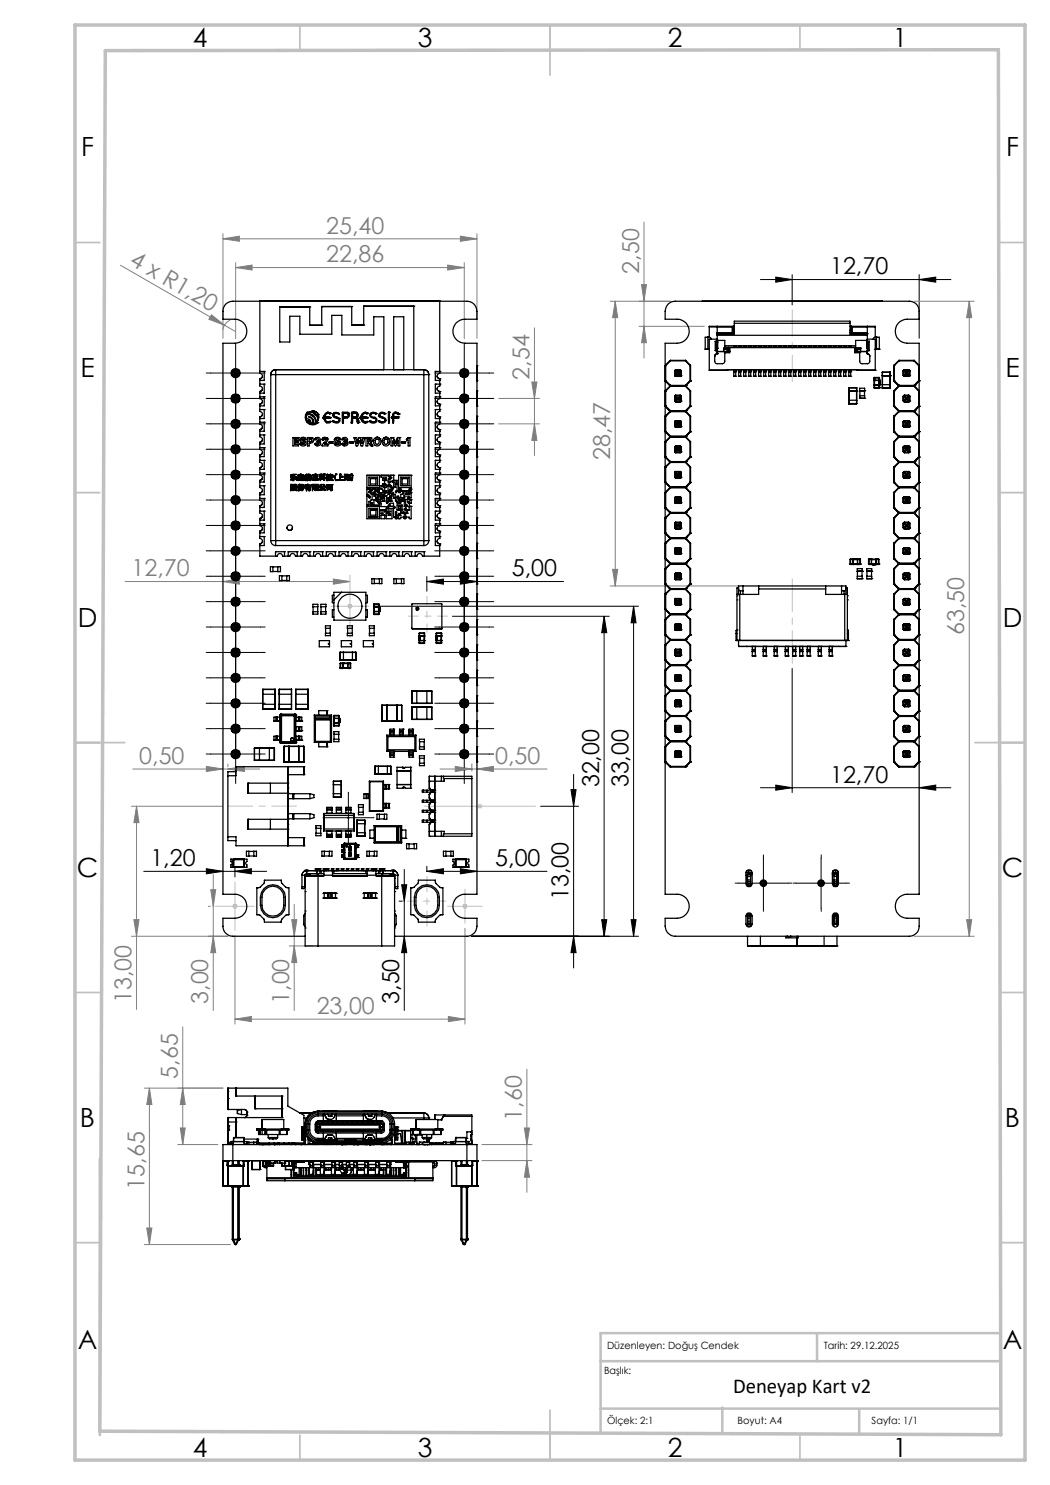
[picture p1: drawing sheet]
<svg xmlns="http://www.w3.org/2000/svg" width="210mm" height="297mm" viewBox="0 0 210 297" stroke-linecap="round" stroke-linejoin="round" font-family="sans-serif">
<defs><g id="words">
<g font-size="5.3">
<text x="38.5" y="9.5">4</text>
<text x="83.5" y="9.5">3</text>
<text x="133.6" y="9.5">2</text>
<text x="178.6" y="9.5">1</text>
<text x="16.2" y="31.2">F</text>
<text x="201.2" y="31.2">F</text>
<text x="16.1" y="75.5">E</text>
<text x="201.1" y="75.5">E</text>
<text x="15.5" y="125.5">D</text>
<text x="200.5" y="125.5">D</text>
<text x="15.4" y="175.5">C</text>
<text x="200.4" y="175.5">C</text>
<text x="16" y="225.5">B</text>
<text x="201" y="225.5">B</text>
<text x="15.5" y="269.7">A</text>
<text x="200.5" y="269.7">A</text>
<text x="38.5" y="291.5">4</text>
<text x="83.5" y="291.5">3</text>
<text x="133.6" y="291.5">2</text>
<text x="178.6" y="291.5">1</text>
</g>
<g font-size="4.7" fill="#808080">
<text x="65.2" y="46.7">25,40</text>
<text x="25.7" y="52.8" transform="rotate(30 25.7 52.8)">4 x R1,20</text>
<text x="65.2" y="52.5">22,86</text>
<text x="127.8" y="54.7" transform="rotate(-90 127.8 54.7)">2,50</text>
<text x="105.9" y="75.9" transform="rotate(-90 105.9 75.9)">2,54</text>
<text x="122" y="92.1" transform="rotate(-90 122 92.1)">28,47</text>
<text x="26.3" y="115.3">12,70</text>
<text x="192.9" y="127" transform="rotate(-90 192.9 127)">63,50</text>
<text x="27.9" y="152.8">0,50</text>
<text x="99.1" y="152.8">0,50</text>
<text x="26.3" y="200.6" transform="rotate(-90 26.3 200.6)">13,00</text>
<text x="41.7" y="200.8" transform="rotate(-90 41.7 200.8)">3,00</text>
<text x="57.9" y="200.8" transform="rotate(-90 57.9 200.8)">1,00</text>
<text x="63.3" y="202.8">23,00</text>
<text x="35.6" y="215.7" transform="rotate(-90 35.6 215.7)">5,65</text>
<text x="104.4" y="224.2" transform="rotate(-90 104.4 224.2)">1,60</text>
<text x="28.9" y="237.9" transform="rotate(-90 28.9 237.9)">15,65</text>
</g>
<g font-size="4.7">
<text x="166" y="54.9">12,70</text>
<text x="102.4" y="115.3">5,00</text>
<text x="119.8" y="157.5" transform="rotate(-90 119.8 157.5)">32,00</text>
<text x="125.7" y="157.5" transform="rotate(-90 125.7 157.5)">33,00</text>
<text x="166" y="156.5">12,70</text>
<text x="30.1" y="173.2">1,20</text>
<text x="99.1" y="173.2">5,00</text>
<text x="113.7" y="180.1" transform="rotate(-90 113.7 180.1)">13,00</text>
<text x="79.8" y="200.8" transform="rotate(-90 79.8 200.8)">3,50</text>
</g>
<text font-size="4.2" x="146.6" y="278.5">Deneyap Kart v2</text>
<g font-size="2">
<text x="121.4" y="269.7">Düzenleyen: Doğuş Cendek</text>
<text x="164.7" y="269.7">Tarih: 29.12.2025</text>
<text x="120.8" y="274.7">Başlık:</text>
<text x="121.4" y="284.9">Ölçek: 2:1</text>
<text x="147.5" y="284.9">Boyut: A4</text>
<text x="174.3" y="284.9">Sayfa: 1/1</text>
</g>
</g></defs>
<g fill="none" stroke="#000" stroke-width=".2">
<path d="M152.1 55.9h38.1M155.2 55.4l3.2 .5-3.2 .5zM158.4 54.9v6.1M183.8 55.9l3.3-.5v1zM183.8 54.9v12.8M42.1 79.7h10M42.1 74.6h10M47.1 69.6v86.2M87.8 79.7h10M87.8 74.6h10M92.9 69.6v86.2M42.1 84.8h10"/>
<path d="M42.1 94.9h10M42.1 89.8h10M87.8 84.8h10M87.8 94.9h10M87.8 89.8h10M42.1 105.1h10M42.1 110.2h10M42.1 100h10M42.1 115.2h10M85.4 116.3l3.3-.5v1zM85.4 115.3v2.9M85.4 116.3h27.3"/>
<path d="M87.8 105.1h10M87.8 110.2h10M87.8 100h10M87.8 115.2h10M92.1 115.8l3.3 .5-3.3 .5zM42.1 120.3h10M42.1 130.5h10M42.1 135.6h10M42.1 125.4h10M74.8 121.2h52.9M87.8 120.3h10M87.8 130.5h10"/>
<path d="M87.8 135.6h10M87.8 125.4h10M90.5 123.3h31.3M120.8 123.3v64M120.8 123.3l.6 3.2h-1.1zM126.7 121.2v66.1M126.7 121.2l.5 3.4h-1zM158.4 133.7v24.8M42.1 145.7h10M42.1 140.6h10M42.1 150.8h10M69.7 158.5v10.1"/>
<path d="M87.8 145.7h10M87.8 140.6h10M87.8 150.8h10M114.2 157.9h1l-.5 3.4zM114.7 154.9v38.7M152.1 157.5h38.1M155.2 157l3.2 .5-3.2 .5zM183.8 157.5l3.3-.5v1zM28.8 174.3h24.5M41.3 173.7l3.3 .6-3.3 .5zM47 174.3l3.3-.6v1.1zM47 173.2v2.2"/>
<path d="M64.7 163.5h10M80.3 176.9h1.1l-.5 3.3zM80.9 173.9v28.2M85.4 174.3l3.3-.6v1.1zM85.4 174.3h24M85.4 173.2v1.1M92.1 173.7l3.3 .6-3.3 .5zM108.1 161.3h7.6M147.7 176.6h10M152.7 171.6v10M159.2 176.6h10M164.2 171.6v10"/>
<path d="M79.8 180.2h.7M80.9 187.3l.5 3.2h-1.1zM94.4 187.3h33.3M114.7 187.3l.5 3.2h-1zM120.3 183.9h1.1l-.6 3.4zM126.2 183.9h1l-.5 3.4z"/>
</g>
<g fill="none" stroke="#808080" stroke-width=".2">
<path d="M24.1 53.1l22.9 13.1M44.6 47.8l3.3-.6v1.1zM44.6 46.7v21M44.6 47.8h50.8M47.1 53.5l3.3-.5v1zM47.1 52.5v15.2M47.1 53.5h45.8M89.5 53l3.4 .5-3.4 .5zM92.1 47.2l3.3 .6-3.3 .5zM92.9 52.5v15.2M95.4 46.7v21M128.3 56.9h1l-.5 3.4z"/>
<path d="M128.8 44.4v27.2M42.3 63l2.6 2-3.1-1.2zM46 64a2.53 2.53 0 0 0-1.4 1.9M99.7 79.7h8.2M106.4 76.4h1l-.5 3.3zM106.9 65.6v25.5M122 60.3h12.1M123 60.3l.5 3.2h-1zM123 60.3v56.9M127.8 65.3h13.1M128.8 65.3l.5 3.2h-1zM182.8 60.3h12"/>
<path d="M193.9 60.3v127M193.9 60.3l.4 3.2h-1zM99.7 84.8h8.2M106.9 84.8l.5 3.3h-1zM25 116.3h45M44.6 116.3l3.3-.5v1zM66.7 115.8l3.3 .5-3.3 .5zM122 117.2h25.6M122.5 113.9h1l-.5 3.3zM26.6 153.8h25.3M41.3 153.3l3.3 .5-3.3 .5zM45.6 153.8l3.3-.5v1z"/>
<path d="M45.6 152.8v.5M88 153.8h21.4M91.1 153.3l3.3 .5-3.3 .5zM94.4 152.8v1.4M95.4 153.8l3.3-.5v1zM26.3 161.3h18.3M27.3 161.3l.5 3.2h-1zM27.3 161.3v40.6M42.2 177.9h.9l-.4 3.4zM42.7 174.9v27.2M26.3 187.3h19.3M26.8 183.9h1l-.5 3.4z"/>
<path d="M41.7 181.3h.4M42.7 187.3l.4 3.2h-.9zM47 187.1v17.7M57.9 189.2h4.7M58.3 183.9h1.1l-.6 3.4zM58.8 180.9v21.2M58.8 189.2l.6 3.3h-1.1zM93 185.7v19.1M182.8 187.3h12M193.3 183.9h1l-.4 3.4zM28.9 217.6h15.7M29.9 217.6l.5 3.3h-1z"/>
<path d="M29.9 217.6v31.3M36.5 205.4v23.5M36.5 217.6l.5 3.3h-.9zM47 203.8l3.3-.5v1zM47 203.8h46M89.7 203.3l3.3 .5-3.3 .5zM105.4 213.9v24.6M35.6 228.9h8M36.1 225.6h.9l-.5 3.3zM96.4 232.1h10M96.4 228.9h10M104.9 225.6h1l-.5 3.3z"/>
<path d="M105.4 232.1l.5 3.3h-1zM28.9 248.9h17.2M29.4 245.6h1l-.5 3.3z"/>
</g>
<g fill="none" stroke="#c0c0c0" stroke-width=".2">
<path d="M70 115v12.5M66.2 121.2h7.6M69.6 120.9l.7 .7M70.3 120.9l-.7 .7M47 176.4v9.7M84.8 161.3h22.3M93 177.8v6.9M95.6 160.9l.7 .7M96 160.8v.9M96.3 160.9l-.7 .7M43.1 181.3h7.8M46.6 180.9l.7 .7"/>
<path d="M47.3 180.9l-.7 .7M89.5 181.3h7M92.6 180.9l.7 .7M93.3 180.9l-.7 .7"/>
</g>
<g fill="none" stroke="#000" stroke-width=".2" stroke-dasharray="15.2 1.3 1.3 1.3">
<path d="M42.1 79.7h-.9M42.1 74.6h-.9M47.1 74.7v-.9M47.1 79.8v-.9M47.1 69.6v-.9M47.1 79.6v.9M52.1 79.7h.9M52.1 74.6h.9M87.9 79.7h-.9M87.9 74.6h-.9M92.9 74.7v-.9M92.9 79.8v-.9"/>
<path d="M92.9 69.6v-.9M92.9 79.6v.9M97.9 79.7h.9M97.9 74.6h.9M42.1 84.8h-.9M42.1 94.9h-.9M42.1 89.8h-.9M47.1 95v-.9M47.1 84.7v.9M47.1 89.8v.9M47.1 89.9v-.9M47.1 99.9v.9"/>
<path d="M47.1 84.8v-.9M47.1 94.8v.9M52.1 84.8h.9M52.1 94.9h.9M52.1 89.8h.9M87.9 84.8h-.9M87.9 94.9h-.9M87.9 89.8h-.9M92.9 95v-.9M92.9 84.7v.9M92.9 89.8v.9M92.9 89.9v-.9"/>
<path d="M92.9 99.9v.9M92.9 84.8v-.9M92.9 94.8v.9M97.9 84.8h.9M97.9 94.9h.9M97.9 89.8h.9M42.1 105.1h-.9M42.1 110.2h-.9M42.1 100h-.9M42.1 115.2h-.9M47.1 100.1v-.9M47.1 110.1v.9"/>
<path d="M47.1 105.2v-.9M47.1 115.2v.9M47.1 105v.9M47.1 115.3v-.9M47.1 110.2v-.9M52.1 105.1h.9M52.1 110.2h.9M52.1 100h.9M52.1 115.2h.9M87.9 105.1h-.9M87.9 110.2h-.9M87.9 100h-.9"/>
<path d="M87.9 115.2h-.9M92.9 100.1v-.9M92.9 110.1v.9M92.9 105.2v-.9M92.9 115.2v.9M92.9 105v.9M92.9 115.3v-.9M92.9 110.2v-.9M97.9 105.1h.9M97.9 110.2h.9M97.9 100h.9M97.9 115.2h.9"/>
<path d="M42.1 120.3h-.9M42.1 135.6h-.9M42.1 130.5h-.9M42.1 125.4h-.9M47.1 125.3v.9M47.1 120.2v.9M47.1 130.6v-.9M47.1 125.5v-.9M47.1 135.5v.9M47.1 135.6v-.9M47.1 120.4v-.9M47.1 130.4v.9"/>
<path d="M52.1 120.3h.9M52.1 135.6h.9M52.1 130.5h.9M52.1 125.4h.9M87.9 120.3h-.9M87.9 130.5h-.9M87.9 135.6h-.9M87.9 125.4h-.9M92.9 125.3v.9M92.9 120.2v.9M92.9 125.5v-.9M92.9 135.5v.9"/>
<path d="M92.9 130.6v-.9M92.9 120.4v-.9M92.9 130.4v.9M92.9 135.6v-.9M97.9 120.3h.9M97.9 130.5h.9M97.9 135.6h.9M97.9 125.4h.9M42.1 140.6h-.9M42.1 150.8h-.9M42.1 145.7h-.9M47.1 140.6v.9"/>
<path d="M47.1 145.6v.9M47.1 145.8v-.9M47.1 155.8v.9M47.1 140.7v-.9M47.1 150.7v.9M52.1 140.6h.9M52.1 150.8h.9M52.1 145.7h.9M69.7 158.5v-.1M87.9 145.7h-.9M87.9 140.6h-.9M87.9 150.8h-.9"/>
<path d="M92.9 140.6v.9M92.9 140.7v-.9M92.9 150.7v.9M92.9 145.6v.9M92.9 145.8v-.9M92.9 155.8v.9M97.9 145.7h.9M97.9 140.6h.9M97.9 150.8h.9M64.7 163.5h-.1M69.7 168.5v.1M74.7 163.5h.1"/>
<path d="M147.7 176.6h-.7M152.7 171.6v-.6M157.7 176.6h.6M159.2 176.6h-.6M164.2 171.6v-.6M169.2 176.6h.7M152.7 181.6v.7M164.2 181.6v.7"/>
</g>
<path d="M45.6 161.2h13.7" fill="none" stroke="#c0c0c0" stroke-width=".2" stroke-dasharray="15.2 1.3 1.3 1.3" stroke-dashoffset="10.3"/>
<path d="M85.4 175.3v9.9" fill="none" stroke="#c0c0c0" stroke-width=".2" stroke-dasharray="15.2 1.3 1.3 1.3" stroke-dashoffset="12.2"/>
<path d="M89.2 180.2h-7.7" fill="none" stroke="#c0c0c0" stroke-width=".2" stroke-dasharray="15.2 1.3 1.3 1.3" stroke-dashoffset="13.3"/>
<path d="M85.4 119.2v7.3" fill="none" stroke="#c0c0c0" stroke-width=".2" stroke-dasharray="15.2 1.3 1.3 1.3" stroke-dashoffset="13.5"/>
<path d="M89.5 123.2h-7.8" fill="none" stroke="#c0c0c0" stroke-width=".2" stroke-dasharray="15.2 1.3 1.3 1.3" stroke-dashoffset="13.2"/>
<path d="M158.5 62v14.3" fill="none" stroke="#c0c0c0" stroke-width=".2" stroke-dasharray="15.2 1.3 1.3 1.3" stroke-dashoffset="10"/>
<path d="M158.5 115.8v16.9" fill="none" stroke="#c0c0c0" stroke-width=".2" stroke-dasharray="15.2 1.3 1.3 1.3" stroke-dashoffset="8.7"/>
<g fill="none" stroke="#c0c0c0" stroke-width=".35">
<path d="M60 5v5M110 5v10M160 5v5M15 48.5h5M200 48.5h5M15 98.5h5M200 98.5h5M15 148.5h10M195 148.5h10M15 198.5h5M200 198.5h5M15 248.5h5"/>
<path d="M200 248.5h5M60 287v5M110 282v10M160 287v5"/>
</g>
<path d="M20 231.8v55.2M120.1 272.2h80M163.4 266.8v5.4M200.1 266.6h-80v20M120.2 281.7h79.9M144.5 281.5v5M171.8 281.8v5" fill="none" stroke="#c0c0c0" stroke-width=".5"/>
<path d="M15 5h190v287h-190zM21.1 10.1l178.6-.2 .5 277-180.2-.7z" fill="none" stroke="#c0c0c0" stroke-width=".7"/>
<g fill="#000">
<path d="M85.4 116.3l3.3-.5v1zM92.1 115.8l3.3 .5-3.3 .5zM85.4 174.3l3.3-.6v1.1zM92.1 173.7l3.3 .6-3.3 .5zM155.2 157l3.2 .5-3.2 .5zM183.8 157.5l3.3-.5v1z"/>
<path d="M126.7 121.2l.5 3.4h-1zM126.2 183.9h1l-.5 3.4zM120.8 123.3l.6 3.2h-1.1zM120.3 183.9h1.1l-.6 3.4zM114.2 157.9h1l-.5 3.4zM114.7 187.3l.5 3.2h-1zM80.3 176.9h1.1l-.5 3.3zM80.9 187.3l.5 3.2h-1.1z"/>
<path d="M47 174.3l3.3-.6v1.1zM41.3 173.7l3.3 .6-3.3 .5zM183.8 55.9l3.3-.5v1zM155.2 55.4l3.2 .5-3.2 .5z"/>
</g>
<g fill="#808080">
<path d="M42.3 63l2.6 2-3.1-1.2z"/>
<path d="M66.7 115.8l3.3 .5-3.3 .5zM44.6 116.3l3.3-.5v1z"/>
<path d="M47 203.8l3.3-.5v1zM89.7 203.3l3.3 .5-3.3 .5z"/>
<path d="M27.3 161.3l.5 3.2h-1zM26.8 183.9h1l-.5 3.4zM42.2 177.9h.9l-.4 3.4zM42.7 187.3l.4 3.2h-.9z"/>
<path d="M92.1 47.2l3.3 .6-3.3 .5zM44.6 47.8l3.3-.6v1.1zM45.6 153.8l3.3-.5v1zM41.3 153.3l3.3 .5-3.3 .5z"/>
<path d="M91.1 153.3l3.3 .5-3.3 .5zM95.4 153.8l3.3-.5v1zM47.1 53.5l3.3-.5v1zM89.5 53l3.4 .5-3.4 .5z"/>
<path d="M105.4 232.1l.5 3.3h-1zM104.9 225.6h1l-.5 3.3zM122.5 113.9h1l-.5 3.3zM123 60.3l.5 3.2h-1z"/>
<path d="M58.3 183.9h1.1l-.6 3.4zM58.8 189.2l.6 3.3h-1.1zM106.4 76.4h1l-.5 3.3zM106.9 84.8l.5 3.3h-1zM36.5 217.6l.5 3.3h-.9zM36.1 225.6h.9l-.5 3.3zM128.3 56.9h1l-.5 3.4zM128.8 65.3l.5 3.2h-1zM193.9 60.3l.4 3.2h-1zM193.3 183.9h1l-.4 3.4z"/>
<path d="M29.9 217.6l.5 3.3h-1zM29.4 245.6h1l-.5 3.3z"/>
</g>
<g fill="none" stroke="#000" stroke-width=".25">
<path d="M46.5 79.3h.1M46.5 74.2h.1M46.5 75.1h.1M46.5 75.1l.2 .2M46.5 74.2v.9M46.5 79.3v.8M46.5 75.1l.2 .1M46.5 79.3l.4 .4M46.5 74.2l.4 .4M46.7 79.1l-.2 .2M46.7 79.1h.1M46.7 74l-.2 .2"/>
<path d="M46.7 74h.1M46.7 75.2v.1M46.7 74h.9M46.7 79.1h.9M46.7 75.2h.9M46.7 75.3h.9M46.7 79.1l.4 .4M46.7 74l.4 .4M46.9 79.7h.2M46.9 79.7l.2 .2M46.9 74.6h.2M46.9 74.6l.2 .2"/>
<path d="M46.9 74.6h.1M46.9 79.7h.1M46.9 79.7l-.4 .4M46.9 74.6l-.4 .5M47.1 79.5v.2M47.1 79.5l-.2 .2M47.1 79.7v.2M47.1 74.4v.2M47.1 74.4l-.2 .2M47.1 74.6v.2M47.1 79.7h.1M47.1 79.5h.1"/>
<path d="M47.1 79.9h.1M47.1 74.6h.1M47.1 74.4h.1M47.1 74.8h.1M47.1 79.9l-.4 .4M47.1 74.8l-.4 .4M47.1 79.5l.2 .2M47.1 79.7h.2M47.1 74.4l.2 .2M47.1 74.6h.2M47.1 79.9l.5 .4M47.1 74.8l.5 .4"/>
<path d="M47.3 79.7l-.2 .2M47.3 74.6l-.2 .2M47.3 74.6h.1M47.3 79.7h.1M47.3 79.7l.4 .4M47.3 74.6l.4 .5M47.6 79.1l.1 .2M47.6 79.1h.1M47.6 79.1l.2 .2M47.6 79.1l.1 .1M47.6 74l.1 .2M47.6 74h.1"/>
<path d="M47.6 74l.2 .2M47.6 75.2v.1M47.6 74l.1 .1M47.6 79.1l-.5 .4M47.6 74l-.5 .4M47.7 79.2h.1M47.7 79.3h.1M47.7 75.1l-.1 .1M47.7 74.2h.1M47.7 75.1h.1M47.7 74.2v.9M47.7 79.3v.8"/>
<path d="M47.7 79.3l-.4 .4M47.7 74.2l-.4 .4M47.7 74.1h.1M47.8 75.1l-.2 .2M51.9 75.8v1.4a.56 .56 0 0 1 .6 .5 .56 .56 0 0 1-.6 .6M51.9 78.3v1.4a.56 .56 0 0 1 .6 .6 .56 .56 0 0 1-.6 .6M51.9 74.3h.9M51.9 76.8h.9M51.9 79.4h.9M51.9 74.3h.1M51.9 75.8h.1M51.9 76.8h.1"/>
<path d="M51.9 78.3h.1M51.9 79.4h.1M52 60.2l-.1 14.4a.56 .56 0 0 1 .6 .6 .56 .56 0 0 1-.6 .6M52 60.3h-5.4a1.93 1.93 0 0 0-2 2v1.5h2.4a2.4 2.4 0 0 1 2.4 2.4 2.4 2.4 0 0 1-2.4 2.4h-2.4v110.3h2.4a2.4 2.4 0 0 1 2.4 2.4 2.4 2.4 0 0 1-2.4 2.4h-2.4a4 4 0 0 0 .3 2.7l.3 .3a1.92 1.92 0 0 0 1.4 .6h14.4M52 60.2h35.9M52 60.2h.1M52.5 75.2l-.2 .4-.4 .2M52.5 77.7l-.2 .4-.4 .2M52.8 74.3v1.8h-.9M52.8 76.8v1.8h-.9M52.8 79.4v1.8h-.9M52.8 74.3h.1"/>
<path d="M52.8 76.8h.1M52.8 79.4h.1M54.2 74.9h.9M54.2 74.9v33.2M54.2 74.9h.1M55.1 73.9a.96 .96 0 0 0-.9 1M55.1 73.9v1M55.1 73.9h29.7M55.1 74.9h29.7M55.1 74.9v33.2M55.1 73.9h.1M56 61.4v7h2v-5.2h2v3.6h6.4v-3.7h2v3.9h6.4v-3.6h2v10.5"/>
<path d="M56 61.4h5.9M56 61.4h.1M61.9 61.4v3.6M61.9 65h2.4M61.9 61.4h.1M61.9 65h.1M64.3 61.3v3.7M64.3 61.3h6M64.3 61.3h.1M64.3 65h.1M70.3 61.3v3.7M70.3 65h2.4"/>
<path d="M70.3 61.3h.1M70.3 65h.1M72.7 61.2h10.1M72.7 61.2v3.8M72.7 61.2h.1M72.7 65h.1M78.7 73.9v-10.5h2.1v10.5M82.8 61.2v12.7M82.8 61.2h.1M84.8 73.9v1M84.8 73.9a.96 .96 0 0 1 1 1M84.8 74.9h1"/>
<path d="M84.8 74.9v33.2M84.8 73.9h.1M85.8 74.9v33.2M85.8 74.9h.1M87.1 74.3h.9M87.1 74.3v1.8h.9v-.3M87.1 76.8h.9M87.1 76.8v1.8h.9v-.3M87.1 79.4h.9M87.1 79.4v1.8h.9v-.3M87.1 74.3h.1M87.1 76.8h.1"/>
<path d="M87.1 79.4h.1M87.4 75.2l.2 .4 .4 .2M87.4 77.7l.2 .4 .4 .2M87.9 60.3h5.5a1.99 1.99 0 0 1 2 2v1.5h-2.4a2.4 2.4 0 0 0-2.4 2.4 2.4 2.4 0 0 0 2.4 2.4h2.4v110.3h-2.4a2.4 2.4 0 0 0-2.4 2.4 2.4 2.4 0 0 0 2.4 2.4h2.4a4.2 4.2 0 0 1-.4 2.7l-.2 .3a1.78 1.78 0 0 1-1.4 .6h-14.5M87.9 60.2v14.1M87.9 76.1v.7M87.9 78.6v.8M87.9 60.2h.1M88 74.3v.3a.56 .56 0 0 0-.6 .6 .56 .56 0 0 0 .6 .6M88 76.8v.4a.56 .56 0 0 0-.6 .5 .56 .56 0 0 0 .6 .6M88 79.4v.3a.56 .56 0 0 0-.6 .6 .56 .56 0 0 0 .6 .6M88 74.3h.1"/>
<path d="M88 75.8h.1M88 76.8h.1M88 78.3h.1M88 79.4h.1M92.2 79.3h.1M92.2 74.2h.1M92.2 75.1h.1M92.2 75.1l.2 .2M92.2 74.2v.9M92.2 79.3v.8M92.2 75.1l.2 .1M92.2 79.3l.4 .4"/>
<path d="M92.2 74.2l.4 .4M92.4 79.1l-.2 .2M92.4 79.1h.1M92.4 74l-.2 .2M92.4 74h.1M92.4 75.2v.1M92.4 74h.9M92.4 79.1l.4 .4M92.4 79.1h.9M92.4 74l.4 .4M92.4 75.2h.9M92.4 75.3h.9"/>
<path d="M92.6 79.7h.2M92.6 79.7l.2 .2M92.6 74.6h.2M92.6 74.6l.2 .2M92.6 74.6h.1M92.6 79.7h.1M92.6 79.7l-.4 .4M92.6 74.6l-.4 .5M92.8 79.5v.2M92.8 79.5l-.2 .2M92.8 79.7v.2M92.8 74.4v.2"/>
<path d="M92.8 74.4l-.2 .2M92.8 74.6v.2M92.8 74.6h.1M92.8 79.7h.1M92.8 79.5h.1M92.8 79.9h.1M92.8 79.9l-.4 .4M92.8 74.4h.1M92.8 74.8h.1M92.8 74.8l-.4 .4M92.9 79.5v.2M92.9 79.5l.1 .2"/>
<path d="M92.9 79.7h.1M92.9 79.7v.2M92.9 74.4v.2M92.9 74.4l.1 .2M92.9 74.6h.1M92.9 74.6v.2M92.9 79.9l.4 .4M92.9 74.8l.4 .4M93 79.7l-.1 .2M93 74.6l-.1 .2M93 74.6h.1M93 79.7h.1"/>
<path d="M93 79.7l.5 .4M93 74.6l.5 .5M93.3 79.1l.2 .2M93.3 79.1h.1M93.3 79.1l.2 .1M93.3 74l.2 .2M93.3 74h.1M93.3 75.2v.1M93.3 74l.2 .1M93.3 79.1l-.4 .4M93.3 74l-.4 .4M93.5 79.2h.1"/>
<path d="M93.5 79.3h.1M93.5 75.1l-.2 .1M93.5 74.2h.1M93.5 75.1h.1M93.5 74.2v.9M93.5 79.3v.8M93.5 79.3l-.5 .4M93.5 74.2l-.5 .4M93.5 74.1h.1M93.5 75.1l-.2 .2M95.4 78.2h.1M95.4 73.1h.1"/>
<path d="M95.4 76.1v.1M95.4 76.1h.1M133 78.2h.1M133 73.1h.1M133 76.1h.1M133 76.1l.1 .1M133.1 78.1v.1M133.1 78.1l-.1 .1M133.1 73.1h.1M133.1 73.1h-.1M133.1 76.2l.9 .9M133.1 76.2h.1"/>
<path d="M133.1 76.1v.1M133.1 73.1v3M133.1 78.2v3M133.1 76.1l1 1M133.6 60.8a1.91 1.91 0 0 1 1.4-.5h46.9a1.93 1.93 0 0 1 1.9 2v1.5h-2.4a2.4 2.4 0 0 0-2.3 2.4 2.4 2.4 0 0 0 2.3 2.4h2.4v110.3h-2.4a2.4 2.4 0 0 0-2.3 2.4 2.4 2.4 0 0 0 2.3 2.4h2.4a4 4 0 0 1-.3 2.7l-.2 .3a1.92 1.92 0 0 1-1.4 .6h-46.9a2.05 2.05 0 0 1-2-2.1v-1.5a5 5 0 0 0 3.8-.5 2.39 2.39 0 0 0 .9-2.7 2.39 2.39 0 0 0-2.3-1.6h-2.4v-110.3a5 5 0 0 0 3.8-.4 2.39 2.39 0 0 0 .9-2.7 2.39 2.39 0 0 0-2.3-1.7h-2.4a4 4 0 0 1 .4-2.7zM133.9 77h.1M133.9 77l.1 .1M134 77.2l.1 .1M134 77.1h.1M134 72.1l.1 .1M134 77.2l-.9 .9M134 72.1l-.9 1"/>
<path d="M134.1 77.1h.1M134.1 77.1l-.1 .1M134.1 77.1v.2M134.1 77.1h-.1M134.1 72.1h-.1M134.1 72.1v.1M134.1 77.3l-1 .9M134.1 77.3h3M134.1 77.1h3M134.1 72.2l-1 .9M134.1 72.2h3M134.1 72.1h3"/>
<path d="M134.9 79.3h.1M134.9 75.1h.1M134.9 75.1l.2 .2M134.9 74.2h.1M134.9 74.2v.9M134.9 79.3v.8M135 79.2h.1M135 74.1h.1M135 79.2l-.1 .1M135 75.1l.1 .1M135 74.1l-.1 .1M135 79.3l.4 .4"/>
<path d="M135 74.2l.4 .4M135.1 75.3h.1M135.1 79.1l-.1 .2M135.1 79.1l-.2 .2M135.1 79.1h.1M135.1 74l-.1 .2M135.1 75.2v.1M135.1 74l-.2 .2M135.1 74h.1M135.1 74h.9M135.1 79.1h.9M135.1 75.2h.9"/>
<path d="M135.1 75.3h.9M135.1 79.1l.5 .4M135.1 74l.5 .4M135.4 79.7l.2 .2M135.4 79.7h.2M135.4 74.6h.2M135.4 74.6l.2 .2M135.4 74.6h.1M135.4 79.7h.1M135.4 79.7l-.4 .4M135.4 74.6l-.4 .5M135.6 79.7v.2"/>
<path d="M135.6 79.5v.2M135.6 79.5l-.2 .2M135.6 74.6v.2M135.6 74.4l-.2 .2M135.6 74.4v.2M135.6 79.7h.1M135.6 79.5h.1M135.6 79.9h.1M135.6 74.6h.1M135.6 74.4h.1M135.6 74.8h.1M135.6 79.9l-.5 .4"/>
<path d="M135.6 74.8l-.5 .4M135.6 79.7h.2M135.6 79.5l.2 .2M135.6 74.6h.2M135.6 74.4l.2 .2M135.6 79.9l.4 .4M135.6 74.8l.4 .4M135.8 79.7l-.2 .2M135.8 74.6l-.2 .2M135.8 74.6h.1M135.8 79.7h.1M135.8 79.7l.4 .4"/>
<path d="M135.8 74.6l.4 .5M136 75.3h.1M136 79.1l.2 .2M136 79.1h.1M136 74l.2 .2M136 75.2v.1M136 74h.1M136 79.1l-.4 .4M136 74l-.4 .4M136.2 75.1h.1M136.2 79.3h.1M136.2 75.1l-.2 .1"/>
<path d="M136.2 74.2h.1M136.2 75.1l-.2 .2M136.2 74.2v.9M136.2 79.3v.8M136.2 79.3l-.4 .4M136.2 74.2l-.4 .4M137.1 77.1h.1M137.1 77.1v.2M137.1 77.1l.1 .1M137.1 72.1v.1M137.1 72.1h.1M137.1 77.3l.9 .9"/>
<path d="M137.1 72.2l.9 .9M137.2 77.2l-.1 .1M137.2 72.1l-.1 .1M137.2 77.2l.9 .9M137.2 72.1l.9 1M137.2 77.1h.1M137.3 77h.1M137.3 77l-.1 .1M138 78.2h.1M138 76.1l.1 .1M138 73.1h.1M138 76.1h.1"/>
<path d="M138 73.1v3M138 78.2v3M138 76.1l-.9 1M138.1 76.2h.1M138.1 78.1l-.1 .1M138.1 78.1v.1M138.1 73.1h-.1M138.1 73.1h.1M138.1 76.2l-.9 .9M138.1 76.2l-.8 .8M138.1 76.1v.1M138.1 73.1v3"/>
<path d="M138.1 78.2v3M140.5 60.3h36M141 69.8h.1M141 69.8h.6M141.5 69.8h.1M141.5 69.8h.1zM141.5 67.4h.1M141.6 67.4h-.6v2.4M141.6 67.4v2.4M141.6 69.8h.3M141.6 67.4h.3M141.9 74h.1"/>
<path d="M141.9 67.4l.2 .2 .1 .2M141.9 74h3.6M141.9 65.4h1.5M143.1 68.3h.3M143.1 68.3v1.8M143.1 70.1h.3M143.1 68.3l.2 .1M143.3 70h.1v.7M143.3 69.5h.1M143.3 68.4v1.6M143.3 70l-.2 .1M143.3 68.4h.1"/>
<path d="M143.3 69.7h.2M143.4 70.7h.1M143.4 68.4h.1M143.4 66.7h.1M143.4 66.7v.1M143.4 65.3v1.4M143.4 66.8v2.8h.1M143.4 68.1h1.6v1.4h.7v.4M143.4 67.8h-1.5v6.2M143.4 67.1h30.1M143.4 65.4h3M143.4 66.5h3"/>
<path d="M143.4 66.7h3.3M143.4 70.3h2.5M143.4 70.5h.1M143.5 70.3h.1M143.5 70.5v.2M143.5 68.1h.1M143.5 68.1v1.6h-.2M144.7 70.3h.1M144.7 69.6h.1M144.7 69.6h1M144.7 69.6v.7M144.7 69.9h1"/>
<path d="M145 70.3v1.9l-.2 .4-.3 .1h-1.2l-.3-.2-.1-1.3 .3-.4 .2-.1M145 70.6h.9v-1.1h25.1v1.1h.9M145 69.1h26.1M145.5 74h.1M145.5 73.9h.1M145.5 70.3h.1M145.5 69.9h.1M145.5 73.9h26M145.5 69.9v.4M145.5 73.9v.1M145.5 70.3h.4M145.6 69.9h.1"/>
<path d="M145.6 70l.3 .1M145.6 69.9v.1M145.6 70h.3M145.7 69.6h.1M145.7 69.9h.1M145.9 69.5h25.1M146.4 65.4v1.1M146.4 66.5l.2 .2M146.4 65.4l.2-.1v1.4M146.6 66.7v.1M146.6 66.5h.3M146.6 66h.3"/>
<path d="M146.7 65.3v.7M146.7 66.5v.3M146.8 74.4h.1M146.8 75.2h.1M146.8 69.5v-.3h.3v.3M146.8 75.2h.3M146.8 74.4h.3M146.8 74.2h.3M146.8 73.9v1.3M146.9 64.7v-.5h23.1v.5M146.9 65.3h-5v2.1M146.9 64.7v2.1h-3.5"/>
<path d="M146.9 64.7h23.1M147.1 74.4h.1M147.1 75.2h.1M147.1 73.9v1.3M147.7 74.4h.1M147.7 75.2h.1M147.7 69.5v-.3h.4v.3M147.7 75.2h.4M147.7 74.4h.4M147.7 74.2h.4M147.7 73.9v1.3M148.1 74.4h.1"/>
<path d="M148.1 75.2h.1M148.1 73.9v1.3M148.7 74.4h.1M148.7 75.2h.1M148.7 69.5v-.3h.5v.3M148.7 75.2h.5M148.7 74.4h.5M148.7 74.2h.5M148.7 73.9v1.3M149.2 74.4h.1M149.2 75.2h.1M149.2 73.9v1.3"/>
<path d="M149.8 74.4h.1M149.8 75.2h.1M149.8 69.5v-.3h.3v.3M149.8 75.2h.3M149.8 74.4h.3M149.8 74.2h.3M149.8 73.9v1.3M150.1 74.4h.1M150.1 75.2h.1M150.1 73.9v1.3M150.7 74.4h.1M150.7 75.2h.1"/>
<path d="M150.7 69.5v-.3h.4v.3M150.7 75.2h.4M150.7 74.4h.4M150.7 74.2h.4M150.7 73.9v1.3M151.1 74.4h.1M151.1 75.2h.1M151.1 73.9v1.3M151.7 74.4h.1M151.7 75.2h.1M151.7 69.5v-.3h.5v.3M151.7 75.2h.5"/>
<path d="M151.7 74.4h.5M151.7 74.2h.5M151.7 73.9v1.3M152.2 74.4h.1M152.2 75.2h.1M152.2 73.9v1.3M152.8 74.4h.1M152.8 75.2h.1M152.8 69.5v-.3h.3v.3M152.8 75.2h.3M152.8 74.4h.3M152.8 74.2h.3"/>
<path d="M152.8 73.9v1.3M153.1 74.4h.1M153.1 75.2h.1M153.1 73.9v1.3M153.7 74.4h.1M153.7 75.2h.1M153.7 69.5v-.3h.5v.3M153.7 75.2h.5M153.7 74.4h.5M153.7 74.2h.5M153.7 73.9v1.3M154.2 74.4h.1"/>
<path d="M154.2 75.2h.1M154.2 73.9v1.3M154.8 74.4h.1M154.8 75.2h.1M154.8 69.5v-.3h.4v.3M154.8 75.2h.4M154.8 74.4h.4M154.8 74.2h.4M154.8 73.9v1.3M155.2 74.4h.1M155.2 75.2h.1M155.2 73.9v1.3"/>
<path d="M155.8 74.4h.1M155.8 75.2h.1M155.8 69.5v-.3h.3v.3M155.8 75.2h.3M155.8 74.4h.3M155.8 74.2h.3M155.8 73.9v1.3M156.1 74.4h.1M156.1 75.2h.1M156.1 73.9v1.3M156.7 74.4h.1M156.7 75.2h.1"/>
<path d="M156.7 69.5v-.3h.5v.3M156.7 75.2h.5M156.7 74.4h.5M156.7 74.2h.5M156.7 73.9v1.3M157.2 74.4h.1M157.2 75.2h.1M157.2 73.9v1.3M157.8 74.4h.1M157.8 75.2h.1M157.8 69.5v-.3h.4v.3M157.8 75.2h.4"/>
<path d="M157.8 74.4h.4M157.8 74.2h.4M157.8 73.9v1.3M158.2 73.9v1.3M158.2 74.4h.1M158.2 75.2h.1M158.8 74.4h.1M158.8 75.2h.1M158.8 69.5v-.3h.3v.3M158.8 75.2h.3M158.8 74.4h.3M158.8 74.2h.3"/>
<path d="M158.8 73.9v1.3M159.1 74.4h.1M159.1 75.2h.1M159.1 73.9v1.3M159.7 74.4h.1M159.7 75.2h.1M159.7 69.5v-.3h.5v.3M159.7 75.2h.5M159.7 74.4h.5M159.7 74.2h.5M159.7 73.9v1.3M160.2 74.4h.1"/>
<path d="M160.2 75.2h.1M160.2 73.9v1.3M160.8 74.4h.1M160.8 75.2h.1M160.8 69.5v-.3h.3v.3M160.8 75.2h.3M160.8 74.4h.3M160.8 74.2h.3M160.8 73.9v1.3M161.1 74.4h.1M161.1 75.2h.1M161.1 73.9v1.3"/>
<path d="M161.7 74.4h.1M161.7 75.2h.1M161.7 69.5v-.3h.4v.3M161.7 75.2h.4M161.7 74.4h.4M161.7 74.2h.4M161.7 73.9v1.3M162.1 74.4h.1M162.1 75.2h.1M162.1 73.9v1.3M162.7 74.4h.1M162.7 75.2h.1"/>
<path d="M162.7 69.5v-.3h.5v.3M162.7 75.2h.5M162.7 74.4h.5M162.7 74.2h.5M162.7 73.9v1.3M163.2 74.4h.1M163.2 75.2h.1M163.2 73.9v1.3M163.8 74.4h.1M163.8 75.2h.1M163.8 69.5v-.3h.3v.3M163.8 75.2h.3"/>
<path d="M163.8 74.4h.3M163.8 74.2h.3M163.8 73.9v1.3M164.1 74.4h.1M164.1 75.2h.1M164.1 73.9v1.3M164.7 74.4h.1M164.7 75.2h.1M164.7 69.5v-.3h.4v.3M164.7 75.2h.4M164.7 74.4h.4M164.7 74.2h.4"/>
<path d="M164.7 73.9v1.3M165.1 74.4h.1M165.1 75.2h.1M165.1 73.9v1.3M165.7 74.4h.1M165.7 75.2h.1M165.7 69.5v-.3h.5v.3M165.7 75.2h.5M165.7 74.4h.5M165.7 74.2h.5M165.7 73.9v1.3M166.2 74.4h.1"/>
<path d="M166.2 75.2h.1M166.2 73.9v1.3M166.8 74.4h.1M166.8 75.2h.1M166.8 69.5v-.3h.3v.3M166.8 75.2h.3M166.8 74.4h.3M166.8 74.2h.3M166.8 73.9v1.3M167.1 74.4h.1M167.1 75.2h.1M167.1 73.9v1.3"/>
<path d="M167.7 74.4h.1M167.7 75.2h.1M167.7 69.5v-.3h.4v.3M167.7 75.2h.4M167.7 74.4h.4M167.7 74.2h.4M167.7 73.9v1.3M168.1 74.4h.1M168.1 75.2h.1M168.1 73.9v1.3M168.7 74.4h.1M168.7 75.2h.1"/>
<path d="M168.7 69.5v-.3h.5v.3M168.7 75.2h.5M168.7 74.4h.5M168.7 74.2h.5M168.7 73.9v1.3M169.2 74.4h.1M169.2 75.2h.1M169.2 73.9v1.3M169.8 74.4h.1M169.8 75.2h.1M169.8 78.2h.1M169.8 69.5v-.3h.3v.3"/>
<path d="M169.8 75.2h.3M169.8 74.4h.3M169.8 74.2h.3M169.8 73.9v1.3M169.8 77.6v3.1M169.8 78.2h1.5M169.8 77.5v.1M170 65.3h5v2.1M170 64.7v2.1h3.5M170 66.5h.3M170 66h.3M170.1 74.4h.1"/>
<path d="M170.1 75.2h.1M170.1 73.9v1.3M170.2 66.7h3.3M170.2 65.3v.7M170.2 66.5v.3M170.3 66.7v.1M170.5 65.4h3M170.5 66.5h3M170.5 66.5l-.2 .2M170.5 65.4v1.1M170.5 65.4l-.2-.1v1.4M171 70.3h2.5"/>
<path d="M171 70.3h.5M171 70.1h.3M171 70h.3M171.1 69.6h.1M171.1 69.9h.1M171.1 69.6h1M171.1 69.9h1M171.3 69.9h.1M171.3 78.2h.1M171.3 77.6h.1M171.3 77.5v.1M171.3 70v.1"/>
<path d="M171.3 69.9v.1M171.3 77.6v3.1M171.3 77.5l-1.5 .1M171.3 69.9v.2M171.4 69.9v.4M171.5 74h.1M171.5 73.9h.1M171.5 70.3h.1M171.5 69.9h.1M171.5 69.9v.4M171.5 73.9v.1M171.5 74h3.5"/>
<path d="M171.9 79.7h.1M171.9 78.1h.1M171.9 70.3v2.1l.4 .3h1.2l.4-.3 .1-1.2-.5-.5M171.9 79.7h1M171.9 78.1v-.5h1v.5M171.9 79.7v-.5h1v.5M171.9 78.1h1M172 78.1h.1M172 78.1v1.1M172.1 70.3h.1M172.1 69.6h.1M172.1 69.6v.7"/>
<path d="M172.9 78.1h.1M172.9 78.1v1.1M172.9 79.7h.1M173.4 68.1h.1M173.4 68.1v1.6h.2M173.4 69.7h.2M173.4 70.3h.1M173.4 70.5l.1 .2M173.4 70.3v.2M173.4 70.5h.1M173.5 70.7h.1M173.5 68.4h.1"/>
<path d="M173.5 66.7h.1M173.5 66.7v.1M173.5 68.3h.3M173.5 70.1h.3M173.5 69.5h.1M173.5 65.3v1.4M173.5 66.8v2.8h-.1M173.5 67.8h1.5v6.2M173.5 68.1h-2.4v1.8M173.5 65.4h1.5M173.6 70h-.1v.7M173.6 70l.2 .1"/>
<path d="M173.6 68.4v1.6M173.8 68.3v1.8M173.8 68.3l-.2 .1M174.8 76.1h.1M174.8 77.5h.1M174.8 76.1h1.1M174.8 75.6h.1M174.8 77.5l.1 .1M174.8 77h.1zM174.8 75.6v1.9M174.9 77.6h.1M174.9 76.1h.1"/>
<path d="M174.9 75.5l-.1 .1M174.9 75.5v.1M174.9 77.5v.1M174.9 77h.1M174.9 76.1h.9M174.9 75.6v1.9M174.9 75.6h.9M174.9 75.5h.9M174.9 77.5h.9M174.9 77h.9M174.9 77.6h.9M175 74h.1"/>
<path d="M175 67.4l-.2 .2-.1 .2M175 69.8h.3M175 67.4h.3M175.3 69.8h.6M175.3 69.8h.1M175.3 67.4h.6v2.4M175.3 67.4h.1M175.3 67.4v2.4M175.4 69.8h.1M175.8 77.6h.1M175.8 76.1h.1M175.8 75.6h.1"/>
<path d="M175.8 75.5v.1M175.8 75.5l.1 .1M175.8 77.5v.1M175.8 77.5h.1M175.8 77h.1M175.8 75.6v1.9M175.9 69.8h.1M175.9 76.1h.1M175.9 77h.1M175.9 76.3h.1M175.9 76.6h.1M175.9 76.7h.1"/>
<path d="M175.9 76.9h.1M175.9 76.8h.1M175.9 76.1v.9M175.9 76.2v.7M175.9 76.2h.1M175.9 76.5h.1M175.9 77.5h.1M175.9 77.5l-.1 .1M175.9 75.6v.5M175.9 77v.5M176.5 75.1h.1M176.5 77.6h.1"/>
<path d="M176.5 76.9h1.5M176.5 74.5v3.1M176.5 75.1h1.5M176.5 74.4v.1M176.5 77.6h1.5M178 77.6h.1M178 75.1h.1M178 74.5v3.1M178 74.4v.1M178 74.4l-1.5 .1M178.8 78.2h.1M178.8 73.1h.1"/>
<path d="M178.8 76.1h.1M178.8 76.1v.1M178.8 73.1v3M178.8 78.2v3M178.8 76.2h.1M178.8 78.1l.1 .1M178.8 78.1v.1M178.8 76.2l.9 .9M178.9 76.1l-.1 .1M178.9 73.1v3M178.9 78.2v3M178.9 76.1l.9 1"/>
<path d="M179.6 77h.1M179.6 77l.1 .1M179.7 77.1h.1M179.7 77.2l.1 .1M179.7 72.1l.1 .1M179.7 72.1l-.9 1M179.7 77.2l-.9 .9M179.8 77.1h.1M179.8 77.1l-.1 .1M179.8 77.1v.2M179.8 77.1h-.1M179.8 72.1h-.1"/>
<path d="M179.8 72.1v.1M179.8 77.3h3M179.8 77.1h3M179.8 72.2l-.9 .9M179.8 72.2h3M179.8 72.1h3M179.8 77.3l-.9 .9M180.7 79.3h.1M180.7 75.1h.1M180.7 74.2h.1M180.7 75.1l.2 .2M180.7 74.2v.9"/>
<path d="M180.7 79.3v.8M180.7 79.2h.1M180.7 74.1h.1M180.7 79.2v.1M180.7 75.1l.2 .1M180.7 74.1v.1M180.7 79.3l.4 .4M180.7 74.2l.4 .4M180.9 75.3h.1M180.9 79.1l-.2 .2M180.9 79.1h.1M180.9 74l-.2 .2"/>
<path d="M180.9 75.2v.1M180.9 74h.1M180.9 74h.9M180.9 79.1h.9M180.9 75.2h.9M180.9 75.3h.9M180.9 79.1l.4 .4M180.9 74l.4 .4M181.1 79.7l.2 .2M181.1 79.7h.2M181.1 74.6l.2 .2M181.1 74.6h.2"/>
<path d="M181.1 79.7l-.4 .4M181.1 74.6l-.4 .5M181.1 74.6h.1M181.1 79.7h.1M181.3 79.7v.2M181.3 79.5l-.2 .2M181.3 79.5v.2M181.3 74.6v.2M181.3 74.4l-.2 .2M181.3 74.4v.2M181.3 79.7h.1M181.3 79.5h.1"/>
<path d="M181.3 79.9h.1M181.3 74.6h.1M181.3 74.4h.1M181.3 74.8h.1M181.3 79.9l-.4 .4M181.3 74.8l-.4 .4M181.3 79.7h.2M181.3 79.5l.2 .2M181.3 74.6h.2M181.3 74.4l.2 .2M181.3 79.9l.5 .4M181.3 74.8l.5 .4"/>
<path d="M181.5 79.7l-.2 .2M181.5 74.6l-.2 .2M181.5 74.6h.1M181.5 79.7h.1M181.5 79.7l.4 .4M181.5 74.6l.4 .5M181.8 75.3h.1M181.8 79.1l.1 .2M181.8 79.1h.1M181.8 79.1l.2 .2M181.8 74l.1 .2M181.8 75.2v.1"/>
<path d="M181.8 74h.1M181.8 74l.2 .2M181.8 79.1l-.5 .4M181.8 74l-.5 .4M181.9 75.1h.1M181.9 79.3h.1M181.9 75.1l-.1 .1M181.9 74.2h.1M181.9 75.1l-.1 .2M181.9 79.3l-.4 .4M181.9 74.2l-.4 .4M181.9 74.2v.9"/>
<path d="M181.9 79.3v.8M182 75.1l-.2 .2M182.8 77.1h.1M182.8 77.1v.2M182.8 77.1l.1 .1M182.8 72.1v.1M182.8 72.1h.1M182.8 77.3l.9 .9M182.8 72.2l.9 .9M182.9 77.1h.1M182.9 77.2l-.1 .1M182.9 72.1l-.1 .1"/>
<path d="M182.9 77.2l.9 .9M182.9 72.1l.9 1M183 77h.1M183 77l-.1 .1M183.7 76.1l.1 .1M183.7 76.1h.1M183.7 73.1v3M183.7 78.2v3M183.7 76.1l-.9 1M183.8 76.2h.1M183.8 78.1l-.1 .1M183.8 73.1h-.1"/>
<path d="M183.8 76.2l-.9 .9M183.8 76.2l-.8 .8M183.8 76.1v.1M46.5 99.6h.1M46.5 94.5h.1M46.5 95.4h.1M46.5 95.4l.2 .2M46.5 95.4v.1M46.5 89.4h.1M46.5 90.3h.1M46.5 90.3l.2 .2M46.5 90.3v.1"/>
<path d="M46.5 84.3h.1M46.5 85.2h.1M46.5 85.2l.2 .2M46.5 85.2v.1M46.5 80.1h.1M46.5 80.1l.2 .3M46.5 80.1v.1M46.5 84.3v.9M46.5 89.4v.9M46.5 94.5v.9M46.5 99.6v.9M46.5 80.1l.2 .2"/>
<path d="M46.5 99.6l.4 .4M46.5 94.5l.4 .4M46.5 89.4l.4 .4M46.5 84.3l.4 .5M46.5 95.5h.1M46.5 90.4h.1M46.5 85.3h.1M46.5 80.2h.1M46.7 99.4l-.2 .2M46.7 99.4h.1M46.7 94.3l-.2 .2M46.7 94.3h.1"/>
<path d="M46.7 95.6h.1M46.7 89.2l-.2 .2M46.7 89.2h.1M46.7 90.5h.1M46.7 84.2l-.2 .1M46.7 84.1v.1M46.7 84.1l-.2 .2M46.7 85.4h.1M46.7 84.1h.1M46.7 80.3v.1M46.7 89.2h.9M46.7 99.4h.9"/>
<path d="M46.7 94.3h.9M46.7 95.6h.9M46.7 90.5h.9M46.7 84.1h.9M46.7 85.4h.9M46.7 80.3h.9M46.7 80.4h.9M46.7 99.4l.4 .4M46.7 94.3l.4 .5M46.7 89.2l.4 .5M46.7 84.2l.4 .4M46.9 94.9h.2"/>
<path d="M46.9 95l.2 .1M46.9 89.8h.2M46.9 89.9h.2M46.9 89.9l.2 .2M46.9 84.8h.2M46.9 84.8l.2 .2M46.9 84.8h.1M46.9 89.8v.1M46.9 94.9v.1M46.9 95l-.4 .4M46.9 89.9l-.4 .4M46.9 84.8l-.4 .4"/>
<path d="M47.1 99.8v.2M47.1 99.8l-.2 .2M47.1 94.8v.1M47.1 94.8l-.2 .1M47.1 95v.1M47.1 89.7v.1M47.1 89.7l-.2 .1M47.1 89.9v.2M47.1 84.6v.2M47.1 84.6l-.2 .2M47.1 84.8v.2M47.1 94.9h.1"/>
<path d="M47.1 99.8h.1M47.1 94.8h.1M47.1 95.1h.1M47.1 89.9h.1M47.1 89.8h.1M47.1 89.7h.1M47.1 90.1h.1M47.1 84.8h.1M47.1 84.6h.1M47.1 85h.1M47.1 89.8v.1M47.1 94.9v.1"/>
<path d="M47.1 95.1l-.4 .5M47.1 90.1l-.4 .4M47.1 85l-.4 .4M47.1 99.8l.2 .2M47.1 94.8l.2 .1M47.1 94.9h.2M47.1 89.7l.2 .1M47.1 89.8h.2M47.1 89.9h.2M47.1 84.6l.2 .2M47.1 84.8h.2M47.1 95.1l.5 .5"/>
<path d="M47.1 90.1l.5 .4M47.1 85l.5 .4M47.3 95l-.2 .1M47.3 89.9l-.2 .2M47.3 84.8l-.2 .2M47.3 84.8h.1M47.3 89.8v.1M47.3 94.9v.1M47.3 95l.4 .4M47.3 89.9l.4 .4M47.3 84.8l.4 .4M47.6 99.4l.1 .2"/>
<path d="M47.6 99.4h.1M47.6 99.4l.2 .2M47.6 99.4l.1 .1M47.6 94.3l.1 .2M47.6 94.3h.1M47.6 94.3l.2 .2M47.6 95.6h.1M47.6 94.3l.1 .1M47.6 89.2l.1 .2M47.6 89.2h.1M47.6 89.2l.2 .2M47.6 90.5h.1"/>
<path d="M47.6 89.2l.1 .1M47.6 84.2l.1 .1M47.6 84.1v.1M47.6 84.1l.2 .2M47.6 85.4h.1M47.6 84.1l.1 .1M47.6 80.3v.1M47.6 99.4l-.5 .4M47.6 94.3l-.5 .5M47.6 89.2l-.5 .5M47.6 84.2l-.5 .4M47.6 84.1h.1"/>
<path d="M47.7 99.6h.1M47.7 95.4l-.1 .2M47.7 94.5h.1M47.7 95.4h.1M47.7 90.3l-.1 .2M47.7 89.4h.1M47.7 90.3h.1M47.7 85.2l-.1 .2M47.7 84.3h.1M47.7 85.2h.1M47.7 80.1l-.1 .2M47.7 80.1h.1"/>
<path d="M47.7 84.3v.9M47.7 89.4v.9M47.7 94.5v.9M47.7 99.6v.9M47.7 99.6l-.4 .4M47.7 94.5l-.4 .4M47.7 89.4l-.4 .4M47.7 84.3l-.4 .5M47.7 99.5h.1M47.7 94.4h.1M47.7 89.3h.1M47.7 84.2h.1"/>
<path d="M47.8 95.4l-.2 .2M47.8 90.3l-.2 .2M47.8 85.2l-.2 .2M47.8 80.1l-.2 .3M51.9 85.9v1.4a.56 .56 0 0 1 .6 .6 .56 .56 0 0 1-.6 .6M51.9 88.5v1.4a.56 .56 0 0 1 .6 .5 .56 .56 0 0 1-.6 .6M51.9 91v1.4a.56 .56 0 0 1 .6 .6 .56 .56 0 0 1-.6 .6M51.9 93.6v1.4a.56 .56 0 0 1 .6 .5 .56 .56 0 0 1-.6 .6M51.9 96.1v1.4a.56 .56 0 0 1 .6 .6 .56 .56 0 0 1-.6 .5M51.9 98.6v1.4a.56 .56 0 0 1 .6 .6 .56 .56 0 0 1-.6 .6M51.9 80.9v1.4a.56 .56 0 0 1 .6 .5 .56 .56 0 0 1-.6 .6M51.9 83.4v1.4a.56 .56 0 0 1 .6 .6 .56 .56 0 0 1-.6 .5"/>
<path d="M51.9 97.2h.9M51.9 87h.9M51.9 89.5h.9M51.9 92.1h.9M51.9 94.6h.9M51.9 99.7h.9M51.9 81.9h.9M51.9 84.5h.9M51.9 87h.1M51.9 88.5h.1M51.9 89.5h.1M51.9 91h.1"/>
<path d="M51.9 92.1h.1M51.9 93.6h.1M51.9 94.6h.1M51.9 96.1h.1M51.9 97.2h.1M51.9 98.6h.1M51.9 99.7h.1M51.9 80.9h.1M51.9 81.9h.1M51.9 83.4h.1M51.9 84.5h.1M51.9 85.9h.1"/>
<path d="M52.5 87.9l-.2 .4-.4 .2M52.5 90.4l-.2 .4-.4 .2M52.5 93l-.2 .4-.4 .2M52.5 95.5l-.2 .4-.4 .2M52.5 98.1l-.2 .4-.4 .1M52.5 80.3l-.2 .4-.4 .2M52.5 82.8l-.2 .4-.4 .2M52.5 85.4l-.2 .4-.4 .1M52.8 94.6v1.8h-.9M52.8 81.9v1.8h-.9M52.8 87v1.8h-.9M52.8 84.5v1.8h-.9"/>
<path d="M52.8 89.5v1.8h-.9M52.8 92.1v1.8h-.9M52.8 97.2v1.8h-.9M52.8 99.7v1.8h-.9M52.8 87h.1M52.8 89.5h.1M52.8 92.1h.1M52.8 94.6h.1M52.8 97.2h.1M52.8 99.7h.1M52.8 81.9h.1M52.8 84.5h.1"/>
<path d="M58.1 98v.1l.3-.4 .1 .3-.2 .1M58.1 98.1h.1M58.1 98h.1M58.1 96.9v1.1M58.1 96.9h.5M58.1 96h.1M58.1 96.9h.1M58.2 95.4l.5 .1-.1 .5M58.2 95.4h.1M58.2 95.8l.2-.2-.3 .4zM58.2 95.8h.1M58.2 94.9v.5"/>
<path d="M58.2 94.9h.1M58.3 98.1h1.1M58.3 98.1h.1M58.4 95.6h.1M58.5 96.1h.1M58.5 95.4h.1M58.6 96h.1M58.6 87.5h1.1M58.6 87.5v1.7h1.1v-.3M58.6 96.9v.5M58.6 87.5h.1M58.6 96.9h.1"/>
<path d="M58.6 97.4h.1M58.7 95.2l-.2 .2M58.7 94.9h.5M58.7 94.9h-.5M58.7 97.3l-.1 .1M58.7 96h.1M58.7 94.9h.1M58.7 95.2h.1M58.7 97.3h.1M58.7 95.1v.1M58.7 95.1l.1 .3M58.7 95.1h.1"/>
<path d="M58.8 97l-.1 .3M58.8 97h.1M58.8 98h.1M58.8 95.4h.3M58.8 95.4h.1M58.9 97.8l.1 .1M58.9 97.8h.1M58.9 97.5h-.3l.3 .4-.1 .1M58.9 97.5h.4M58.9 88.2h.4M58.9 88.9h.8M58.9 88.2h.1"/>
<path d="M58.9 88.9h.1M58.9 97.5h.1M59 96.9l-.2 .1M59 96.9h.2M59 96.9h.1M59 97.9h.1M59 95.7l.2 .1M59 95.7l.4 .3-.2-.2M59 95.7h.1M59.1 95.4h.2M59.1 97.8l-.1 .1M59.1 95.4h.1"/>
<path d="M59.1 97.8h.1M59.2 97.6l-.1 .2M59.2 97.6h-.4l.1 .2M59.2 97.6h.1M59.2 94.9l-.8 .1-.1 .3 .2 .1M59.2 96.9l.1 .4M59.2 94.9h.1M59.2 96.9h.1M59.2 98l.2 .1M59.2 95.8h.1M59.2 98h.1M59.3 88.2h.3"/>
<path d="M59.3 88.2h.1M59.3 97.3h.1M59.3 97.5l-.2 .4 .1 .1M59.3 97.5h.1M59.3 95.4l-.5 .1v.5l-.2 .2v-.2M59.3 95.4h.1M59.4 97.3l-.1 .1a.24 .24 0 0 1-.2-.1 .24 .24 0 0 1 0-.3h-.2l-.3 .4v.6h.2M59.4 96h.1M59.4 97.3h.1M59.4 98.1h.1M59.5 95.6l.2 .1M59.5 95.6h.1"/>
<path d="M59.5 96.1h.1M59.5 97.4h.1M59.5 95.1h.1M59.5 95.8h.1M59.6 96l-.1 .1M59.6 96h.1M59.6 97.2l-.1 .2M59.6 88.2l.1 .3h-.8v.4M59.6 95.4h.1M59.6 95.9h.1M59.6 88.2h.1M59.6 97.2h.1"/>
<path d="M59.7 95.9l-.1 .1M59.7 95.9v.1M59.7 95.2h.2M59.7 95.2l.2 .2h-.1M59.7 95.6h-.2M59.7 95.2h.1M59.7 95.6h.1M59.7 95.9h.1M59.7 96h.1M59.7 95.7l-.2 .1 .3 .1-.1 .1M59.7 87.5v.3h-.8v.4M59.7 95.7h.1"/>
<path d="M59.7 87.5h.1M59.7 88.9h.1M59.8 95.4h-.2l.2 .1-.1 .1M59.8 95l-.3 .1h.6l-.2 .1M59.8 95.6h.1zM59.8 96.9l-.2 .3M59.8 95h.1M59.8 95.4h.1M59.8 96.9h.1M59.8 96.9l-.1 1.3-.2-.8M59.9 95.8v.2zM59.9 97.4l.3 .2"/>
<path d="M59.9 98.1h.1M59.9 96.9h.1M59.9 95.2h.1M59.9 97.4h.1M59.9 95.3l.1 .1M59.9 95.3l.2-.1-.1 .2M59.9 98h.2l.3-.5 .1 .1-.1 .4M59.9 97.3v.1M59.9 88.7h.1M59.9 95.3h.1M59.9 97.3h.1M59.9 98h.1"/>
<path d="M60 94.9h.2M60 94.9l-.2 .1M60 95.6l-.1-.1h.5l-.1 .1M60 95.6h.3M60 88l.1 .3 .8 .3-.3 .3-.3-.1M60 94.9h.1M60 95.4h.1M60 95.6h.1M60 88h.1M60.1 97l-.2 .3M60.1 95.8h.1M60.1 96h.1"/>
<path d="M60.1 97h.1M60.1 96.1h.7M60.1 95.8v.3M60.1 95.8l.3-.1h-.5l.2 .1-.1 .3h-.5M60.1 88.6l.2 .2M60.1 96.1h.1M60.1 88.6h.1M60.2 96.9l-.1 .1M60.2 96.9l-.2 .5h.6l-.1-.5M60.2 97.6l-.3 .4M60.2 96.9h.1M60.2 97.6h.1"/>
<path d="M60.2 94.9l.3 .1M60.2 95.1l.2 .1M60.2 94.9h.1M60.2 95.1h.1M60.2 98.1h.1M60.3 96.9h.1M60.3 95.4h.1M60.3 95.6h.1M60.3 95.9v.1M60.3 95.9h.1l-.1 .1M60.3 95.3v.1M60.3 95.3h.1"/>
<path d="M60.3 95.9h.1M60.3 96h.1M60.3 87.5l-.3 .5M60.3 87.5h.6M60.3 87.5h.1M60.3 88.8h.1M60.4 95.6h.1zM60.4 98l-.2 .1M60.4 98h.1M60.4 95.2h.2M60.4 95.2h.1M60.5 95.9l.1-.1-.1 .2z"/>
<path d="M60.5 96.9v.1M60.5 96.9l-.1 .1M60.5 96.9h.1M60.5 95l.2 .1h-.5M60.5 95.7h.1M60.5 95h.1M60.5 97l.2 .3M60.5 97h.1M60.6 95.4h.1M60.6 95.7l.1 .1v.2M60.6 95.7h.1M60.6 95.2l-.2 .2h.2"/>
<path d="M60.6 95.2h.1M60.7 97.3l.1 .2h-.2a.42 .42 0 0 1-.2 .6h-.2M60.7 95.6h.1M60.7 97.3h.1M60.7 95.4l-.2 .1 .2 .1M60.7 96l.1 .1M60.7 88.2l.3 .1M60.7 95.4h.1M60.7 96h.1M60.7 88.2h.1M60.7 95.1h.1M60.7 95.8h.1"/>
<path d="M60.8 97.4h.1M60.8 96.1h.1M60.8 95.6l-.3 .1h.1M60.8 95.6h.1M60.9 87.5l.3 .4M60.9 87.5h.1M61 97.1l.3 .1M61 95.3v.1M61 95.4h.1M61 97.1h.1M61 95.3h.1M61 97.6h.1"/>
<path d="M61 88.3a.6 .6 0 0 1-.3 .9 .6 .6 0 0 1-.8-.4l.2-.2M61 88.3h.1M61.1 97.4l-.1 .3 .2-.2 .1 .7v-.3l.6 .1M61.1 95.1l.2-.3-.1 1.3-.2-.7M61.1 95.1l-.1 .2M61.1 97.4h.1M61.1 95.1h.1M61.2 97l-.2 .1M61.2 87.9l-.2 .1a.35 .35 0 0 0-.3-.2 .35 .35 0 0 0-.3 .1l.3 .3M61.2 97h.1M61.2 87.9h.1M61.3 97.2l-.2 .2"/>
<path d="M61.3 95.1h.9M61.3 94.9h.1M61.3 97.2h.1M61.3 95.1h.1M61.3 97.7l.6-.1v.2zM61.3 84.1l.2 .2M61.3 84.1h.1M61.4 82.5a1.49 1.49 0 0 0 .1 2.1 1.49 1.49 0 0 0 2.1-.1l-.3 .1M61.4 97.4l.5 .1h-.5zM61.4 95.7l.1 .5 .6-.1 .1-.4M61.4 95.3h.8M61.4 95.7h.8"/>
<path d="M61.4 82.5h.1M61.4 95.7h.1M61.4 95.3h.1M61.4 96.9l-.2 .1M61.4 95.5h.7M61.4 95.5h.1M61.4 96.9h.1M61.5 84.3h.1M61.5 96.9h-.1M61.5 96.9v.1h.4M61.5 87.5v1.7h.3v-.6a.61 .61 0 0 0 .8-.2 .61 .61 0 0 0-.1-.8M61.5 87.5h.4"/>
<path d="M61.5 96.9h.1M61.5 87.5h.1M61.5 82.5h-.1M61.5 82.5l-.1 .2a1.36 1.36 0 0 0-.1 1.4M61.5 95.1h-.2M61.5 84.2v.1M61.5 82.5h.1M61.5 84.2h.1M61.5 95.1h.1M61.6 82.9a1.19 1.19 0 0 1 1.1 .4M61.6 82.9a.56 .56 0 0 0-.3 .7 .56 .56 0 0 0 .6 .3l.2 .6M61.6 82.9h.1"/>
<path d="M61.7 94.9v.1l-.2 .1M61.7 94.9h.1M61.7 82.6v.1a1.77 1.77 0 0 1 1.6 1.5l.2 .1 .1-.3-.3-.9M61.7 82.6h.1M61.7 98.1h.1M61.7 84.1l-.2 .1M61.7 84.1l.2 .1v.2l-.2 .2 .1 .1M61.7 97.3h.4M61.7 84.1h.1M61.7 97.3h.1M61.8 95.3h-.4M61.8 95.3h.4"/>
<path d="M61.8 96h.1M61.8 95.3h.1M61.8 98l-.1 .1M61.8 94.9v.1M61.8 95l.2 .1M61.8 95h.1M61.8 98h.1M61.8 94.9h.1M61.8 82.4h.6M61.8 82.4l-.1 .2M61.8 84.7l.5 .1h.6M61.8 88.3h.2"/>
<path d="M61.8 82.4h.1M61.8 84.7h.1M61.8 88.3h.1M61.9 97l.3 .1M61.9 97h.1M61.9 98h-.1M61.9 87.5l.6 .1M61.9 84.2h.1M61.9 98h.1M61.9 87.5h.1M62 95.1h.2M62 88.3h.1"/>
<path d="M62 95.1h.1M62.1 97.3v.6a.2 .2 0 0 1-.1 .2 .2 .2 0 0 1-.3 0M62.1 95.9l-.6-.1v.2h.3M62.1 95.9l-.3 .1M62.1 97.3h.1M62.1 95.9h.1M62.1 84.5h.1M62.1 95.5h.1M62.2 95.7h.1M62.2 95.3h.1M62.2 97.1l-.8 .1v.1h.3M62.2 97.1h.1"/>
<path d="M62.2 95.1h.1M62.3 88.3h-.3M62.3 88.3v-.4l-.5-.1v.5M62.3 88.3h.1M62.3 88.1v.1M62.4 82.4l.9 .7M62.4 82.4h.1M62.4 82.2a3 3 0 0 1 1.3 1.4v-.7M62.4 82.2h.1M62.4 96.9l.1 1.3v-1l.2-.2v.8l.2-.1-.1-.2M62.4 96.9h.3M62.4 96h.1"/>
<path d="M62.4 96.9h.1M62.5 95.8l-.1 .2M62.5 95.8h.1M62.5 87.6h.1M62.5 84v.1M62.6 95.7l-.1 .1M62.6 95.7l-.2 .3M62.6 95v.6h.3l.2 .3v-.2M62.6 95h.2M62.6 95.7h.1M62.6 95h.1M62.6 97.8h.1"/>
<path d="M62.7 82.2h-.3M62.7 82.2l.5 .2 .5 .5M62.7 96.9h.2M62.7 84.6h.1M62.7 97.3h.1M62.7 82.2h.1M62.7 96.9h.1M62.7 83.3a1.15 1.15 0 0 1 .3 1.4h-.3a1.1 1.1 0 0 0-.9-1.4h-.1a.92 .92 0 0 1 .7 1.4h-.2l-.1-.2M62.7 95.7l.1 .1M62.7 95.7l.1 .4a.39 .39 0 0 0 .6-.1v-.1M62.7 95.8h.1M62.7 83.3h.1"/>
<path d="M62.7 95.7h.1M62.7 95.5h.6zM62.7 95.2l.6 .1-.6 .1zM62.7 95.1h.6zM62.8 95h.1M62.8 95.8l.2 .2M62.8 95.8h.1M62.8 97.5h.1M62.9 96.9l-.1 .6M62.9 84.8h.1M62.9 96.9h.1M62.9 96.9v1.2l.4-.1h-.1"/>
<path d="M62.9 96.9h.7M62.9 88.8h.1M63 94.9l-.2 .1M63 94.9h.1M63 96h.1M63 94.8v.1M63 94.8l.3 .2M63 94.8h.1M63.1 97.3l.2 .1M63.1 97.3h.4M63.1 97.1l.2 .1M63.1 97.1v-.1l.4 .1"/>
<path d="M63.1 88.7l-.2 .1M63.1 88.7l.2 .1M63.1 84v.1M63.1 94.9h.1M63.1 97.1h.1M63.1 97.3h.1M63.1 98h.1M63.1 88.7h.1M63.1 95.7h.1M63.2 98h-.1M63.2 95.8h.1M63.2 98h.1"/>
<path d="M63.3 87.6a.48 .48 0 0 1 .7 0 .48 .48 0 0 1-.2 .7l.1 .1M63.3 87.6l-.4 .3 .5-.1a.21 .21 0 0 1 .3 0 .22 .22 0 0 1-.2 .4M63.3 95h.2M63.3 95h.1M63.3 97.2h.1M63.3 97.4h.1M63.3 87.6h.1M63.3 95.9l-.3 .1M63.3 95.9h.1M63.3 83.1h.1M63.3 84.6l-.4 .2M63.3 97.6l.1 .1 .2-.1-.1 .2 .1 .2"/>
<path d="M63.3 88.8l.3 .1M63.3 98h.1M63.3 84.6h.1M63.3 97.6h.1M63.3 88.8h.1M63.4 88.3l.1 .2a.22 .22 0 0 1 .3 .1 .22 .22 0 0 1-.2 .3M63.4 88.3h.1M63.4 95.9h.1M63.4 95.7l.2 .3v-.2M63.4 95.7l.2 .1M63.4 95.7h.1M63.5 97.3l-.2 .1"/>
<path d="M63.5 97.1l-.2 .1M63.5 95v.6h-.5l.1 .1M63.5 95h.1M63.5 97.1h.1M63.5 97.3h.1M63.5 88.2l-.1 .1M63.5 88.2h.1M63.6 98v.1l-.5-.6v.5M63.6 84.5h.1M63.6 95.8h.1M63.6 98h.1M63.6 88.9h.1"/>
<path d="M63.6 96.9v.6l-.3 .1M63.6 83.8v.1M63.6 96.9h.1M63.6 96h.1M63.6 97.6h.1M63.6 98.1h.1M63.7 82.9h.1M63.8 95h.1M63.8 95.2h.1M63.8 95.8h.1M63.8 97.4h.1M63.9 95.6h.1"/>
<path d="M63.9 95.2h-.1l.2 .2-.1 .2M63.9 88.4l.2 .1a.36 .36 0 0 1-.2 .6h-.6l-.4-.3M63.9 95.2h.1M63.9 97.3h.1M63.9 88.4h.1M64 98h.1M64 94.9l-.2 .1 .2 .1-.1 .1M64 94.9h.1M64.1 97.8l-.1 .2M64.1 97.8h.1M64.1 97l-.2 .3M64.1 97h.1"/>
<path d="M64.2 94.9v.3M64.2 95.2h.1M64.2 95.5l-.1 .6-.1-.5-.2 .2 .1-.2M64.2 94.9h-.2M64.2 94.9h.1M64.2 95.5h.1M64.3 96.9l-.2 .1M64.3 96.9l-.4 .6v-.2M64.3 96.9v.1M64.3 96.9h.1M64.3 94.9h.1M64.3 95.6h.1"/>
<path d="M64.3 97.4l-.2 .4M64.3 95.2l-.1 .1v.2M64.3 97.4h.1M64.3 95.2h.1M64.3 95.8h.1M64.4 95.3l.3 .2M64.4 95.3h.1M64.4 87.9l.2 .1 .2-.2a.22 .22 0 0 1 .3 0 .22 .22 0 0 1 .1 .3l-.4 .4M64.4 87.9h.1M64.5 97.3l-.2 .1M64.5 97.3l-.3 .6h.5v-.3M64.5 97.3h.1"/>
<path d="M64.5 95h.1M64.5 95l.2 .2-.1-.2M64.5 95.3l.2 .2M64.5 83.6h.1M64.5 95.3h.1M64.6 95.7l-.3 .1M64.6 83.5l.1 .2a.94 .94 0 0 0 1.4 .8v-.2M64.6 95.7h.1M64.6 83.5h.1M64.6 96.9h.1M64.6 96.9l.5 .5M64.6 95h.1"/>
<path d="M64.7 97.6l.2 .2M64.7 95.5h.1M64.7 97.6h.1M64.7 87.5l-.3 .4M64.7 87.5l.6 .1M64.7 83.4l-.1 .1M64.7 87.5h.1M64.7 83.4h.1M64.7 96.9l.2 .3M64.7 95.1h.1M64.7 96.9h.1M64.8 95.7h-.2"/>
<path d="M64.8 95.7h.1M64.8 88.5l-.4 .7h1.2v-.3M64.8 94.8l.2 .8M64.8 94.8l.1 .1M64.8 94.8v.9M64.8 94.8h.1M64.8 88.5h.1M64.8 83.2l-.1 .2M64.8 83.2h.1M64.9 94.9h.1M64.9 97.8l.1 .3-1-.1M64.9 97.8h.1"/>
<path d="M64.9 97.2l.2 .2M64.9 97.2h.1M65 95.6l.1 .1M65 83.8l.3 .5M65 83.4h.5M65 95.6h.1M65 83.4h.1M65 83.8h.1M65 98h.1M65.1 95.7l-.2 .4-.1-.3h-.5M65.1 97.4h.1M65.1 95.7h.1"/>
<path d="M65.3 95.6l.1 .2M65.3 95.2l.1 .2M65.3 95.2h.1M65.3 95.6h.1M65.3 97h1v1M65.3 97.2h.9M65.3 96.1h.1M65.3 97h.1M65.3 97.2h.1M65.3 96v.1h.2l.2-.5-.1-.1a.26 .26 0 0 1 .1-.3 .26 .26 0 0 1 .3 0l-.2 .2 .2 .5-.3 .2M65.3 95.1v.1M65.3 87.6l.2 .2"/>
<path d="M65.3 84.3h.6M65.3 95.1h.1M65.3 96h.1M65.3 87.6h.1M65.3 84.3h.1M65.4 82.5l-.6 .7M65.4 82.5h.1M65.4 97.4v.6l.7-.1v-.5M65.4 97.4h.7M65.4 97.4h.1M65.4 94.9l.1-.1v.2M65.4 95.8l-.1 .2"/>
<path d="M65.4 95.4l-.1 .2M65.4 94.9l-.1 .2M65.4 94.9h.1M65.4 95.4h.1M65.4 95.8h.1M65.5 83.4l.5 .1M65.5 83.4h.1M65.5 97.6l.4-.1 .1 .2-.4 .1zM65.5 87.8l-.1 .5-.5 .6h.7M65.5 87.8v.1M65.5 87.8h.1M65.5 95l.2 .1"/>
<path d="M65.5 95h.1M65.6 82.5l.4 .1M65.6 82.5h-.2M65.6 88.9h.1M65.6 82.5h.1M65.7 96.1l.4-.1 .4 .1M65.7 96.1h.1M65.7 95.1h.1M65.8 97.2h.4M65.8 97.2h-.5M65.8 97.2h.1M65.8 88.5h.1"/>
<path d="M65.9 88.4l-.1 .1M65.9 96.9l-.6 .1M65.9 96.9h.6M65.9 88.4h.1M65.9 96.9h.1M65.9 95l-.2 .1M65.9 95h.1M65.9 84.3h.1M66 95.6l.1 .2M66 95.6h.1M66 94.9l-.1 .1M66 94.9l.1-.1 .1 .1"/>
<path d="M66 82.6v.2a.62 .62 0 0 0-.8 0 .62 .62 0 0 0-.2 .6M66 83.5v.2l-1 .1M66 94.9h.1M66 82.6h.1M66 83.5h.1M66.1 82.7h.1M66.1 83.6h.1M66.1 84.3h-.2M66.1 97.4h.1M66.1 95.8h.1M66.1 98.1h.1M66.1 84.3h.1"/>
<path d="M66.2 94.9l.2 .1M66.2 95.2l.1 .2M66.2 94.9h.1M66.2 95.2h.1M66.2 97.2h.1M66.2 88.3l-.3 .1M66.2 98l-.1 .1M66.2 88.3h.4M66.2 98h.1M66.2 88.3h.1M66.3 95.6l-.2 .2M66.3 95.6l-.4-.1 .1 .1"/>
<path d="M66.3 95.6h.1M66.3 95.4h.2M66.3 95.4h.1M66.3 98h.1M66.4 95l.1 .1M66.4 95h.1M66.4 96l.1 .1M66.4 96h.1M66.5 95.4l-.3 .4 .2 .2M66.5 96.9l-.1 1.1-.3 .1M66.5 95.4h.1M66.5 96.9h.1"/>
<path d="M66.5 95.1l-.3 .1M66.5 84.3h.1M66.5 95.1h.1M66.5 96.1h.1M66.6 88.3v.3l-.8-.1M66.6 84.2h.1M66.6 88.3h.1M66.6 82.8l-.1 .3a1.78 1.78 0 0 0 1.3 .8v.3M66.6 82.8h.1M66.7 83l.1 .3 .4 .1M66.7 83h.1M66.7 84.2h.1"/>
<path d="M66.9 88.7h.1M66.9 88l.2 .3 .6 .3-.2 .3-.3-.1M66.9 88h.1M67 82.5h.7l.2 .2-.2 .1a.63 .63 0 0 0-1 .2M67 82.5l-.4 .3M67 82.5h.1M67 88.6l.2 .2M67 88.6h.1M67.1 94.9l.1-.1-.2 .6 .2 .6M67.1 94.9a.84 .84 0 0 0 .1 1.2v-.1M67.1 94.9h.1M67.2 96h.1"/>
<path d="M67.2 87.5h.6M67.2 87.5l-.3 .5M67.2 87.5h.1M67.2 88.8h.1M67.2 83.4l.7 .3M67.2 94.8l-.1 .1M67.2 94.8h.1M67.2 96.1h.1M67.2 83.4h.1M67.4 96h1.3M67.4 96h.1M67.6 88.2l.3 .1"/>
<path d="M67.6 88.2h.1M67.7 96h-.3M67.7 96h.2M67.7 96h.1M67.8 84.2a.65 .65 0 0 1-1.1 0M67.8 87.5l.3 .4M67.8 84.2h.1M67.8 87.5h.1M67.9 83.7v.5l-.2 .3a1.02 1.02 0 0 1-1.2-.2l.1-.1M67.9 83.7h.1M67.9 88.3a.48 .48 0 0 1 .2 .5 .48 .48 0 0 1-.4 .4 .56 .56 0 0 1-.8-.5l.1-.1M67.9 88.3h.1"/>
<path d="M67.9 94.9h.1M67.9 96h.1M68 94.8l-.1 1.2M68 94.8l.1 .5M68 94.8l.1 .1M68 94.8h.1M68.1 94.9h.1M68.1 87.9l-.2 .1a.32 .32 0 0 0-.4-.3 .32 .32 0 0 0-.3 .3l.4 .2M68.1 95.3h.2M68.1 96h.3M68.1 95.3h.1M68.1 96h.1"/>
<path d="M68.1 87.9h.1M68.3 95.3l.3 .1M68.3 95.3h.1M68.4 96h.3M68.4 96h.1M68.4 88.8h.1M68.5 82.5v2.1l.2-.1v-.9a.77 .77 0 0 0 .9-.1 .77 .77 0 0 0 .1-.8M68.5 82.5h1M68.5 82.5h.1M68.5 88.7l-.1 .1M68.5 88.7l.3 .1M68.5 88.7h.1"/>
<path d="M68.6 95.4h-.5v.6M68.6 95.4h.1M68.7 87.6a.48 .48 0 0 1 .7 0 .48 .48 0 0 1-.1 .7l.1 .1M68.7 87.6l-.3 .3 .4-.1a.21 .21 0 0 1 .4 0 .22 .22 0 0 1-.2 .4M68.7 83.4h.4M68.7 96h.1M68.7 83.4h.1M68.7 87.6h.1M68.8 88.8l.2 .1M68.8 88.8h.1M68.8 95.3l.2 .1M68.8 88.3l.1 .1a.24 .24 0 0 1 .3 .1 .24 .24 0 0 1-.1 .3l-.1 .1"/>
<path d="M68.8 95.3h.1M68.8 88.3h.1M68.9 96.1h.1M68.9 94.9h.1M68.9 94.9l.2 .1-.1-.1M68.9 95.8h.1M69 88.2l-.2 .1M69 88.2h.1M69 95.4h.1M69 95.6l-.1 .5zM69 88.9h.1M69 95.6l.1 .1"/>
<path d="M69 94.9h.1M69.1 95.7h.1M69.1 83.4h.1M69.1 95.6h.2l-.1 .4h.6M69.1 95.6h.1M69.1 95h.1M69.2 95.2h.1M69.2 95.5l-.1 .1M69.2 95.5h.1M69.3 95h.1M69.3 95.2l-.1 .3M69.3 95.2h.7"/>
<path d="M69.3 95.2h.1M69.4 95.6l.2 .2h-.2zM69.4 88.4l.1 .1a.6 .6 0 0 1-.4 .7 .6 .6 0 0 1-.7-.4M69.4 88.4h.1M69.4 94.9l-.1 .1M69.4 94.9l.3 .1M69.4 95.3l.2 .2h-.2zM69.4 94.9h.1M69.5 82.5l.2 .2M69.5 82.5h.1M69.6 83.3l-.5 .1M69.6 83.3a.41 .41 0 0 0-.1-.5 .41 .41 0 0 0-.4-.1h-.4v.7"/>
<path d="M69.6 83.3h.1M69.6 96.1h.1M69.7 95.7l.1 .1M69.7 95.7l.1-.1v.2M69.7 95.4l.1 .1M69.7 95.4l-.1-.1h.2v.2M69.7 95.4h.1M69.7 95.7h.1M69.7 96l-.1 .1M69.7 96h.1M69.7 95h.4l-.7 .1-.2 .2 .1-.3M69.7 95h.1"/>
<path d="M69.7 82.7h.1M69.8 95.8h.1M69.8 96h-.1M69.8 95.5h.1M69.8 96h.1M69.9 88.4v.1M69.9 88.4h.1M69.9 88.5h.1M70 95.2l.1 .3M70 95.7l.1 .1M70 95.2h.1M70 95.7h.1"/>
<path d="M70.1 95.5v.1M70.1 95.8l-.2 .3h-.3M70.1 95h.1M70.1 95.5h.1M70.1 95.8h.1M70.1 95.6l-.1 .1M70.1 95.9h.1M70.1 95.6h.1M70.2 94.8l.2 .4-.1 .8M70.2 94.8l.3 .3M70.2 94.8h.1M70.2 96.1h.1"/>
<path d="M70.2 84.5h.1M70.3 88.3l-.4 .1M70.3 88.3h.3M70.3 84.4h.1M70.3 88.3h.1M70.3 82.5v2M70.3 96h.1M70.3 82.5h.1M70.5 95.1v.7l-.3 .3 .1-.1M70.5 95.1h.1M70.5 83.4h.4M70.5 83.4h.1"/>
<path d="M70.6 88.3v.3l-.7-.1M70.6 88.3h.1M70.7 82.4l.6 .1M70.7 82.4l-.4 .1M70.7 82.4h.1M70.8 87.6l.4 1.6 .4-.1 .3-.9 .3 1h.3l.5-1.6M70.8 87.6h.1M70.9 83.4h.1M71 87.5l-.2 .1M71 87.5h.2M71 87.5h.1M71.2 87.5l.2 1.1"/>
<path d="M71.2 87.5h.1M71.3 82.5l.3 .4v.4l-.2 .3 .1 .1M71.3 82.5h.1M71.3 83.3l-.4 .1M71.3 83.3l.1-.5-.9-.1v.7M71.3 83.3h.1M71.4 88.6h.1M71.5 83.7l.1 .4M71.5 83.7h.1M71.6 88.1l-.2 .5M71.6 83.9h.1M71.6 88.1h.1"/>
<path d="M71.6 84.1l.1 .3M71.6 82.8v.1M71.6 84.1h.1M71.7 84.4l.1 .2-.2 .1a.52 .52 0 0 1-.2-.8l-.2-.2-.7-.1v1h-.2v-.1M71.7 87.5h.4M71.7 87.5l-.1 .6M71.7 87.5h.1M71.7 84.4h.1M71.8 84.5h.1M71.9 83.6h.1M72.1 83.4l-.2 .2 .3 .1a.77 .77 0 0 0 .4 .8 .77 .77 0 0 0 .9-.2M72.1 87.5l.1 .6"/>
<path d="M72.1 87.5h.1M72.1 83.4h.1M72.2 88.1l.2 .5M72.2 88.1h.1M72.2 83.2l-.1 .2M72.2 83.2h.1M72.4 88.6h.1M72.4 83.9l.2 .3M72.4 83.9h.1M72.6 84.2a.52 .52 0 0 0 .7 .1M72.6 84.2h.1M72.6 87.5l-.2 1.1"/>
<path d="M72.6 87.5h.2M72.6 87.5h.1M72.7 82.5l-.5 .7M72.7 82.5h.1M72.8 87.5l.2 .1M72.8 87.5h.1M72.9 83.4l.6 .1M72.9 83.4h.1M73 87.6h.1M73 82.5l.5 .1M73 82.5h-.3M73 82.5h.1"/>
<path d="M73.2 87.5v1.7h.4v-.6h.2a.62 .62 0 0 0 .7 .6M73.2 87.5h.5M73.2 87.5h.1M73.3 84.3h.1M73.4 97.8v1.1h.3v.3h-.1M73.4 95.1h2.5M73.4 95.1v2.4h2.5v-2.4M73.4 97.8h.7M73.4 99.2h.2M73.4 95.1h.1M73.4 97.8h.1M73.4 99.2h.1"/>
<path d="M73.5 82.6l-.1 .2-.3-.1a.7 .7 0 0 0-.7 .7h.5M73.5 83.5l-.1 .2h-1v.2M73.5 84.3h-.2M73.5 84.3v.1M73.5 82.6h.1M73.5 83.5h.1M73.5 84.3h.1M73.5 82.7h.1M73.5 83.6h.1M73.6 88.3h.1M73.6 99.2h.1M73.7 87.5l.5 .1"/>
<path d="M73.7 87.5h.1M73.7 88.3h.1M73.8 97.1v-1.7h1.7v1.7M73.8 97.1h1.7M73.8 97.1h.1M73.9 84.3h.1M73.9 83a1.68 1.68 0 0 0 1.3 .9v.3M73.9 83h.1M74 84.2h.1M74 84.2l-.1 .1M74 88.1l-.3 .2M74 88.1l-.1-.3h-.3v.5"/>
<path d="M74 88.1h.1M74.1 95.7h1.1M74.1 95.7v1.1h1.1v-1.1M74.1 95.7h.1M74.1 97.8v.3l.2 .1M74.1 97.8h.1M74.1 84.2h.1M74.2 87.6a.57 .57 0 0 1 0 .9l.1 .4M74.2 87.6h.1M74.3 98.8h-.2v-.2h.7l.1-.4h.2v.6M74.3 98.8h.1M74.3 88.9l.2 .3"/>
<path d="M74.3 98.2h.1M74.3 88.9h.1M74.3 82.5l-.4 .5M74.3 82.5h.6l.4 .2M74.3 82.5h.1M74.4 97.8v.3l-.1 .1M74.4 98.8v1.2h-.2l-.1 .3h-.3v.7h-.4v-1.8M74.4 97.8h.8M74.4 97.8h.1M74.4 98.8h.1M74.5 89.2h.1M74.7 88v.2"/>
<path d="M74.8 99.9v1.1h1.1v-.4M74.8 98.8h.3M74.8 99.9h.3M74.8 98.8h.1M74.8 99.9h.1M74.9 83.5a.57 .57 0 0 1 .5 .5 .57 .57 0 0 1-.5 .6l-.7-.1-.3-.1 .1-.2M74.9 83.5h.1M75.1 88.5v.1M75.1 87.6a.82 .82 0 0 0-.4 1.2 .82 .82 0 0 0 1.4 0 1 1 0 0 0-.1-1M75.1 87.6h.1M75.1 99.6h1.1v.3M75.1 99.6v.3"/>
<path d="M75.1 98.8h.1M75.1 99.6h.1M75.1 99.9h.1M75.2 97.8v.3l.1 .1M75.2 84.2a.65 .65 0 0 1-1.1 0M75.2 87.9a.49 .49 0 0 1 .6 .4 .49 .49 0 0 1-.7 .5l-.1-.6zM75.2 95.7h.1M75.2 97.8h.1M75.2 84.2h.1M75.3 82.7l-.1 .1a.61 .61 0 0 0-.6-.1 .61 .61 0 0 0-.4 .5l.7 .3M75.3 82.7h.1M75.3 98.2h.1"/>
<path d="M75.4 87.5l.6 .3M75.4 87.5l-.3 .1M75.4 87.5h.1M75.5 97.8v.3l-.2 .1M75.5 99.2v.4M75.5 97.8h.4M75.5 99.2h.3M75.5 97.1h.1M75.5 97.8h.1M75.5 99.2h.1M75.5 99.6h.1M75.5 99.9h.7"/>
<path d="M75.5 99.6v.3M75.5 99.9h.1M75.7 98.5h.2M75.7 98.5h.1M75.7 84.2l.3 .1M75.7 84.2h.1M75.8 99.2h.4M75.8 99.2h.1M75.9 97.8v.4h-.4l.1 .3h.1M75.9 98.5v.4h-.7v.3h-.4v-.4M75.9 95.1h.1M75.9 97.8h.1"/>
<path d="M75.9 98.5h.1M75.9 83l.1 .3 .5 .2M75.9 83h.1M76 84.3l.4 .1M76 84.3h.1M76 87.8h.1M76.2 82.5a.52 .52 0 0 0-.5 .4 .52 .52 0 0 0 .3 .6l.8 .2 .2 .3M76.2 82.5h.5l.3 .2M76.2 82.5h.1M76.2 99.2l.1 .4h.2l.1-.4M76.2 97.1v.7h.4v.4h.2l.1 .3M76.2 95.1h1.4"/>
<path d="M76.2 97.1h.4M76.2 95.1v.3h1.1v.7M76.2 98.5h.7M76.2 95.1h.1M76.2 97.1h.1M76.2 98.5h.1M76.2 99.2h.1M76.2 99.9h.1M76.4 84.4h.1M76.5 88l-.1 .2M76.5 83.5a.58 .58 0 0 1 .6 .2 .58 .58 0 0 1 .1 .6 .92 .92 0 0 1-1.5-.1M76.5 83.5h.1"/>
<path d="M76.6 95.7h.3M76.6 99.2h.3M76.6 95.7v.4h.3v.7M76.6 96.8v.3M76.6 96.8h.3M76.6 95.7h.1M76.6 96.8h.1M76.6 97.1h.1M76.6 99.2h.1M76.8 88.5v.1M76.8 87.6a.81 .81 0 0 0-.2 1.3 .81 .81 0 0 0 1.3-.4l-.1-.7M76.8 87.6h.1"/>
<path d="M76.9 84.3l-.5 .1M76.9 84.3h.1M76.9 96.8h.1M76.9 98.5h.1M76.9 98.2v-.7h.4v-.3h.3v1l.4 .1v.2h-.2M76.9 95.7v.4h.2M76.9 87.9a.48 .48 0 0 1 .7 .4 .48 .48 0 0 1-.7 .5l-.1-.6zM76.9 98.2h.4M76.9 95.7h.1M76.9 98.2h.1M76.9 99.2h.1M77 84l-.1 .3"/>
<path d="M77 84h.1M77 82.7l-.1 .1a.63 .63 0 0 0-1 .2M77 82.7h.1M77.1 96.1h.2M77.1 96.1h.1M77.2 87.5l.6 .3M77.2 87.5l-.4 .1M77.2 87.5h.1M77.3 96.1h.1M77.3 98.2v.4h-.3l-.1 .3h-.7v-.4M77.3 99.2h-.4M77.3 99.2v1.4"/>
<path d="M77.3 98.2h.1M77.3 99.2h.1M77.6 88.4v.1M77.6 98.5v.4h.3l.1-.3h.7v.2h-.2M77.6 98.5h.2M77.6 99.6h.8v.6M77.6 99.6h.1M77.6 98.5h.1M77.6 95.1v.3h.2M77.6 96.4v-.6h.4v.6M77.6 96.4h.4M77.6 95.1h.1"/>
<path d="M77.6 96.4h.1M77.7 82.4l.1 2.2h.1v-2.1M77.7 82.4l.1 .1M77.7 82.4h.1M77.8 87.8h.1M77.8 82.5h.1M77.8 98.5h.1M77.8 95.4h.1M77.9 82.5h.1M78 95.1v.2l-.2 .1M78 95.1h.7M78 98.2v-.4h.4v.4"/>
<path d="M78 99.2v.8h-.4v-.4M78 99.2h.4M78 98.2h.4M78 95.1h.1M78 96.4h.1M78 98.2h.1M78 99.2h.1M78.2 87.5v1.7h.4v-1l.4 .9 .2 .1 .4-1.1v1.1h.4v-1.7M78.2 87.5h.4M78.2 87.5h.1M78.3 83.5h.1M78.4 98.8h.1"/>
<path d="M78.4 98.8v.4M78.4 98.2h.1M78.4 99.2h.1M78.4 83.4l-.1 .1M78.4 83.4h.1M78.5 83.3l-.1 .1M78.5 83.3h.1M78.5 98.8h.1M78.6 87.5l.2 .5M78.6 87.5h.1M78.7 99.6v-.7h.4v.7M78.7 99.6h.4"/>
<path d="M78.7 96.1h.7M78.7 95.1v1M78.7 97.5h.4M78.7 83.4h1M78.7 95.1h.1M78.7 96.1h.1M78.7 97.5h.1M78.7 99.6h.1M78.7 83.4h.1M78.8 88l.3 .6M78.8 88h.1M79 82.5a.87 .87 0 0 0-.5 .9h-.1"/>
<path d="M79 82.5h.6l.2 .2M79 82.5h.1M79.1 96.8h.3M79.1 96.8v.7M79.1 96.8h.1M79.1 97.5h.1M79.1 99.6h.1M79.1 88.6h.1M79.2 88.4l-.1 .2M79.2 88.4h.1M79.2 83.4h.1M79.4 87.9l-.2 .5"/>
<path d="M79.4 87.9h.1M79.4 99.6h.8v-.7h.2l.1-.3h.3v.6h1v.4M79.4 99.6v-.4h.3l.1 1.1h.3v.3M79.4 96.1v.3h-.7v1.1M79.4 96.8v1.4M79.4 98.2h.3M79.4 96.1h.1M79.4 96.8h.1M79.4 98.2h.1M79.4 99.6h.1M79.5 87.5h.5M79.5 87.5l-.1 .4"/>
<path d="M79.5 87.5h.1M79.7 83.4v.2h-1l-.1 1.1-.1-1.1-.2-.1M79.7 95.1h2.5M79.7 95.1v2.4h2.5v-2.4M79.7 97.8v.4M79.7 97.8h.5M79.7 95.1h.1M79.7 97.8h.1M79.7 98.2h.1M79.7 99.6h.1M79.7 99.9h.1M79.7 83.4h.1"/>
<path d="M79.8 82.7l-.1 .2a.79 .79 0 0 0-.9-.1l-.1 .6M79.8 82.7h.1M79.8 82.8h.1M79.9 99.9l.3 .1v.2M79.9 99.9l-.8 .1v.2l.3 .1v.3M79.9 99.9h.1M80 87.5h.1M80.2 97.1h1.6M80.2 97.1v-1.7h1.6v1.7M80.2 97.8v.4M80.2 98.2h1.6M80.2 97.1h.1"/>
<path d="M80.2 97.8h.1M80.2 98.2h.1M80.3 88.4v.1M80.3 88.4h.1M80.3 88.5h.1M80.4 99.6v.4h.4v.2M80.4 95.7h1.1M80.4 95.7v1.1h1.1v-1.1M80.4 99.6h.5M80.4 95.7h.1M80.4 99.6h.1M80.7 88.3l-.4 .1"/>
<path d="M80.7 88.3h.3M80.7 88.3h.1M80.9 99.9h.6M80.9 99.6v.3M80.9 99.6h.1M80.9 99.9h.1M81 88.3v.3l-.7-.1M81 88.3h.1M81.2 98.8v-.2h.6v.2M81.2 98.8h.6M81.2 98.8h.1M81.3 87.9h.1"/>
<path d="M81.4 87.7l-.1 .2M81.4 87.7h.1M81.5 99.6v.3M81.5 99.6h.1M81.5 99.9h.1M81.5 95.7h.1M81.6 87.6l-.2 .1M81.6 87.6h.1M81.8 87.5l-.2 .1M81.8 87.5h.2M81.8 87.5h.1M81.8 97.8v.4"/>
<path d="M81.8 97.8h.4M81.8 97.1h.1M81.8 97.8h.1M81.8 98.2h.1M81.8 98.8h.1M81.8 99.6h.1M81.9 99.9h.3M81.9 99.6v.3M81.9 99.9h.1M82 87.5v1.7h-.4v-1.2h-.3v-.1M82 87.5h.1M82.1 98.5h.1"/>
<path d="M82.2 97.8v.4h-.2l-.1 .2 .2 .1M82.2 98.5v1.1h-.7M82.2 99.9v.7h-.3v.7M82.2 95.1h.1M82.2 97.8h.1M82.2 98.5h.1M82.2 99.9h.1M87.1 97.2h.9M87.1 94.6v1.8h.9v-.3M87.1 81.9v1.8h.9v-.3M87.1 87h.9M87.1 87v1.8h.9v-.3"/>
<path d="M87.1 89.5h.9M87.1 89.5v1.8h.9v-.3M87.1 92.1h.9M87.1 92.1v1.8h.9v-.3M87.1 94.6h.9M87.1 97.2v1.8h.9v-.4M87.1 99.7h.9M87.1 99.7v1.8h.9v-.3M87.1 81.9h.9M87.1 84.5h.9M87.1 84.5v1.8h.9v-.4M87.1 87h.1"/>
<path d="M87.1 89.5h.1M87.1 92.1h.1M87.1 94.6h.1M87.1 97.2h.1M87.1 99.7h.1M87.1 81.9h.1M87.1 84.5h.1M87.4 87.9l.2 .4 .4 .2M87.4 90.4l.2 .4 .4 .2M87.4 93l.2 .4 .4 .2M87.4 95.5l.2 .4 .4 .2M87.4 98.1l.2 .4 .4 .1"/>
<path d="M87.4 80.3l.2 .4 .4 .2M87.4 82.8l.2 .4 .4 .2M87.4 85.4l.2 .4 .4 .1M87.9 81.2v.7M87.9 83.7v.8M87.9 86.3v.7M87.9 88.8v.7M87.9 91.3v.8M87.9 93.9v.7M87.9 96.4v.8M87.9 99v.7M88 87v.3a.56 .56 0 0 0-.6 .6 .56 .56 0 0 0 .6 .6"/>
<path d="M88 89.5v.4a.56 .56 0 0 0-.6 .5 .56 .56 0 0 0 .6 .6M88 92.1v.3a.56 .56 0 0 0-.6 .6 .56 .56 0 0 0 .6 .6M88 94.6v.4a.56 .56 0 0 0-.6 .5 .56 .56 0 0 0 .6 .6M88 97.2v.3a.56 .56 0 0 0-.6 .6 .56 .56 0 0 0 .6 .5M88 99.7v.3a.56 .56 0 0 0-.6 .6 .56 .56 0 0 0 .6 .6M88 81.9v.4a.56 .56 0 0 0-.6 .5 .56 .56 0 0 0 .6 .6M88 84.5v.3a.56 .56 0 0 0-.6 .6 .56 .56 0 0 0 .6 .5M88 87h.1M88 88.5h.1M88 89.5h.1M88 91h.1M88 92.1h.1"/>
<path d="M88 93.6h.1M88 94.6h.1M88 96.1h.1M88 97.2h.1M88 98.6h.1M88 99.7h.1M88 80.9h.1M88 81.9h.1M88 83.4h.1M88 84.5h.1M88 85.9h.1M92.2 99.6h.1"/>
<path d="M92.2 94.5h.1M92.2 95.4h.1M92.2 95.4l.2 .2M92.2 95.4v.1M92.2 89.4h.1M92.2 90.3h.1M92.2 90.3l.2 .2M92.2 90.3v.1M92.2 84.3h.1M92.2 85.2h.1M92.2 85.2l.2 .2M92.2 85.2v.1"/>
<path d="M92.2 80.1h.1M92.2 80.1l.2 .3M92.2 80.1v.1M92.2 84.3v.9M92.2 89.4v.9M92.2 94.5v.9M92.2 99.6v.9M92.2 80.1l.2 .2M92.2 99.6l.4 .4M92.2 94.5l.4 .4M92.2 89.4l.4 .4M92.2 84.3l.4 .5"/>
<path d="M92.2 95.5h.1M92.2 90.4h.1M92.2 85.3h.1M92.2 80.2h.1M92.4 99.4l-.2 .2M92.4 99.4h.1M92.4 94.3l-.2 .2M92.4 94.3h.1M92.4 95.6h.1M92.4 89.2l-.2 .2M92.4 89.2h.1M92.4 90.5h.1"/>
<path d="M92.4 84.2l-.2 .1M92.4 84.1v.1M92.4 84.1l-.2 .2M92.4 85.4h.1M92.4 80.3v.1M92.4 89.2h.9M92.4 99.4l.4 .4M92.4 99.4h.9M92.4 94.3l.4 .5M92.4 94.3h.9M92.4 95.6h.9M92.4 89.2l.4 .5"/>
<path d="M92.4 90.5h.9M92.4 84.2l.4 .4M92.4 84.1h.9M92.4 85.4h.9M92.4 80.3h.9M92.4 80.4h.9M92.4 84.1h.1M92.6 94.9h.2M92.6 95l.2 .1M92.6 89.8h.2M92.6 89.9h.2M92.6 89.9l.2 .2"/>
<path d="M92.6 84.8h.2M92.6 84.8l.2 .2M92.6 84.8h.1M92.6 89.8v.1M92.6 94.9v.1M92.6 95l-.4 .4M92.6 89.9l-.4 .4M92.6 84.8l-.4 .4M92.8 99.8v.2M92.8 99.8l-.2 .2M92.8 94.8v.1M92.8 94.8l-.2 .1"/>
<path d="M92.8 95v.1M92.8 89.7v.1M92.8 89.7l-.2 .1M92.8 89.9v.2M92.8 84.6v.2M92.8 84.6l-.2 .2M92.8 84.8v.2M92.8 94.9h.1M92.8 84.8h.1M92.8 89.8v.1M92.8 94.9v.1M92.8 99.8h.1"/>
<path d="M92.8 94.8h.1M92.8 95.1h.1M92.8 95.1l-.4 .5M92.8 89.9h.1M92.8 89.8h.1M92.8 89.7h.1M92.8 90.1h.1M92.8 90.1l-.4 .4M92.8 84.6h.1M92.8 85h.1M92.8 85l-.4 .4M92.9 99.8v.2"/>
<path d="M92.9 99.8l.1 .2M92.9 94.8v.1M92.9 94.8l.1 .1M92.9 94.9h.1M92.9 95v.1M92.9 89.7v.1M92.9 89.7l.1 .1M92.9 89.8h.1M92.9 89.9h.1M92.9 89.9v.2M92.9 84.6v.2M92.9 84.6l.1 .2"/>
<path d="M92.9 84.8h.1M92.9 84.8v.2M92.9 89.8v.1M92.9 94.9v.1M92.9 95.1l.4 .5M92.9 90.1l.4 .4M92.9 85l.4 .4M93 95l-.1 .1M93 89.9l-.1 .2M93 84.8l-.1 .2M93 84.8h.1M93 89.8v.1"/>
<path d="M93 94.9v.1M93 95l.5 .4M93 89.9l.5 .4M93 84.8l.5 .4M93.3 99.4l.2 .2M93.3 99.4h.1M93.3 99.4l.2 .1M93.3 94.3l.2 .2M93.3 94.3h.1M93.3 95.6h.1M93.3 94.3l.2 .1M93.3 89.2l.2 .2"/>
<path d="M93.3 89.2h.1M93.3 90.5h.1M93.3 89.2l.2 .1M93.3 84.2l.2 .1M93.3 84.1v.1M93.3 84.1l.2 .2M93.3 85.4h.1M93.3 84.1l.2 .1M93.3 80.3v.1M93.3 99.4l-.4 .4M93.3 94.3l-.4 .5M93.3 89.2l-.4 .5"/>
<path d="M93.3 84.2l-.4 .4M93.3 84.1h.1M93.5 99.6h.1M93.5 95.4l-.2 .2M93.5 94.5h.1M93.5 95.4h.1M93.5 90.3l-.2 .2M93.5 89.4h.1M93.5 90.3h.1M93.5 85.2l-.2 .2M93.5 84.3h.1M93.5 85.2h.1"/>
<path d="M93.5 80.1l-.2 .2M93.5 80.1h.1M93.5 84.3v.9M93.5 89.4v.9M93.5 94.5v.9M93.5 99.6v.9M93.5 99.6l-.5 .4M93.5 94.5l-.5 .4M93.5 89.4l-.5 .4M93.5 84.3l-.5 .5M93.5 99.5h.1M93.5 94.4h.1"/>
<path d="M93.5 89.3h.1M93.5 84.2h.1M93.5 80.1l-.2 .3M95.4 98.5h.1M95.4 93.4h.1M95.4 96.4v.1M95.4 88.3v.1M95.4 91.4h.1M95.4 83.3h.1M95.4 86.3h.1M95.4 81.2h.1M95.4 96.4h.1"/>
<path d="M95.4 88.4h.1M133 98.5h.1M133 93.4h.1M133 88.3h.1M133 83.3h.1M133 96.4h.1M133 91.4h.1M133 96.4l.1 .1M133 88.4h.1M133 88.3v.1M133 86.3h.1M133 86.3l.1 .1"/>
<path d="M133 81.2l.1 .1M133 81.2h.1M133.1 98.5h.1M133.1 98.5h-.1M133.1 93.4h.1M133.1 93.4h-.1M133.1 88.3v.1M133.1 88.3l-.1 .1M133.1 83.2v.1M133.1 83.2l-.1 .1M133.1 96.5l.9 1M133.1 91.4l.9 1"/>
<path d="M133.1 86.4l.9 .9M133.1 81.3l.9 .9M133.1 96.5h.1M133.1 91.4h.1M133.1 86.4h.1M133.1 81.3h.1M133.1 96.4v.1M133.1 86.3v.1M133.1 81.2v.1M133.1 83.3v3M133.1 88.4v3M133.1 93.4v3"/>
<path d="M133.1 98.5v3M133.1 96.4l1 1M133.1 91.4l1 .9M133.1 86.3l1 .9M133.1 81.2l1 1M133.9 97.3h.1M133.9 92.2h.1M133.9 87.2h.1M133.9 82.1h.1M133.9 97.3l.1 .2M133.9 92.2l.1 .2M133.9 87.2l.1 .1"/>
<path d="M133.9 82.1l.1 .1M134 97.5l.1 .1M134 97.5h.1M134 92.4l.1 .1M134 92.4h.1M134 87.3l.1 .1M134 87.3h.1M134 82.3h.1M134 82.2h.1M134 97.5l-.9 1M134 92.4l-.9 1M134 87.3l-.9 1"/>
<path d="M134 82.3l-.9 .9M134.1 97.5h.1M134.1 92.4h.1M134.1 87.3h.1M134.1 82.2h.1M134.1 97.5h-.1M134.1 97.5v.1M134.1 97.4l-.1 .1M134.1 97.4v.1M134.1 92.4h-.1M134.1 92.4v.1M134.1 92.3l-.1 .1"/>
<path d="M134.1 92.3v.1M134.1 87.3h-.1M134.1 87.3v.1M134.1 87.2l-.1 .1M134.1 87.2v.1M134.1 82.2l-.1 .1M134.1 82.2v.1M134.1 82.2h-.1M134.1 97.5h3M134.1 97.4h3M134.1 97.6l-1 .9M134.1 97.6h3"/>
<path d="M134.1 92.5l-1 .9M134.1 92.5h3M134.1 92.4h3M134.1 92.3h3M134.1 87.4l-1 1M134.1 87.4h3M134.1 87.3h3M134.1 87.2h3M134.1 82.3l-1 1M134.1 82.3h3M134.1 82.2h3M134.9 99.6h.1"/>
<path d="M134.9 95.4h.1M134.9 95.4l.2 .2M134.9 94.5h.1M134.9 90.3h.1M134.9 90.3l.2 .2M134.9 89.4h.1M134.9 85.2h.1M134.9 85.2l.2 .2M134.9 84.3h.1M134.9 80.1h.1M134.9 80.1l.2 .3M134.9 84.3v.9"/>
<path d="M134.9 89.4v.9M134.9 94.5v.9M134.9 99.6v.9M135 99.5h.1M135 84.2h.1M135 94.4h.1M135 89.3h.1M135 99.5l-.1 .1M135 95.4l.1 .2M135 94.4l-.1 .1M135 90.3l.1 .2M135 89.3l-.1 .1"/>
<path d="M135 85.2l.1 .2M135 84.2l-.1 .1M135 80.1l.1 .2M135 99.6l.4 .4M135 94.5l.4 .4M135 89.4l.4 .4M135 84.3l.4 .5M135.1 90.5h.1M135.1 85.4h.1M135.1 80.4h.1M135.1 99.4l-.1 .2M135.1 99.4l-.2 .2"/>
<path d="M135.1 99.4h.1M135.1 94.3l-.1 .2M135.1 95.6h.1M135.1 94.3l-.2 .2M135.1 94.3h.1M135.1 89.2l-.1 .2M135.1 89.2l-.2 .2M135.1 89.2h.1M135.1 84.2l-.1 .1M135.1 84.1l-.2 .2M135.1 84.1v.1M135.1 80.3v.1"/>
<path d="M135.1 89.2h.9M135.1 99.4h.9M135.1 94.3h.9M135.1 95.6h.9M135.1 90.5h.9M135.1 84.1h.9M135.1 85.4h.9M135.1 80.3h.9M135.1 80.4h.9M135.1 99.4l.5 .4M135.1 94.3l.5 .5M135.1 89.2l.5 .5"/>
<path d="M135.1 84.2l.5 .4M135.4 95l.2 .1M135.4 95h.2M135.4 89.9l.2 .2M135.4 89.9h.2M135.4 89.8h.2M135.4 84.8l.2 .2M135.4 84.8h.2M135.4 84.8h.1M135.4 89.8v.1M135.4 94.9v.1M135.4 95l-.4 .4"/>
<path d="M135.4 89.9l-.4 .4M135.4 84.8l-.4 .4M135.6 99.8v.2M135.6 99.8l-.2 .2M135.6 95v.1M135.6 94.8l-.2 .1M135.6 94.8v.1M135.6 89.9v.2M135.6 89.7l-.2 .1M135.6 89.7v.1M135.6 84.8v.2M135.6 84.6v.2"/>
<path d="M135.6 84.6l-.2 .2M135.6 94.9h.1M135.6 99.8h.1M135.6 94.8h.1M135.6 95.1h.1M135.6 89.9h.1M135.6 89.8h.1M135.6 89.7h.1M135.6 90.1h.1M135.6 84.8h.1M135.6 84.6h.1M135.6 85h.1"/>
<path d="M135.6 89.8v.1M135.6 94.9v.1M135.6 95.1l-.5 .5M135.6 90.1l-.5 .4M135.6 85l-.5 .4M135.6 99.8l.2 .2M135.6 95h.2M135.6 94.8l.2 .1M135.6 89.9h.2M135.6 89.8h.2M135.6 89.7l.2 .1M135.6 84.8h.2"/>
<path d="M135.6 84.6l.2 .2M135.6 95.1l.4 .5M135.6 90.1l.4 .4M135.6 85l.4 .4M135.8 95l-.2 .1M135.8 89.9l-.2 .2M135.8 84.8l-.2 .2M135.8 84.8h.1M135.8 89.8v.1M135.8 94.9v.1M135.8 95l.4 .4M135.8 89.9l.4 .4"/>
<path d="M135.8 84.8l.4 .4M136 90.5h.1M136 85.4h.1M136 80.4h.1M136 99.4l.2 .2M136 99.4h.1M136 94.3l.2 .2M136 95.6h.1M136 94.3h.1M136 89.2l.2 .2M136 89.2h.1M136 84.2l.2 .1"/>
<path d="M136 84.1v.1M136 84.1l.2 .2M136 80.3v.1M136 99.4l-.4 .4M136 94.3l-.4 .5M136 89.2l-.4 .5M136 84.2l-.4 .4M136.2 95.5h.1M136.2 90.4h.1M136.2 85.3h.1M136.2 80.2h.1M136.2 99.6h.1"/>
<path d="M136.2 95.4l-.2 .2M136.2 95.4h.1M136.2 94.5h.1M136.2 95.5l-.2 .1M136.2 90.3l-.2 .2M136.2 90.3h.1M136.2 89.4h.1M136.2 90.4l-.2 .1M136.2 85.2l-.2 .2M136.2 85.2h.1M136.2 84.3h.1M136.2 85.3l-.2 .1"/>
<path d="M136.2 80.1l-.2 .2M136.2 80.1h.1M136.2 80.2l-.2 .2M136.2 84.3v.9M136.2 89.4v.9M136.2 94.5v.9M136.2 99.6v.9M136.2 99.6l-.4 .4M136.2 94.5l-.4 .4M136.2 89.4l-.4 .4M136.2 84.3l-.4 .5M136.2 80.1l-.2 .3"/>
<path d="M137.1 97.5h.1M137.1 92.4h.1M137.1 87.3h.1M137.1 82.2h.1M137.1 97.5v.1M137.1 97.4v.1M137.1 97.4l.1 .1M137.1 92.4v.1M137.1 92.3v.1M137.1 92.3l.1 .1M137.1 87.3v.1M137.1 87.2v.1"/>
<path d="M137.1 87.2l.1 .1M137.1 82.2v.1M137.1 82.2l.1 .1M137.1 97.6l.9 .9M137.1 92.5l.9 .9M137.1 87.4l.9 1M137.1 82.3l.9 1M137.2 97.5l-.1 .1M137.2 92.4l-.1 .1M137.2 87.3l-.1 .1M137.2 82.3h-.1M137.2 97.5l.9 1"/>
<path d="M137.2 92.4l.9 1M137.2 87.3l.9 1M137.2 82.3l.9 .9M137.2 97.5h.1M137.2 92.4h.1M137.2 87.3h.1M137.2 82.2h.1M137.3 97.3h.1M137.3 92.2h.1M137.3 87.2h.1M137.3 82.1h.1M137.3 97.3l-.1 .2"/>
<path d="M137.3 92.2l-.1 .2M137.3 87.2l-.1 .1M137.3 82.1l-.1 .1M138 98.5h.1M138 96.4l.1 .1M138 96.4h.1M138 93.4h.1M138 91.4h.1M138 88.4h.1M138 86.3l.1 .1M138 83.3h.1M138 86.3h.1"/>
<path d="M138 81.2l.1 .1M138 81.2h.1M138 83.3v3M138 88.4v3M138 93.4v3M138 98.5v3M138 96.4l-.9 1M138 91.4l-.9 .9M138 86.3l-.9 .9M138 81.2l-.9 1M138.1 91.4h.1M138.1 86.4h.1"/>
<path d="M138.1 81.3h.1M138.1 98.5h-.1M138.1 98.5h.1M138.1 93.4h-.1M138.1 93.4h.1M138.1 88.3l-.1 .1M138.1 88.3v.1M138.1 83.2l-.1 .1M138.1 83.2v.1M138.1 96.5l-.9 1M138.1 96.5l-.8 .8M138.1 91.4l-.9 1"/>
<path d="M138.1 91.4l-.8 .8M138.1 86.4l-.9 .9M138.1 86.4l-.8 .8M138.1 81.3l-.9 .9M138.1 81.3l-.8 .8M138.1 96.4v.1M138.1 96.5h.1M138.1 86.3v.1M138.1 81.2v.1M138.1 83.3v3M138.1 88.4v3M138.1 93.4v3"/>
<path d="M138.1 98.5v3M138.1 86.3h.1M138.1 81.2h.1M169.8 80.7h.1M169.8 80h1.5M169.8 80.7h1.5M171.3 80.7h.1M178.8 98.5h.1M178.8 93.4h.1M178.8 88.3h.1M178.8 83.3h.1M178.8 96.4h.1"/>
<path d="M178.8 91.4h.1M178.8 86.3h.1M178.8 81.2h.1M178.8 96.4v.1M178.8 88.4h.1M178.8 88.3v.1M178.8 86.3v.1M178.8 81.2v.1M178.8 83.3v3M178.8 88.4v3M178.8 93.4v3M178.8 98.5v3"/>
<path d="M178.8 96.5h.1M178.8 86.4h.1M178.8 81.3h.1M178.8 88.3l.1 .1M178.8 83.2l.1 .1M178.8 83.2v.1M178.8 96.5l.9 1M178.8 91.4l.9 1M178.8 86.4l.9 .9M178.8 81.3l.9 .9M178.9 96.4l-.1 .1M178.9 91.4h-.1"/>
<path d="M178.9 86.3l-.1 .1M178.9 81.2l-.1 .1M178.9 83.3v3M178.9 88.4v3M178.9 93.4v3M178.9 98.5v3M178.9 96.4l.9 1M178.9 91.4l.9 .9M178.9 86.3l.9 .9M178.9 81.2l.9 1M179.6 97.3h.1M179.6 92.2h.1"/>
<path d="M179.6 87.2h.1M179.6 82.1h.1M179.6 97.3l.1 .2M179.6 92.2l.1 .2M179.6 87.2l.1 .1M179.6 82.1l.1 .1M179.7 97.5h.1M179.7 92.4h.1M179.7 87.3h.1M179.7 82.2h.1M179.7 97.5l.1 .1M179.7 92.4l.1 .1"/>
<path d="M179.7 87.3l.1 .1M179.7 82.3h.1M179.7 97.5l-.9 1M179.7 92.4l-.9 1M179.7 87.3l-.9 1M179.7 82.3l-.9 .9M179.8 97.5h.1M179.8 92.4h.1M179.8 87.3h.1M179.8 82.2h.1M179.8 97.5h-.1M179.8 97.5v.1"/>
<path d="M179.8 97.4l-.1 .1M179.8 97.4v.1M179.8 92.4h-.1M179.8 92.4v.1M179.8 92.3l-.1 .1M179.8 92.3v.1M179.8 87.3h-.1M179.8 87.3v.1M179.8 87.2l-.1 .1M179.8 87.2v.1M179.8 82.2l-.1 .1M179.8 82.2v.1"/>
<path d="M179.8 82.2h-.1M179.8 97.5h3M179.8 97.4h3M179.8 97.6h3M179.8 92.5h3M179.8 92.4h3M179.8 92.3h3M179.8 87.4h3M179.8 87.3h3M179.8 87.2h3M179.8 82.3h3M179.8 82.2h3"/>
<path d="M179.8 97.6l-.9 .9M179.8 92.5l-.9 .9M179.8 87.4l-.9 1M179.8 82.3l-.9 1M180.7 99.6h.1M180.7 95.4h.1M180.7 94.5h.1M180.7 90.3h.1M180.7 89.4h.1M180.7 85.2h.1M180.7 84.3h.1M180.7 80.1h.1"/>
<path d="M180.7 95.4l.2 .2M180.7 90.3l.2 .2M180.7 85.2l.2 .2M180.7 80.1l.2 .3M180.7 84.3v.9M180.7 89.4v.9M180.7 94.5v.9M180.7 99.6v.9M180.7 99.5h.1M180.7 84.2h.1M180.7 94.4h.1M180.7 89.3h.1"/>
<path d="M180.7 99.5v.1M180.7 94.4v.1M180.7 89.3v.1M180.7 84.2v.1M180.7 80.1l.2 .2M180.7 99.6l.4 .4M180.7 94.5l.4 .4M180.7 89.4l.4 .4M180.7 84.3l.4 .5M180.9 90.5h.1M180.9 85.4h.1M180.9 80.4h.1"/>
<path d="M180.9 99.4l-.2 .2M180.9 99.4h.1M180.9 94.3l-.2 .2M180.9 95.6h.1M180.9 94.3h.1M180.9 89.2l-.2 .2M180.9 89.2h.1M180.9 84.2l-.2 .1M180.9 84.1l-.2 .2M180.9 84.1v.1M180.9 80.3v.1M180.9 89.2h.9"/>
<path d="M180.9 99.4h.9M180.9 94.3h.9M180.9 95.6h.9M180.9 90.5h.9M180.9 84.1h.9M180.9 85.4h.9M180.9 80.3h.9M180.9 80.4h.9M180.9 99.4l.4 .4M180.9 94.3l.4 .5M180.9 89.2l.4 .5M180.9 84.2l.4 .4"/>
<path d="M181.1 95h.2M181.1 95l.2 .1M181.1 89.9l.2 .2M181.1 89.9h.2M181.1 89.8h.2M181.1 84.8l.2 .2M181.1 84.8h.2M181.1 89.9l-.4 .4M181.1 84.8l-.4 .4M181.1 84.8h.1M181.1 89.8v.1M181.1 94.9v.1"/>
<path d="M181.1 95l-.4 .4M181.3 99.8v.2M181.3 99.8l-.2 .2M181.3 95v.1M181.3 94.8l-.2 .1M181.3 94.8v.1M181.3 89.9v.2M181.3 89.7l-.2 .1M181.3 89.7v.1M181.3 84.8v.2M181.3 84.6v.2M181.3 84.6l-.2 .2"/>
<path d="M181.3 94.9h.1M181.3 99.8h.1M181.3 94.8h.1M181.3 95.1h.1M181.3 89.9h.1M181.3 89.8h.1M181.3 89.7h.1M181.3 90.1h.1M181.3 84.8h.1M181.3 84.6h.1M181.3 85h.1M181.3 90.1l-.4 .4"/>
<path d="M181.3 85l-.4 .4M181.3 89.8v.1M181.3 94.9v.1M181.3 95.1l-.4 .5M181.3 99.8l.2 .2M181.3 95h.2M181.3 94.8l.2 .1M181.3 89.9h.2M181.3 89.8h.2M181.3 89.7l.2 .1M181.3 84.8h.2M181.3 84.6l.2 .2"/>
<path d="M181.3 95.1l.5 .5M181.3 90.1l.5 .4M181.3 85l.5 .4M181.5 95l-.2 .1M181.5 89.9l-.2 .2M181.5 84.8l-.2 .2M181.5 84.8h.1M181.5 89.8v.1M181.5 94.9v.1M181.5 95l.4 .4M181.5 89.9l.4 .4M181.5 84.8l.4 .4"/>
<path d="M181.8 90.5h.1M181.8 85.4h.1M181.8 80.4h.1M181.8 99.4l.1 .2M181.8 99.4h.1M181.8 99.4l.2 .2M181.8 94.3l.1 .2M181.8 95.6h.1M181.8 94.3h.1M181.8 94.3l.2 .2M181.8 89.2l.1 .2M181.8 89.2h.1"/>
<path d="M181.8 89.2l.2 .2M181.8 84.2l.1 .1M181.8 84.1v.1M181.8 84.1l.2 .2M181.8 80.3v.1M181.8 99.4l-.5 .4M181.8 89.2l-.5 .5M181.8 84.2l-.5 .4M181.8 94.3l-.5 .5M181.9 95.5h.1M181.9 90.4h.1M181.9 85.3h.1"/>
<path d="M181.9 80.2h.1M181.9 99.6h.1M181.9 95.4l-.1 .2M181.9 95.4h.1M181.9 94.5h.1M181.9 95.5l-.1 .1M181.9 90.3l-.1 .2M181.9 90.3h.1M181.9 89.4h.1M181.9 90.4l-.1 .1M181.9 85.2l-.1 .2M181.9 85.2h.1"/>
<path d="M181.9 84.3h.1M181.9 85.3l-.1 .1M181.9 80.1l-.1 .2M181.9 80.1h.1M181.9 80.2l-.1 .2M181.9 99.6l-.4 .4M181.9 89.4l-.4 .4M181.9 84.3l-.4 .5M181.9 84.3v.9M181.9 89.4v.9M181.9 94.5v.9M181.9 99.6v.9"/>
<path d="M181.9 94.5l-.4 .4M182 95.4l-.2 .2M182 90.3l-.2 .2M182 85.2l-.2 .2M182 80.1l-.2 .3M182.8 97.5h.1M182.8 92.4h.1M182.8 87.3h.1M182.8 82.2h.1M182.8 97.5v.1M182.8 97.4v.1M182.8 97.4l.1 .1"/>
<path d="M182.8 92.4v.1M182.8 92.3v.1M182.8 92.3l.1 .1M182.8 87.3v.1M182.8 87.2v.1M182.8 87.2l.1 .1M182.8 82.2v.1M182.8 82.2l.1 .1M182.8 97.6l.9 .9M182.8 92.5l.9 .9M182.8 87.4l.9 1M182.8 82.3l.9 1"/>
<path d="M182.9 97.5h.1M182.9 92.4h.1M182.9 87.3h.1M182.9 82.2h.1M182.9 97.5l-.1 .1M182.9 92.4l-.1 .1M182.9 87.3l-.1 .1M182.9 82.3h-.1M182.9 97.5l.9 1M182.9 92.4l.9 1M182.9 87.3l.9 1M182.9 82.3l.9 .9"/>
<path d="M183 97.3h.1M183 92.2h.1M183 87.2h.1M183 82.1h.1M183 97.3l-.1 .2M183 92.2l-.1 .2M183 87.2l-.1 .1M183 82.1l-.1 .1M183.7 96.4l.1 .1M183.7 91.4h.1M183.7 86.3l.1 .1M183.7 86.3h.1"/>
<path d="M183.7 81.2l.1 .1M183.7 83.3v3M183.7 88.4v3M183.7 93.4v3M183.7 98.5v3M183.7 96.4l-.9 1M183.7 91.4l-.9 .9M183.7 86.3l-.9 .9M183.7 81.2l-.9 1M183.8 96.5h.1M183.8 91.4h.1M183.8 86.4h.1"/>
<path d="M183.8 81.3h.1M183.8 98.5h-.1M183.8 93.4h-.1M183.8 88.3l-.1 .1M183.8 83.2l-.1 .1M183.8 96.5l-.9 1M183.8 96.5l-.8 .8M183.8 91.4l-.9 1M183.8 91.4l-.8 .8M183.8 86.4l-.9 .9M183.8 86.4l-.8 .8M183.8 81.3l-.9 .9"/>
<path d="M183.8 81.3l-.8 .8M183.8 86.3h.1M183.8 81.2h.1M183.8 86.3v.1M183.8 81.2v.1M46.5 114.8h.1M46.5 115.7h.1M46.5 115.7l.2 .2M46.5 115.7v.1M46.5 109.7h.1M46.5 110.6h.1M46.5 110.6l.2 .2"/>
<path d="M46.5 110.6v.1M46.5 104.7h.1M46.5 105.5h.1M46.5 105.5l.2 .3M46.5 105.5v.1M46.5 100.5h.1M46.5 100.5l.2 .2M46.5 119.9h.1M46.5 104.7v.8M46.5 109.7v.9M46.5 114.8v.9M46.5 119.9v.9"/>
<path d="M46.5 105.5l.2 .2M46.5 100.5l.2 .1M46.5 114.8l.4 .4M46.5 109.7l.4 .5M46.5 104.7l.4 .4M46.5 119.9l.4 .4M46.5 115.8h.1M46.5 110.7h.1M46.5 105.6h.1M46.7 114.6l-.2 .2M46.7 114.6h.1M46.7 115.9h.1"/>
<path d="M46.7 109.6l-.2 .1M46.7 109.5v.1M46.7 109.5l-.2 .2M46.7 110.8h.1M46.7 104.5l-.2 .2M46.7 104.5h.1M46.7 105.7v.1M46.7 100.6v.1M46.7 119.7l-.2 .2M46.7 119.7h.1M46.7 100.6h.9M46.7 114.6h.9"/>
<path d="M46.7 115.9h.9M46.7 109.5h.9M46.7 110.8h.9M46.7 104.5h.9M46.7 105.7h.9M46.7 105.8h.9M46.7 100.7h.9M46.7 119.7h.9M46.7 114.6l.4 .5M46.7 109.6l.4 .4M46.7 104.5l.4 .4M46.7 119.7l.4 .5"/>
<path d="M46.7 109.5h.1M46.9 115.2h.2M46.9 115.3h.2M46.9 115.3l.2 .2M46.9 110.2h.2M46.9 110.2l.2 .2M46.9 105.1h.2M46.9 105.1l.2 .2M46.9 100h.2M46.9 100l.2 .2M46.9 100h.1M46.9 105.1h.1"/>
<path d="M46.9 110.2h.1M46.9 115.2v.1M46.9 115.3l-.4 .4M46.9 110.2l-.4 .4M46.9 105.1l-.4 .4M46.9 100l-.4 .5M47.1 115.1v.1M47.1 115.1l-.2 .1M47.1 115.3v.2M47.1 110v.2M47.1 110l-.2 .2M47.1 110.2v.2"/>
<path d="M47.1 104.9v.2M47.1 104.9l-.2 .2M47.1 105.1v.2M47.1 100v.2M47.1 100.2h.1M47.1 115.3h.1M47.1 115.2h.1M47.1 115.1h.1M47.1 115.5h.1M47.1 110.2h.1M47.1 110h.1M47.1 110.4h.1"/>
<path d="M47.1 105.1h.1M47.1 104.9h.1M47.1 105.3h.1M47.1 100h.1M47.1 115.2v.1M47.1 115.5l-.4 .4M47.1 110.4l-.4 .4M47.1 105.3l-.4 .4M47.1 100.2l-.4 .4M47.1 115.1l.2 .1M47.1 115.2h.2M47.1 115.3h.2"/>
<path d="M47.1 110l.2 .2M47.1 110.2h.2M47.1 104.9l.2 .2M47.1 105.1h.2M47.1 100h.2M47.1 115.5l.5 .4M47.1 110.4l.5 .4M47.1 105.3l.5 .4M47.1 100.2l.5 .4M47.3 115.3l-.2 .2M47.3 110.2l-.2 .2M47.3 105.1l-.2 .2"/>
<path d="M47.3 100l-.2 .2M47.3 100h.1M47.3 105.1h.1M47.3 110.2h.1M47.3 115.2v.1M47.3 115.3l.4 .4M47.3 110.2l.4 .4M47.3 105.1l.4 .4M47.3 100l.4 .5M47.6 114.6l.1 .2M47.6 114.6h.1M47.6 114.6l.2 .2"/>
<path d="M47.6 115.9h.1M47.6 114.6l.1 .1M47.6 109.6l.1 .1M47.6 109.5v.1M47.6 109.5l.2 .2M47.6 110.8h.1M47.6 109.5l.1 .1M47.6 104.5l.1 .2M47.6 104.5h.1M47.6 104.5l.2 .2M47.6 105.7v.1M47.6 104.5l.1 .1"/>
<path d="M47.6 100.6v.1M47.6 119.7l.1 .2M47.6 119.7h.1M47.6 119.7l.2 .2M47.6 119.7l.1 .1M47.6 119.7l-.5 .5M47.6 114.6l-.5 .5M47.6 109.6l-.5 .4M47.6 104.5l-.5 .4M47.6 109.5h.1M47.7 115.7l-.1 .2M47.7 114.8h.1"/>
<path d="M47.7 115.7h.1M47.7 110.6l-.1 .2M47.7 109.7h.1M47.7 110.6h.1M47.7 105.5l-.1 .2M47.7 104.7h.1M47.7 105.5h.1M47.7 100.5l-.1 .1M47.7 100.5h.1M47.7 119.9h.1M47.7 119.9l-.4 .4M47.7 114.8l-.4 .4"/>
<path d="M47.7 104.7v.8M47.7 109.7v.9M47.7 114.8v.9M47.7 119.9v.9M47.7 109.7l-.4 .5M47.7 104.7l-.4 .4M47.7 114.7h.1M47.7 109.6h.1M47.7 104.6h.1M47.7 119.8h.1M47.8 115.7l-.2 .2M47.8 110.6l-.2 .2"/>
<path d="M47.8 105.5l-.2 .3M47.8 100.5l-.2 .2M51.9 101.2v1.4a.56 .56 0 0 1 .6 .5 .56 .56 0 0 1-.6 .6M51.9 108.8l.1 2.4 3.4 .1a.56 .56 0 0 1 .6-.6 .56 .56 0 0 1 .6 .6h1.4a.56 .56 0 0 1 .5-.6 .56 .56 0 0 1 .6 .6h1.4a.56 .56 0 0 1 .6-.6 .56 .56 0 0 1 .5 .6h1.4a.56 .56 0 0 1 .6-.6 .56 .56 0 0 1 .6 .6h1.4a.56 .56 0 0 1 .5-.6 .56 .56 0 0 1 .6 .6h1.4a.56 .56 0 0 1 .6-.6 .56 .56 0 0 1 .6 .6h1.4a.56 .56 0 0 1 .5-.6 .56 .56 0 0 1 .6 .6h1.4a.56 .56 0 0 1 .6-.6 .56 .56 0 0 1 .5 .6h1.4a.56 .56 0 0 1 .6-.6 .56 .56 0 0 1 .6 .6h1.4a.56 .56 0 0 1 .5-.6 .56 .56 0 0 1 .6 .6h1.4a.56 .56 0 0 1 .6-.6 .56 .56 0 0 1 .6 .6h1.4a.56 .56 0 0 1 .5-.6 .56 .56 0 0 1 .6 .6l3.4-.1v-2.1M51.9 103.7v1.4a.56 .56 0 0 1 .6 .6 .56 .56 0 0 1-.6 .6M51.9 106.3v1.4a.56 .56 0 0 1 .6 .5 .56 .56 0 0 1-.6 .6M51.9 102.2h.9M51.9 104.8h.9M51.9 107.3h.9M51.9 101.2h.1M51.9 102.2h.1M51.9 103.7h.1"/>
<path d="M51.9 104.8h.1M51.9 106.3h.1M51.9 107.3h.1M51.9 108.8h.1M52.5 100.6l-.2 .4-.4 .2M52.5 103.1l-.2 .4-.4 .2M52.5 105.7l-.2 .4-.4 .2M52.5 108.2l-.2 .4-.4 .2M52.8 107.3v1.8h-.9M52.8 102.2v1.8h-.9M52.8 104.8v1.8h-.9M52.8 102.2h.1"/>
<path d="M52.8 104.8h.1M52.8 107.3h.1M54.1 113.3h.5v1h-.5zM54.2 108.1h.9M54.2 108.1a.96 .96 0 0 0 .9 1M54.6 114.3h1M54.6 113.4h1M55.1 110.3h1.8M55.1 110.3v1M55.1 110.3h.1M55.1 108.1v1M55.1 108.1h29.7"/>
<path d="M55.1 109.1h29.7M55.6 113.3h.5v1h-.5zM55.9 115.1h.5v1h-.5zM56.4 116.1h1M56.4 115.2h1M56.9 110.3v1M56.9 110.3h.1M57.4 115.1h.5v1h-.5zM57.4 105.5a.55 .55 0 0 0 .5 .6 .55 .55 0 0 0 .6-.6M57.6 110.3h1.8M57.6 110.3v1M57.6 110.3h.1"/>
<path d="M59.4 110.3v1M59.4 110.3h.1M60.2 110.3h1.8M60.2 110.3v1M60.2 110.3h.1M62 110.3v1M62 110.3h.1M62.7 110.3h1.8M62.7 110.3v1M62.7 110.3h.1M64.5 110.3v1M64.5 110.3h.1"/>
<path d="M65.3 110.3h1.8M65.3 110.3v1M65.3 110.3h.1M66.8 119.1h-.3v1.4h.3M66.8 118.5h6.4v5.5h-6.4zM67.1 110.3v1M67.1 110.3h.1M67.8 110.3h1.8M67.8 110.3v1M67.8 110.3h.1M68.3 118.5l-1.5 1.5M69.6 110.3v1"/>
<path d="M69.6 110.3h.1M70.3 110.3v1M70.3 110.3h1.8M70.3 110.3h.1M72.1 110.3v1M72.1 110.3h.1M72.9 110.3h1.8M72.9 110.3v1M72.9 110.3h.1M73.2 119.1h.3v1.4h-.3M73.4 101.3v2.4h2.5v-2.4M73.4 101.3h2.5"/>
<path d="M73.4 101.3h.1M73.8 103.4v-1.7h1.7v1.7M73.8 103.4h1.7M73.8 103.4h.1M74.1 102h1.1M74.1 102v1h1.1v-1M74.1 100.6v.4h.3v-.4M74.1 100.6h.3M74.1 102h.1M74.1 100.6h.1M74.4 115.7h.5v1h-.5zM74.4 100.6h.1"/>
<path d="M74.7 110.3v1M74.7 110.3h.1M74.9 116.7h1M74.9 115.8h1M75.2 102h.1M75.4 110.3h1.8M75.4 110.3v1M75.4 110.3h.1M75.5 103.4h.1M75.7 100.6l-.2-.1v-.2h.7v1h1.4v.3h-.2M75.7 100.6h.2M75.7 100.6h.1"/>
<path d="M75.9 115.7h.5v1h-.5zM75.9 101.3h.1M75.9 100.6h.1M76.2 102h.4M76.2 103h.7M76.2 103v.7h.7v-.7M76.2 102v.7h.4v-.7M76.2 103h.1M76.2 102h.1M76.6 100.2v-.6h.3v.6M76.6 100.2h.3M76.6 102h.1"/>
<path d="M76.6 100.2h.1M76.9 102v.4h.7l-.2 .3M76.9 102h.4M76.9 102h.1M76.9 100.2h.1M76.9 103h.1M77.2 110.3v1M77.2 110.3h.1M77.3 102.7l-.1 1h1.2v-2h.3v1.7h.3l.1 .3a.23 .23 0 0 0 .2 0 .23 .23 0 0 0 .1-.3h-.2M77.3 101.6h.1M77.3 101.6v.4M77.3 102.7h.1"/>
<path d="M77.3 102h.1M77.3 100.6h.1M77.4 100.6h.1M77.4 101.6h.1M77.4 102.7h.1M77.6 100.2v.4h-.2M77.6 100.2h.8M77.6 100.2h.1M77.6 101.3v-.3h.4v-.4h.7v.7M77.6 103h.4M77.6 101.3h1.1M77.6 102.3v-.6h.4v.6"/>
<path d="M77.6 103v-.3h.4v.3M77.6 102.3h.4M77.6 101.3h.1M77.6 102.3h.1M77.6 103h.1M78 110.3h1.8M78 110.3v1M78 110.3h.1M78 102.3h.1M78 103h.1M78.4 100.2h.1M78.7 101.3h.1"/>
<path d="M78.8 115.7h.5v1h-.5zM79.1 103.4h.1M79.2 103.4h.1M79.3 116.7h1M79.3 115.8h1M79.4 100.3h.1M79.4 103.4h.1M79.4 102v-1h1v1M79.4 102h1M79.4 100.6h.7M79.4 100.6h.1M79.4 102h.1"/>
<path d="M79.7 101.3h.5M79.7 101.3v.4h.5v-.4M79.7 101.3h.1M79.7 103h.1M79.8 110.3v1M79.8 110.3h.1M80.1 103h-.8v-.6h-.2v1M80.1 100.6h.1M80.1 103h.1M80.2 102.7v-.3h.6v.3M80.2 102.7h.6M80.2 100.2h.6"/>
<path d="M80.2 100h.1M80.2 101.3h.1M80.2 100.2h.1M80.2 102.7h.1M80.3 115.7h.5v1h-.5zM80.4 102h.1M80.5 110.3h1.8M80.5 110.3v1M80.5 110.3h.1M80.8 100.2h.1M80.8 102.7h.1M80.9 101.3v-1h.2v.7h.4v.3h.3v.7"/>
<path d="M80.9 101.3h.3M80.9 103.4h.2M80.9 103.4v-.7h.2v.7M80.9 101.3h.1M80.9 103.4h.1M81 102h.2M81 102h.1M81.1 103.4h.1M81.2 101.3v.4h-.3v.2l.1 .1M81.2 102.7h.3M81.2 102v.7M81.2 101.3h.1"/>
<path d="M81.2 102h.1M81.2 102.7h.1M81.5 102h.3M81.5 102v.7M81.5 102h.1M81.5 102.7h.1M81.8 102h.1M81.9 101.3h.3M81.9 101.3h.1M82.2 101.3v2.4h-.3l-.1-.3h-.6l-.1 .3h-.3v-.3h-.6l-.1 .3h-.4v-1h.4v.3M82.2 101.3h.1M82.3 110.3v1"/>
<path d="M82.3 110.3h.1M83 110.3v1M83 110.3h1.8M83 110.3h.1M84.8 108.1h1M84.8 108.1v1M84.8 110.3v1M84.8 110.3h.1M85.8 108.1a.96 .96 0 0 1-1 1M87.1 107.3v1.8h.9v-.3M87.1 102.2h.9M87.1 102.2v1.8h.9v-.3"/>
<path d="M87.1 104.8h.9M87.1 104.8v1.8h.9v-.3M87.1 107.3h.9M87.1 102.2h.1M87.1 104.8h.1M87.1 107.3h.1M87.4 100.6l.2 .4 .4 .2M87.4 103.1l.2 .4 .4 .2M87.4 105.7l.2 .4 .4 .2M87.4 108.2l.2 .4 .4 .2M87.9 101.5v.7M87.9 104v.8"/>
<path d="M87.9 106.6v.7M88 102.2v.4a.56 .56 0 0 0-.6 .5 .56 .56 0 0 0 .6 .6M88 104.8v.3a.56 .56 0 0 0-.6 .6 .56 .56 0 0 0 .6 .6M88 107.3v.4a.56 .56 0 0 0-.6 .5 .56 .56 0 0 0 .6 .6M88 101.2h.1M88 102.2h.1M88 103.7h.1M88 104.8h.1M88 106.3h.1M88 107.3h.1M88 108.8h.1M92.2 114.8h.1"/>
<path d="M92.2 115.7h.1M92.2 115.7l.2 .2M92.2 115.7v.1M92.2 109.7h.1M92.2 110.6h.1M92.2 110.6l.2 .2M92.2 110.6v.1M92.2 104.7h.1M92.2 105.5h.1M92.2 105.5l.2 .3M92.2 105.5v.1M92.2 100.5h.1"/>
<path d="M92.2 100.5l.2 .2M92.2 119.9h.1M92.2 104.7v.8M92.2 109.7v.9M92.2 114.8v.9M92.2 119.9v.9M92.2 105.5l.2 .2M92.2 100.5l.2 .1M92.2 114.8l.4 .4M92.2 109.7l.4 .5M92.2 104.7l.4 .4M92.2 119.9l.4 .4"/>
<path d="M92.2 115.8h.1M92.2 110.7h.1M92.2 105.6h.1M92.4 114.6l-.2 .2M92.4 114.6h.1M92.4 115.9h.1M92.4 109.6l-.2 .1M92.4 109.5v.1M92.4 109.5l-.2 .2M92.4 110.8h.1M92.4 104.5l-.2 .2M92.4 104.5h.1"/>
<path d="M92.4 105.7v.1M92.4 100.6v.1M92.4 119.7l-.2 .2M92.4 119.7h.1M92.4 100.6h.9M92.4 104.5l.4 .4M92.4 114.6l.4 .5M92.4 114.6h.9M92.4 115.9h.9M92.4 109.6l.4 .4M92.4 109.5h.9M92.4 110.8h.9"/>
<path d="M92.4 104.5h.9M92.4 105.7h.9M92.4 105.8h.9M92.4 100.7h.9M92.4 119.7l.4 .5M92.4 119.7h.9M92.4 109.5h.1M92.6 115.2h.2M92.6 115.3h.2M92.6 115.3l.2 .2M92.6 110.2h.2M92.6 110.2l.2 .2"/>
<path d="M92.6 105.1h.2M92.6 105.1l.2 .2M92.6 100h.2M92.6 100l.2 .2M92.6 100h.1M92.6 105.1h.1M92.6 110.2h.1M92.6 115.2v.1M92.6 115.3l-.4 .4M92.6 110.2l-.4 .4M92.6 105.1l-.4 .4M92.6 100l-.4 .5"/>
<path d="M92.8 115.1v.1M92.8 115.1l-.2 .1M92.8 115.3v.2M92.8 110v.2M92.8 110l-.2 .2M92.8 110.2v.2M92.8 104.9v.2M92.8 104.9l-.2 .2M92.8 105.1v.2M92.8 100v.2M92.8 100.2h.1M92.8 115.3h.1"/>
<path d="M92.8 100h.1M92.8 105.1h.1M92.8 110.2h.1M92.8 115.2v.1M92.8 115.2h.1M92.8 115.1h.1M92.8 115.5h.1M92.8 115.5l-.4 .4M92.8 110h.1M92.8 110.4h.1M92.8 110.4l-.4 .4M92.8 104.9h.1"/>
<path d="M92.8 105.3h.1M92.8 105.3l-.4 .4M92.8 100.2l-.4 .4M92.9 115.1v.1M92.9 115.1l.1 .1M92.9 115.2h.1M92.9 115.3h.1M92.9 115.3v.2M92.9 110v.2M92.9 110l.1 .2M92.9 110.2h.1M92.9 110.2v.2"/>
<path d="M92.9 104.9v.2M92.9 104.9l.1 .2M92.9 105.1h.1M92.9 105.1v.2M92.9 100h.1M92.9 100v.2M92.9 115.2v.1M92.9 115.5l.4 .4M92.9 110.4l.4 .4M92.9 105.3l.4 .4M92.9 100.2l.4 .4M93 115.3l-.1 .2"/>
<path d="M93 110.2l-.1 .2M93 105.1l-.1 .2M93 100l-.1 .2M93 105.1l.5 .4M93 100h.1M93 105.1h.1M93 110.2h.1M93 115.2v.1M93 115.3l.5 .4M93 110.2l.5 .4M93 100l.5 .5M93.3 114.6l.2 .2"/>
<path d="M93.3 114.6h.1M93.3 115.9h.1M93.3 114.6l.2 .1M93.3 109.6l.2 .1M93.3 109.5v.1M93.3 109.5l.2 .2M93.3 110.8h.1M93.3 109.5l.2 .1M93.3 104.5l.2 .2M93.3 104.5h.1M93.3 105.7v.1M93.3 104.5l.2 .1"/>
<path d="M93.3 100.6v.1M93.3 119.7l.2 .2M93.3 119.7h.1M93.3 119.7l.2 .1M93.3 114.6l-.4 .5M93.3 109.6l-.4 .4M93.3 104.5l-.4 .4M93.3 119.7l-.4 .5M93.3 109.5h.1M93.5 115.7l-.2 .2M93.5 114.8h.1M93.5 115.7h.1"/>
<path d="M93.5 110.6l-.2 .2M93.5 109.7h.1M93.5 110.6h.1M93.5 105.5l-.2 .2M93.5 104.7h.1M93.5 105.5h.1M93.5 100.5l-.2 .1M93.5 100.5h.1M93.5 119.9h.1M93.5 114.8l-.5 .4M93.5 104.7v.8M93.5 109.7v.9"/>
<path d="M93.5 114.8v.9M93.5 119.9v.9M93.5 109.7l-.5 .5M93.5 104.7l-.5 .4M93.5 119.9l-.5 .4M93.5 114.7h.1M93.5 109.6h.1M93.5 104.6h.1M93.5 119.8h.1M93.5 105.5l-.2 .3M93.5 100.5l-.2 .2M95.4 113.7v.1"/>
<path d="M95.4 116.8h.1M95.4 108.7h.1M95.4 111.7h.1M95.4 103.6h.1M95.4 106.6h.1M95.4 101.5v.1M95.4 118.8h.1M95.4 113.8h.1M95.4 101.5h.1M133 113.7h.1M133 108.7h.1M133 103.6h.1"/>
<path d="M133 118.8h.1M133 116.8h.1M133 111.7h.1M133 106.6h.1M133 101.5h.1M133 113.8h.1M133 113.7v.1M133 111.7l.1 .1M133 106.6l.1 .1M133 101.5l.1 .1M133.1 113.7v.1M133.1 113.7l-.1 .1"/>
<path d="M133.1 108.6v.1M133.1 108.6l-.1 .1M133.1 103.5v.1M133.1 103.5l-.1 .1M133.1 118.8h.1M133.1 118.8h-.1M133.1 116.8l.9 1M133.1 111.8l.9 .9M133.1 106.7l.9 .9M133.1 101.6l.9 .9M133.1 116.8h.1M133.1 111.8h.1"/>
<path d="M133.1 106.7h.1M133.1 101.6h.1M133.1 111.7v.1M133.1 106.6v.1M133.1 101.5v.1M133.1 116.8l1 .9M133.1 103.6v3M133.1 108.7v3M133.1 113.8v3M133.1 118.8v3M133.1 111.7l1 .9M133.1 106.6l1 1"/>
<path d="M133.1 101.5l1 1M133.9 117.6h.1M133.9 112.6h.1M133.9 107.5h.1M133.9 102.4h.1M133.9 117.6l.1 .2M133.9 112.6l.1 .1M133.9 107.5l.1 .1M133.9 102.4l.1 .1M134 117.8h.1M134 112.7l.1 .1M134 112.7h.1"/>
<path d="M134 107.7h.1M134 107.6h.1M134 102.6l.1 .1M134 102.5h.1M134 117.8l.1 .1M134 112.7l-.9 1M134 107.7l-.9 .9M134 102.6l-.9 .9M134 117.8l-.9 1M134.1 112.7h.1M134.1 107.6h.1M134.1 102.5h.1"/>
<path d="M134.1 117.7l-.1 .1M134.1 117.7v.1M134.1 112.7h-.1M134.1 112.7v.1M134.1 117.8h.1M134.1 112.6l-.1 .1M134.1 112.6v.1M134.1 107.6l-.1 .1M134.1 107.6v.1M134.1 107.6h-.1M134.1 102.5l-.1 .1M134.1 102.5v.2"/>
<path d="M134.1 102.5h-.1M134.1 117.8h-.1M134.1 117.8v.1M134.1 102.7h3M134.1 102.7l-1 .9M134.1 117.8h3M134.1 117.7h3M134.1 112.8l-1 1M134.1 112.8h3M134.1 112.7h3M134.1 112.6h3M134.1 107.7l-1 1"/>
<path d="M134.1 107.7h3M134.1 107.6h3M134.1 102.5h3M134.1 117.9l-1 .9M134.1 117.9h3M134.9 115.7h.1M134.9 115.7l.2 .2M134.9 114.8h.1M134.9 110.6h.1M134.9 110.6l.2 .2M134.9 109.7h.1M134.9 105.5h.1"/>
<path d="M134.9 105.5l.2 .3M134.9 104.7h.1M134.9 100.5h.1M134.9 100.5l.2 .2M134.9 119.9h.1M134.9 104.7v.8M134.9 109.7v.9M134.9 114.8v.9M134.9 119.9v.9M135 114.7h.1M135 109.6h.1M135 104.6h.1"/>
<path d="M135 119.8h.1M135 115.7l.1 .2M135 114.7l-.1 .1M135 110.6l.1 .2M135 109.6l-.1 .1M135 105.5l.1 .2M135 104.6l-.1 .1M135 100.5l.1 .1M135 119.8l-.1 .1M135 114.8l.4 .4M135 109.7l.4 .5M135 104.7l.4 .4"/>
<path d="M135 119.9l.4 .4M135.1 115.9h.1M135.1 110.8h.1M135.1 105.8h.1M135.1 114.6l-.1 .2M135.1 114.6l-.2 .2M135.1 114.6h.1M135.1 109.6l-.1 .1M135.1 109.5l-.2 .2M135.1 109.5v.1M135.1 104.5l-.1 .2M135.1 105.7v.1"/>
<path d="M135.1 104.5l-.2 .2M135.1 104.5h.1M135.1 100.6v.1M135.1 100.7h.1M135.1 119.7l-.1 .2M135.1 119.7l-.2 .2M135.1 119.7h.1M135.1 100.6h.9M135.1 114.6h.9M135.1 115.9h.9M135.1 109.5h.9M135.1 110.8h.9"/>
<path d="M135.1 104.5h.9M135.1 105.7h.9M135.1 105.8h.9M135.1 100.7h.9M135.1 119.7h.9M135.1 114.6l.5 .5M135.1 109.6l.5 .4M135.1 104.5l.5 .4M135.1 119.7l.5 .5M135.4 115.3h.2M135.4 115.2h.2M135.4 115.3l.2 .2"/>
<path d="M135.4 110.2l.2 .2M135.4 110.2h.2M135.4 105.1l.2 .2M135.4 105.1h.2M135.4 100l.2 .2M135.4 100h.2M135.4 115.3l-.4 .4M135.4 100h.1M135.4 105.1h.1M135.4 110.2h.1M135.4 115.2v.1M135.4 110.2l-.4 .4"/>
<path d="M135.4 105.1l-.4 .4M135.4 100l-.4 .5M135.6 115.3v.2M135.6 115.1v.1M135.6 115.1l-.2 .1M135.6 110.2v.2M135.6 110l-.2 .2M135.6 110v.2M135.6 105.1v.2M135.6 104.9l-.2 .2M135.6 104.9v.2M135.6 100v.2"/>
<path d="M135.6 100.2h.1M135.6 115.3h.1M135.6 115.2h.1M135.6 115.1h.1M135.6 115.5h.1M135.6 110.2h.1M135.6 110h.1M135.6 110.4h.1M135.6 105.1h.1M135.6 104.9h.1M135.6 105.3h.1M135.6 100h.1"/>
<path d="M135.6 115.2v.1M135.6 115.5l-.5 .4M135.6 110.4l-.5 .4M135.6 105.3l-.5 .4M135.6 100.2l-.5 .4M135.6 115.3h.2M135.6 115.2h.2M135.6 115.1l.2 .1M135.6 110.2h.2M135.6 110l.2 .2M135.6 105.1h.2M135.6 104.9l.2 .2"/>
<path d="M135.6 100h.2M135.6 115.5l.4 .4M135.6 110.4l.4 .4M135.6 105.3l.4 .4M135.6 100.2l.4 .4M135.8 115.3l-.2 .2M135.8 110.2l-.2 .2M135.8 105.1l-.2 .2M135.8 100l-.2 .2M135.8 100h.1M135.8 105.1h.1M135.8 110.2h.1"/>
<path d="M135.8 115.2v.1M135.8 115.3l.4 .4M135.8 110.2l.4 .4M135.8 105.1l.4 .4M135.8 100l.4 .5M136 110.8h.1M136 105.8h.1M136 114.6l.2 .2M136 115.9h.1M136 114.6h.1M136 109.6l.2 .1M136 109.5v.1"/>
<path d="M136 109.5l.2 .2M136 104.5l.2 .2M136 105.7v.1M136 104.5h.1M136 100.6v.1M136 100.7h.1M136 119.7l.2 .2M136 119.7h.1M136 114.6l-.4 .5M136 109.6l-.4 .4M136 104.5l-.4 .4M136 119.7l-.4 .5"/>
<path d="M136.2 115.8h.1M136.2 110.7h.1M136.2 105.6h.1M136.2 100.5h.1M136.2 115.7l-.2 .2M136.2 115.7h.1M136.2 114.8h.1M136.2 115.8l-.2 .1M136.2 110.6l-.2 .2M136.2 110.6h.1M136.2 109.7h.1M136.2 110.7l-.2 .1"/>
<path d="M136.2 105.5l-.2 .2M136.2 105.5h.1M136.2 104.7h.1M136.2 105.6l-.2 .2M136.2 100.5l-.2 .1M136.2 100.5l-.2 .2M136.2 119.9h.1M136.2 114.8l-.4 .4M136.2 104.7v.8M136.2 109.7v.9M136.2 114.8v.9M136.2 119.9v.9"/>
<path d="M136.2 109.7l-.4 .5M136.2 104.7l-.4 .4M136.2 119.9l-.4 .4M136.2 105.5l-.2 .3M137.1 117.8h.1M137.1 112.7h.1M137.1 107.6h.1M137.1 102.5h.1M137.1 117.7v.1M137.1 117.7l.1 .1M137.1 112.7v.1M137.1 112.6v.1"/>
<path d="M137.1 112.6l.1 .1M137.1 107.6v.1M137.1 107.6l.1 .1M137.1 102.5v.2M137.1 102.5l.1 .1M137.1 117.8v.1M137.1 112.8l.9 1M137.1 107.7l.9 1M137.1 102.7l.9 .9M137.1 117.9l.9 .9M137.2 112.7l-.1 .1M137.2 107.7h-.1"/>
<path d="M137.2 102.6l-.1 .1M137.2 117.8l-.1 .1M137.2 112.7l.9 1M137.2 107.7l.9 .9M137.2 102.6l.9 .9M137.2 117.8l.9 1M137.2 117.8h.1M137.2 112.7h.1M137.2 107.6h.1M137.2 102.5h.1M137.3 117.6h.1M137.3 112.6h.1"/>
<path d="M137.3 107.5h.1M137.3 102.4h.1M137.3 117.6l-.1 .2M137.3 112.6l-.1 .1M137.3 107.5l-.1 .1M137.3 102.4l-.1 .1M138 116.8h.1M138 113.8h.1M138 111.7l.1 .1M138 111.7h.1M138 108.7h.1M138 106.6l.1 .1"/>
<path d="M138 106.6h.1M138 103.6h.1M138 101.5l.1 .1M138 101.5h.1M138 118.8h.1M138 103.6v3M138 108.7v3M138 113.8v3M138 118.8v3M138 116.8l-.9 .9M138 111.7l-.9 .9M138 106.6l-.9 1"/>
<path d="M138 101.5l-.9 1M138.1 116.8h.1M138.1 111.8h.1M138.1 106.7h.1M138.1 101.6h.1M138.1 113.7l-.1 .1M138.1 113.7v.1M138.1 108.6l-.1 .1M138.1 108.6v.1M138.1 103.5l-.1 .1M138.1 103.5v.1M138.1 118.8h-.1"/>
<path d="M138.1 118.8h.1M138.1 116.8l-.9 1M138.1 116.8l-.8 .8M138.1 111.8l-.9 .9M138.1 111.8l-.8 .8M138.1 106.7l-.9 .9M138.1 106.7l-.8 .8M138.1 101.6l-.9 .9M138.1 101.6l-.8 .8M138.1 111.7v.1M138.1 106.6v.1M138.1 101.5v.1"/>
<path d="M138.1 103.6v3M138.1 108.7v3M138.1 113.8v3M138.1 118.8v3M138.1 111.7h.1M138.1 106.6h.1M147.4 120h.1M147.4 119.2h.1M147.4 118.9h.6M147.7 117.8l.1 .3 .3 .1M147.7 117.6h-.3v10.5M147.7 118.9v-1.7h21.5v1.7"/>
<path d="M148 118.9v9.2M148.1 118.2h.5M148.1 118.2v.7M148.6 117.2v1.7M151.7 117.2v.6M151.7 117.8v1.1h-3.7M151.7 117.8h13.4M165.1 117.2v.6M165.1 117.8v1.1h3.8M168.3 118.2h.5M168.3 117.2v1.7M168.8 118.2v.7"/>
<path d="M168.9 118.9h.6M168.9 118.9v9.2M169.2 117.8l-.1 .3-.3 .1M169.2 117.6h.3v10.5M169.5 120h.1M169.5 119.2h.1M170 112.8h.1M170 111.9h.1M170 112.8l.1 .1M170 111.9v.9M170.1 112.9h.1M170.1 112.8v.1"/>
<path d="M170.1 111.8l-.1 .1M170.1 111.8v.1M170.1 112.8h1.9M170.1 112.9h1.9M170.1 111.9v.9M170.1 111.9h.5M170.1 111.8h.5M170.6 112.9h.1M170.6 112.8v.1M170.6 112.8h.1M170.6 111.9h.1M170.6 111.8v.1"/>
<path d="M170.6 111.8h.1M170.6 111.9v.9M170.6 111.8h.9M170.6 111.9h.9M170.7 111.8h.1M170.8 111.8h.1M170.9 111.8h.1M171 111.8h.1M171.1 111.8h.1M171.2 111.8h.1M171.3 111.8h.1M171.4 111.8h.1"/>
<path d="M171.5 115.7h.1M171.5 114.3h.1M171.5 115.7h.9M171.5 115.7v-.5h.9v.5M171.5 114.3v-.6h.9v.6M171.5 114.3h.9M171.5 111.8h.1M171.5 112.8v.1M171.5 112.8h.1M171.5 112.9h.1M171.5 111.9h.1M171.5 111.8v.1"/>
<path d="M171.5 111.9v.9M171.5 114.3v.9M171.5 111.9h.5M171.5 111.8h.5M172 112.9h.1M172 112.8v.1M172 112.8h.1M172 111.9h.1M172 111.8v.1M172 111.8l.1 .1M172 111.9v.9M172.1 112.8h.1"/>
<path d="M172.1 112.8l-.1 .1M172.1 111.9v.9M172.4 114.3h.1M172.4 114.3v.9M172.4 115.7h.1M173.4 115.7h.1M173.4 114.3h.1M173.4 115.7h.9M173.4 115.7v-.5h.9v.5M173.4 114.3h.9M173.4 114.3v-.6h.9v.6M173.4 114.3v.9"/>
<path d="M173.7 112.8h.1M173.7 112.8l.1 .1M173.7 111.9h.1M173.7 111.9v.9M173.8 112.9h.1M173.8 112.8v.1M173.8 111.8l-.1 .1M173.8 111.8v.1M173.8 112.8h1.9M173.8 112.9h1.9M173.8 111.9h.5M173.8 111.8h.5"/>
<path d="M173.8 111.9v.9M174.3 112.9h.1M174.3 112.8v.1M174.3 112.8h.1M174.3 111.9h.1M174.3 111.8v.1M174.3 111.8h.1M174.3 111.9v.9M174.3 114.3h.1M174.3 114.3v.9M174.3 111.8h.9M174.3 111.9h.9"/>
<path d="M174.3 115.7h.1M174.4 112.9h.1M174.5 112.9h.1M174.6 112.9h.1M174.7 112.9h.1M174.8 112.9h.1M174.9 112.9h.1M175 112.9h.1M175.1 112.9h.1M175.2 112.9h.1M175.2 111.8h.1M175.2 112.8v.1"/>
<path d="M175.2 112.8h.1M175.2 111.9h.1M175.2 111.8v.1M175.2 111.9v.9M175.2 111.9h.5M175.2 111.8h.5M175.7 112.9h.1M175.7 112.8v.1M175.7 112.8h.1M175.7 111.9h.1M175.7 111.8v.1M175.7 111.8l.1 .1"/>
<path d="M175.7 111.9v.9M175.8 112.8h.1M175.8 112.8l-.1 .1M175.8 111.9v.9M178.8 113.7h.1M178.8 108.7h.1M178.8 103.6h.1M178.8 118.8h.1M178.8 116.8h.1M178.8 111.7h.1M178.8 106.6h.1M178.8 101.5h.1"/>
<path d="M178.8 113.8h.1M178.8 113.7v.1M178.8 111.7v.1M178.8 106.6v.1M178.8 101.5v.1M178.8 103.6v3M178.8 108.7v3M178.8 113.8v3M178.8 118.8v3M178.8 111.8h.1M178.8 106.7h.1M178.8 101.6h.1"/>
<path d="M178.8 113.7l.1 .1M178.8 108.6l.1 .1M178.8 108.6v.1M178.8 103.5l.1 .1M178.8 103.5v.1M178.8 116.8l.9 1M178.8 111.8l.9 .9M178.8 106.7l.9 .9M178.8 101.6l.9 .9M178.9 116.8h-.1M178.9 111.7l-.1 .1M178.9 106.6l-.1 .1"/>
<path d="M178.9 101.5l-.1 .1M178.9 116.8l.9 .9M178.9 103.6v3M178.9 108.7v3M178.9 113.8v3M178.9 118.8v3M178.9 111.7l.9 .9M178.9 106.6l.9 1M178.9 101.5l.9 1M179.6 117.6h.1M179.6 112.6h.1M179.6 107.5h.1"/>
<path d="M179.6 102.4h.1M179.6 117.6l.1 .2M179.6 112.6l.1 .1M179.6 107.5l.1 .1M179.6 102.4l.1 .1M179.7 117.8h.1M179.7 112.7h.1M179.7 107.6h.1M179.7 102.5h.1M179.7 112.7l.1 .1M179.7 107.7h.1M179.7 102.6l.1 .1"/>
<path d="M179.7 117.8l.1 .1M179.7 102.6l-.9 .9M179.7 112.7l-.9 1M179.7 107.7l-.9 .9M179.7 117.8l-.9 1M179.8 112.7h.1M179.8 107.6h.1M179.8 102.5h.1M179.8 117.7l-.1 .1M179.8 117.7v.1M179.8 112.7h-.1M179.8 112.7v.1"/>
<path d="M179.8 117.8h.1M179.8 112.6l-.1 .1M179.8 112.6v.1M179.8 107.6l-.1 .1M179.8 107.6v.1M179.8 107.6h-.1M179.8 102.5l-.1 .1M179.8 102.5v.2M179.8 102.5h-.1M179.8 117.8h-.1M179.8 117.8v.1M179.8 102.7h3"/>
<path d="M179.8 117.8h3M179.8 117.7h3M179.8 112.8h3M179.8 112.7h3M179.8 112.6h3M179.8 107.7h3M179.8 107.6h3M179.8 102.5h3M179.8 102.7l-.9 .9M179.8 117.9h3M179.8 112.8l-.9 1M179.8 107.7l-.9 1"/>
<path d="M179.8 117.9l-.9 .9M180.7 115.7h.1M180.7 114.8h.1M180.7 110.6h.1M180.7 109.7h.1M180.7 105.5h.1M180.7 104.7h.1M180.7 100.5h.1M180.7 119.9h.1M180.7 115.7l.2 .2M180.7 110.6l.2 .2M180.7 105.5l.2 .3"/>
<path d="M180.7 100.5l.2 .2M180.7 104.7v.8M180.7 109.7v.9M180.7 114.8v.9M180.7 119.9v.9M180.7 114.7h.1M180.7 109.6h.1M180.7 104.6h.1M180.7 119.8h.1M180.7 114.7v.1M180.7 109.6v.1M180.7 105.5l.2 .2"/>
<path d="M180.7 104.6v.1M180.7 100.5l.2 .1M180.7 119.8v.1M180.7 114.8l.4 .4M180.7 109.7l.4 .5M180.7 104.7l.4 .4M180.7 119.9l.4 .4M180.9 115.9h.1M180.9 110.8h.1M180.9 105.8h.1M180.9 114.6l-.2 .2M180.9 114.6h.1"/>
<path d="M180.9 109.6l-.2 .1M180.9 109.5l-.2 .2M180.9 109.5v.1M180.9 104.5l-.2 .2M180.9 105.7v.1M180.9 104.5h.1M180.9 100.6v.1M180.9 100.7h.1M180.9 119.7l-.2 .2M180.9 119.7h.1M180.9 100.6h.9M180.9 114.6h.9"/>
<path d="M180.9 115.9h.9M180.9 109.5h.9M180.9 110.8h.9M180.9 104.5h.9M180.9 105.7h.9M180.9 105.8h.9M180.9 100.7h.9M180.9 119.7h.9M180.9 114.6l.4 .5M180.9 109.6l.4 .4M180.9 104.5l.4 .4M180.9 119.7l.4 .5"/>
<path d="M181.1 115.3h.2M181.1 115.2h.2M181.1 115.3l.2 .2M181.1 110.2h.2M181.1 110.2l.2 .2M181.1 105.1l.2 .2M181.1 105.1h.2M181.1 100l.2 .2M181.1 100h.2M181.1 105.1l-.4 .4M181.1 100l-.4 .5M181.1 100h.1"/>
<path d="M181.1 105.1h.1M181.1 110.2h.1M181.1 115.2v.1M181.1 115.3l-.4 .4M181.1 110.2l-.4 .4M181.3 115.3v.2M181.3 115.1l-.2 .1M181.3 115.1v.1M181.3 110.2v.2M181.3 110l-.2 .2M181.3 110v.2M181.3 105.1v.2"/>
<path d="M181.3 104.9v.2M181.3 104.9l-.2 .2M181.3 100v.2M181.3 100.2h.1M181.3 115.3h.1M181.3 115.2h.1M181.3 115.1h.1M181.3 115.5h.1M181.3 110.2h.1M181.3 110h.1M181.3 110.4h.1M181.3 105.1h.1"/>
<path d="M181.3 104.9h.1M181.3 105.3h.1M181.3 100h.1M181.3 105.3l-.4 .4M181.3 100.2l-.4 .4M181.3 115.2v.1M181.3 115.5l-.4 .4M181.3 110.4l-.4 .4M181.3 115.3h.2M181.3 115.2h.2M181.3 115.1l.2 .1M181.3 110.2h.2"/>
<path d="M181.3 110l.2 .2M181.3 105.1h.2M181.3 104.9l.2 .2M181.3 100h.2M181.3 115.5l.5 .4M181.3 110.4l.5 .4M181.3 105.3l.5 .4M181.3 100.2l.5 .4M181.5 115.3l-.2 .2M181.5 110.2l-.2 .2M181.5 105.1l-.2 .2M181.5 100l-.2 .2"/>
<path d="M181.5 100h.1M181.5 105.1h.1M181.5 110.2h.1M181.5 115.2v.1M181.5 115.3l.4 .4M181.5 110.2l.4 .4M181.5 105.1l.4 .4M181.5 100l.4 .5M181.8 115.9h.1M181.8 110.8h.1M181.8 105.8h.1M181.8 114.6l.1 .2"/>
<path d="M181.8 114.6h.1M181.8 114.6l.2 .2M181.8 109.6l.1 .1M181.8 109.5v.1M181.8 109.5l.2 .2M181.8 104.5l.1 .2M181.8 105.7v.1M181.8 104.5h.1M181.8 104.5l.2 .2M181.8 100.6v.1M181.8 100.7h.1M181.8 119.7l.1 .2"/>
<path d="M181.8 119.7h.1M181.8 119.7l.2 .2M181.8 104.5l-.5 .4M181.8 114.6l-.5 .5M181.8 109.6l-.5 .4M181.8 119.7l-.5 .5M181.9 115.8h.1M181.9 110.7h.1M181.9 105.6h.1M181.9 100.5h.1M181.9 115.7l-.1 .2M181.9 115.7h.1"/>
<path d="M181.9 114.8h.1M181.9 115.8l-.1 .1M181.9 110.6l-.1 .2M181.9 110.6h.1M181.9 109.7h.1M181.9 110.7l-.1 .1M181.9 105.5l-.1 .2M181.9 105.5h.1M181.9 104.7h.1M181.9 105.6l-.1 .2M181.9 100.5l-.1 .1M181.9 100.5l-.1 .2"/>
<path d="M181.9 119.9h.1M181.9 104.7l-.4 .4M181.9 114.8l-.4 .4M181.9 104.7v.8M181.9 109.7v.9M181.9 114.8v.9M181.9 119.9v.9M181.9 109.7l-.4 .5M181.9 119.9l-.4 .4M182 115.7l-.2 .2M182 110.6l-.2 .2M182 105.5l-.2 .3"/>
<path d="M182 100.5l-.2 .2M182.8 117.8h.1M182.8 112.7h.1M182.8 107.6h.1M182.8 102.5h.1M182.8 117.7v.1M182.8 117.7l.1 .1M182.8 112.7v.1M182.8 112.6v.1M182.8 112.6l.1 .1M182.8 107.6v.1M182.8 107.6l.1 .1"/>
<path d="M182.8 102.5v.2M182.8 102.5l.1 .1M182.8 117.8v.1M182.8 112.8l.9 1M182.8 107.7l.9 1M182.8 102.7l.9 .9M182.8 117.9l.9 .9M182.9 117.8h.1M182.9 112.7h.1M182.9 107.6h.1M182.9 102.5h.1M182.9 112.7l-.1 .1"/>
<path d="M182.9 107.7h-.1M182.9 102.6l-.1 .1M182.9 117.8l-.1 .1M182.9 112.7l.9 1M182.9 107.7l.9 .9M182.9 102.6l.9 .9M182.9 117.8l.9 1M183 117.6h.1M183 112.6h.1M183 107.5h.1M183 102.4h.1M183 117.6l-.1 .2"/>
<path d="M183 112.6l-.1 .1M183 107.5l-.1 .1M183 102.4l-.1 .1M183.7 116.8h.1M183.7 111.7l.1 .1M183.7 111.7h.1M183.7 106.6l.1 .1M183.7 101.5l.1 .1M183.7 101.5h.1M183.7 103.6v3M183.7 108.7v3M183.7 113.8v3"/>
<path d="M183.7 118.8v3M183.7 116.8l-.9 .9M183.7 111.7l-.9 .9M183.7 106.6l-.9 1M183.7 101.5l-.9 1M183.8 116.8h.1M183.8 111.8h.1M183.8 106.7h.1M183.8 101.6h.1M183.8 113.7l-.1 .1M183.8 108.6l-.1 .1M183.8 103.5l-.1 .1"/>
<path d="M183.8 118.8h-.1M183.8 116.8l-.9 1M183.8 116.8l-.8 .8M183.8 111.8l-.9 .9M183.8 111.8l-.8 .8M183.8 106.7l-.9 .9M183.8 106.7l-.8 .8M183.8 101.6l-.9 .9M183.8 101.6l-.8 .8M183.8 111.7h.1M183.8 106.6h.1M183.8 111.7v.1"/>
<path d="M183.8 106.6v.1M183.8 101.5v.1M46.5 135.1h.1M46.5 136h.1M46.5 136l.2 .2M46.5 136v.1M46.5 130.1h.1M46.5 130.9h.1M46.5 130.9l.2 .3M46.5 130.9v.1M46.5 125h.1M46.5 125.9h.1"/>
<path d="M46.5 125.9l.2 .2M46.5 120.8h.1M46.5 120.8l.2 .2M46.5 120.8v.1M46.5 125v.9M46.5 130.1v.8M46.5 135.1v.9M46.5 130.9l.2 .2M46.5 125.9l.2 .1M46.5 135.1l.4 .5M46.5 130.1l.4 .4M46.5 125l.4 .4"/>
<path d="M46.5 136.1h.1M46.5 131h.1M46.5 120.9h.1M46.7 135l-.2 .1M46.7 134.9v.1M46.7 134.9l-.2 .2M46.7 136.2h.1M46.7 129.9l-.2 .2M46.7 129.9h.1M46.7 131.1v.1M46.7 124.8l-.2 .2M46.7 124.8h.1"/>
<path d="M46.7 126v.1M46.7 121h.1M46.7 134.9h.9M46.7 136.2h.9M46.7 129.9h.9M46.7 131.1h.9M46.7 131.2h.9M46.7 124.8h.9M46.7 126h.9M46.7 126.1h.9M46.7 121h.9M46.7 135l.4 .4"/>
<path d="M46.7 129.9l.4 .4M46.7 124.8l.4 .4M46.7 134.9h.1M46.9 135.6h.2M46.9 135.6l.2 .2M46.9 130.5h.2M46.9 130.5l.2 .2M46.9 125.4h.2M46.9 125.4l.2 .2M46.9 120.3h.2M46.9 120.4l.2 .1M46.9 135.6l-.4 .4"/>
<path d="M46.9 130.5l-.4 .4M46.9 120.4l-.4 .4M46.9 120.3v.1M46.9 125.4h.1M46.9 130.5h.1M46.9 135.6h.1M46.9 125.4l-.4 .5M47.1 135.4v.2M47.1 135.4l-.2 .2M47.1 135.6v.2M47.1 130.3v.2M47.1 130.3l-.2 .2"/>
<path d="M47.1 130.5v.2M47.1 125.2v.2M47.1 125.2l-.2 .2M47.1 125.4v.2M47.1 120.2v.1M47.1 120.2l-.2 .1M47.1 120.4v.1M47.1 135.8l-.4 .4M47.1 130.7l-.4 .4M47.1 135.6h.1M47.1 135.4h.1M47.1 135.8h.1"/>
<path d="M47.1 130.5h.1M47.1 130.3h.1M47.1 130.7h.1M47.1 125.4h.1M47.1 125.2h.1M47.1 125.6h.1M47.1 120.3h.1M47.1 120.2h.1M47.1 120.5h.1M47.1 120.5l-.4 .5M47.1 120.3v.1M47.1 125.6l-.4 .4"/>
<path d="M47.1 135.4l.2 .2M47.1 135.6h.2M47.1 130.3l.2 .2M47.1 130.5h.2M47.1 125.2l.2 .2M47.1 125.4h.2M47.1 120.2l.2 .1M47.1 120.3h.2M47.1 135.8l.5 .4M47.1 130.7l.5 .4M47.1 125.6l.5 .4M47.1 120.5l.5 .5"/>
<path d="M47.3 135.6l-.2 .2M47.3 130.5l-.2 .2M47.3 125.4l-.2 .2M47.3 120.4l-.2 .1M47.3 120.3v.1M47.3 125.4h.1M47.3 130.5h.1M47.3 135.6h.1M47.3 135.6l.4 .4M47.3 130.5l.4 .4M47.3 125.4l.4 .5M47.3 120.4l.4 .4"/>
<path d="M47.6 135l.1 .1M47.6 134.9v.1M47.6 134.9l.2 .2M47.6 136.2h.1M47.6 134.9h.1M47.6 134.9l.1 .1M47.6 129.9l.1 .2M47.6 129.9h.1M47.6 129.9l.2 .2M47.6 131.1v.1M47.6 129.9l.1 .1M47.6 124.8l.1 .2"/>
<path d="M47.6 124.8h.1M47.6 124.8l.2 .2M47.6 126v.1M47.6 124.8l.1 .1M47.6 121h.1M47.6 135l-.5 .4M47.6 129.9l-.5 .4M47.6 124.8l-.5 .4M47.7 136l-.1 .2M47.7 135.1h.1M47.7 136h.1M47.7 130.9l-.1 .2"/>
<path d="M47.7 130.1h.1M47.7 130.9h.1M47.7 125.9l-.1 .1M47.7 125h.1M47.7 125.9h.1M47.7 120.8l-.1 .2M47.7 120.8h.1M47.7 135.1l-.4 .5M47.7 130.1l-.4 .4M47.7 125v.9M47.7 130.1v.8M47.7 135.1v.9"/>
<path d="M47.7 125l-.4 .4M47.7 135h.1M47.7 130h.1M47.7 124.9h.1M47.8 136l-.2 .2M47.8 130.9l-.2 .3M47.8 125.9l-.2 .2M47.8 120.8l-.2 .2M52.5 137.9h.1M52.5 138.8h.1M52.6 137.9h-.1M52.6 137.9h2.4"/>
<path d="M52.6 138.8h2.4M52.6 137.9l-.1 3.9M55 138.8v2.1M55 137.9h.1M55 138.8h.1M55 137.9v.9M55 137.9v3.9M55.8 137.9h2.5M55.8 137.9v.9h2.5M55.8 138.8v2.1M55.9 137.9h-.1M55.9 137.9v3.9"/>
<path d="M55.9 137.9h2.4M58.3 137.9h.1M58.3 138.8h.1M58.3 137.9v3.9M59.1 137.9h.1M59.1 138.8h.1M59.2 137.9h2.4M59.2 137.9h-.1M59.2 137.9l-.1 3.9M59.2 138.8h2.4M61.6 138.8v2.1M61.6 137.9h.1"/>
<path d="M61.6 138.8h.1M61.6 137.9v.9M61.6 137.9v3.9M62.6 120.9h1v1.9h-1zM62.6 121.4h1M62.6 122.3h1M63.9 128.1h2v1.3h-2zM64.2 120.9h1v.5h-1zM64.2 122.3h1v.5h-1zM64.2 121.4v.9M65.1 125.7h1v-.5h-1v1.9h1v-.5h-1M65.1 121.4v.9"/>
<path d="M65.7 128.7v.1zM66 125.7v.9M66.8 122h-.3v1.4h.3M68 130.5h.1M68 132h.1M68 130.5v1.5M68 132.7h.1M68 133.6h.1M68 133.6l.1 .1M68 130.5h3.2M68 132.7v.9M68 132h3.2"/>
<path d="M68.1 132.6v.1M68.1 132.6l-.1 .1M68.1 133.6v.1M68.1 132.7v.9M68.1 132.6h1.9M68.1 132.7h1.9M68.1 133.6h.5M68.1 133.7h.5M68.3 128.1h2v1.3h-2zM68.6 133.6h.9M68.6 132.6v.1M68.6 132.7h.1"/>
<path d="M68.6 132.6h.1M68.6 133.6v.1M68.6 133.7h.1M68.6 133.6h.1M68.6 133.7h.9M68.6 132.7v.9M68.7 130.5v1.5M68.8 133.7h.1M68.9 133.7h.1M69 133.7h.1M69.1 133.7h.1M69.3 133.7h.1"/>
<path d="M69.4 133.7h.1M69.5 125.2h1v.5h-1zM69.5 126.6h1v.5h-1zM69.5 132.6v.1M69.5 132.6h.1M69.5 133.7h.1M69.5 133.6v.1M69.5 132.7h.1M69.5 133.6h.1M69.5 125.7v.9M69.5 132.7l.1 .9M69.5 133.6h.5"/>
<path d="M69.6 132.6v.1M69.6 133.6v.1M69.6 133.7h.4M70 128.7l.1 .1zM70 132.6v.1M70 132.6l.1 .1M70 132.7h.1M70 133.6h.1M70 133.6v.1M70 132.7v.9M70.1 133.6l-.1 .1M70.1 132.7v.9"/>
<path d="M70.4 125.7v.9M70.5 130.5v1.5M71.2 130.5h.1M71.2 132h.1M71.2 130.5v1.5M72.7 128.1h2v1.3h-2zM73.2 122h.3v1.4h-.3M73.9 125.2h1v.5h-1zM73.9 126.6h1v.5h-1zM73.9 125.7v.9M74.7 120.9h.1M74.7 121.4h.1"/>
<path d="M74.7 122.8h.1M74.7 122.3h.1M74.7 122.8l.1 .1M74.7 120.9v.5M74.7 122.3v.5M74.8 121.4h.1M74.8 122.3h.1M74.8 121.4v.9M74.8 120.8v.1M74.8 120.8l-.1 .1M74.8 122.8v.1M74.8 120.9v.5"/>
<path d="M74.8 122.3v.5M74.8 125.7v.9M74.8 120.9h.9M74.8 120.8h.9M74.8 121.4h.9M74.8 122.9h.9M74.8 122.8h.9M74.8 122.3h.9M74.9 121.4l-.1 .9M75.7 121.4v.9M75.7 120.8v.1M75.7 120.8l.1 .1"/>
<path d="M75.7 120.9h.1M75.7 121.4h.1M75.7 122.8v.1M75.7 122.8h.1M75.7 122.3h.1M75.7 120.9v.5M75.7 122.3v.5M75.8 121.4h.1M75.8 122.8l-.1 .1M75.8 122.3h.1M75.8 121.6h.1M75.8 121.5h.1"/>
<path d="M75.8 121.9h.1M75.8 121.8h.1M75.8 122h.1M75.8 122.1h.1M75.8 122.2h.1M75.8 120.9v1.9M82.4 125.7v-4.9h5.9l.1 4.9M82.4 125.7l.1 .1M82.4 138.3h.1M82.4 138.3v2.3M82.4 138.2v.1M82.4 138.3h4"/>
<path d="M82.4 138.2h3.9M82.5 125.8h5.8M82.5 125.8h.1M83.4 138.2v2.5M83.5 121.5a.3 .3 0 0 1 .3 .3 .3 .3 0 0 1-.3 .3M83.5 121.5h-.1a.3 .3 0 0 0-.2 .3 .3 .3 0 0 0 .3 .3M83.5 121.5v.2M83.5 121.7h.1M83.5 121.7v.4M83.8 128.1h.1M83.8 128.6h.1M83.8 128.6l.1 .1"/>
<path d="M83.8 126.7h.1M83.8 127.2h.1M83.8 126.7v.5M83.8 128.1v.5M83.9 128.1h-.1M83.9 128.1h.1M83.9 127.2h.1M83.9 127.9h.1M83.9 128h.1M83.9 127.6h.1M83.9 127.7h.1M83.9 127.8h.1"/>
<path d="M83.9 127.5h.1M83.9 127.3h.1M83.9 127.4h.1M83.9 127.2v.9M83.9 128.6v.1M83.9 126.6v.1M83.9 126.6l-.1 .1M83.9 127.2h.9M83.9 126.7v1.9M83.9 128.1h.9M83.9 128.6h.9M83.9 128.7h.9"/>
<path d="M83.9 126.6h.9M83.9 126.7h.9M84 128.1h.8M84.8 128.1h.1M84.8 127.2h.1M84.8 127.2v.9M84.8 128.6h.1M84.8 128.6v.1M84.8 126.6v.1M84.8 126.6l.1 .1M84.8 126.7h.1M84.8 126.7v.5"/>
<path d="M84.8 128.1v.5M84.9 128.6l-.1 .1M84.9 126.7v1.9M85.4 138.2v2.5M86.3 138.2v2.5M86.3 138.2l.1 .1M86.4 138.3v2.3M87.2 128.6l.1 .1M87.2 128.6h.1M87.2 126.7h.1M87.2 127.9h.1M87.2 128h.1"/>
<path d="M87.2 127.7h.1M87.2 127.8h.1M87.2 127.6h.1M87.2 127.5h.1M87.2 127.3h.1M87.2 127.4h.1M87.2 126.7v1.9M87.3 128.6v.1M87.3 128.1h.1M87.3 127.2h.1M87.3 126.6v.1M87.3 126.6l-.1 .1"/>
<path d="M87.3 127.2h.9M87.3 128.1h.9M87.3 128.6h.9M87.3 128.7h.9M87.3 126.6h.9M87.3 126.7h.9M87.3 126.7v.5M87.3 128.1v.5M87.3 127.2v.9M88.2 127.2h.1M88.2 127.2v.9M88.2 128.6v.1"/>
<path d="M88.2 128.6h.1M88.2 128.1h.1M88.2 126.7h.1M88.2 126.6v.1M88.2 126.6l.1 .1M88.2 126.7v.5M88.2 128.1v.5M88.3 125.8h.1M88.3 128.1h.1M88.3 127.2v.9M88.3 128.6l-.1 .1M88.3 127.2h.1"/>
<path d="M88.3 126.7v.5M88.3 128.1v.5M88.4 125.7l-.1 .1M92.2 135.1h.1M92.2 136h.1M92.2 136l.2 .2M92.2 136v.1M92.2 130.1h.1M92.2 130.9h.1M92.2 130.9l.2 .3M92.2 130.9v.1M92.2 125h.1"/>
<path d="M92.2 125.9h.1M92.2 125.9l.2 .2M92.2 120.8h.1M92.2 120.8l.2 .2M92.2 120.8v.1M92.2 125v.9M92.2 130.1v.8M92.2 135.1v.9M92.2 130.9l.2 .2M92.2 125.9l.2 .1M92.2 135.1l.4 .5M92.2 130.1l.4 .4"/>
<path d="M92.2 125l.4 .4M92.2 136.1h.1M92.2 131h.1M92.2 120.9h.1M92.4 135l-.2 .1M92.4 134.9v.1M92.4 134.9l-.2 .2M92.4 136.2h.1M92.4 129.9l-.2 .2M92.4 129.9h.1M92.4 131.1v.1M92.4 124.8l-.2 .2"/>
<path d="M92.4 124.8h.1M92.4 126v.1M92.4 121h.1M92.4 135l.4 .4M92.4 134.9h.9M92.4 136.2h.9M92.4 129.9l.4 .4M92.4 129.9h.9M92.4 131.1h.9M92.4 131.2h.9M92.4 124.8l.4 .4M92.4 124.8h.9"/>
<path d="M92.4 126h.9M92.4 126.1h.9M92.4 121h.9M92.4 134.9h.1M92.6 135.6h.2M92.6 135.6l.2 .2M92.6 130.5h.2M92.6 130.5l.2 .2M92.6 125.4h.2M92.6 125.4l.2 .2M92.6 120.3h.2M92.6 120.4l.2 .1"/>
<path d="M92.6 120.3v.1M92.6 125.4h.1M92.6 130.5h.1M92.6 135.6h.1M92.6 135.6l-.4 .4M92.6 130.5l-.4 .4M92.6 125.4l-.4 .5M92.6 120.4l-.4 .4M92.8 135.4v.2M92.8 135.4l-.2 .2M92.8 135.6v.2M92.8 130.3v.2"/>
<path d="M92.8 130.3l-.2 .2M92.8 130.5v.2M92.8 125.2v.2M92.8 125.2l-.2 .2M92.8 125.4v.2M92.8 120.2v.1M92.8 120.2l-.2 .1M92.8 120.4v.1M92.8 120.3v.1M92.8 125.4h.1M92.8 130.5h.1M92.8 135.6h.1"/>
<path d="M92.8 135.4h.1M92.8 135.8h.1M92.8 135.8l-.4 .4M92.8 130.3h.1M92.8 130.7h.1M92.8 130.7l-.4 .4M92.8 125.2h.1M92.8 125.6h.1M92.8 125.6l-.4 .4M92.8 120.3h.1M92.8 120.2h.1M92.8 120.5h.1"/>
<path d="M92.8 120.5l-.4 .5M92.9 135.4v.2M92.9 135.4l.1 .2M92.9 135.6h.1M92.9 135.6v.2M92.9 130.3v.2M92.9 130.3l.1 .2M92.9 130.5h.1M92.9 130.5v.2M92.9 125.2v.2M92.9 125.2l.1 .2M92.9 125.4h.1"/>
<path d="M92.9 125.4v.2M92.9 120.2v.1M92.9 120.2l.1 .1M92.9 120.3h.1M92.9 120.4v.1M92.9 120.3v.1M92.9 135.8l.4 .4M92.9 130.7l.4 .4M92.9 125.6l.4 .4M92.9 120.5l.4 .5M93 135.6l-.1 .2M93 130.5l-.1 .2"/>
<path d="M93 125.4l-.1 .2M93 120.4l-.1 .1M93 120.3v.1M93 125.4h.1M93 130.5h.1M93 135.6h.1M93 135.6l.5 .4M93 130.5l.5 .4M93 125.4l.5 .5M93 120.4l.5 .4M93.3 135l.2 .1M93.3 134.9v.1"/>
<path d="M93.3 134.9l.2 .2M93.3 136.2h.1M93.3 134.9l.2 .1M93.3 129.9l.2 .2M93.3 129.9h.1M93.3 131.1v.1M93.3 129.9l.2 .1M93.3 124.8l.2 .2M93.3 124.8h.1M93.3 126v.1M93.3 124.8l.2 .1M93.3 121h.1"/>
<path d="M93.3 135l-.4 .4M93.3 129.9l-.4 .4M93.3 124.8l-.4 .4M93.3 134.9h.1M93.5 136l-.2 .2M93.5 135.1h.1M93.5 136h.1M93.5 130.9l-.2 .2M93.5 130.1h.1M93.5 130.9h.1M93.5 125.9l-.2 .1M93.5 125h.1"/>
<path d="M93.5 125.9h.1M93.5 120.8l-.2 .2M93.5 120.8h.1M93.5 125v.9M93.5 130.1v.8M93.5 135.1v.9M93.5 135.1l-.5 .5M93.5 130.1l-.5 .4M93.5 125l-.5 .4M93.5 135h.1M93.5 130h.1M93.5 124.9h.1"/>
<path d="M93.5 130.9l-.2 .3M93.5 125.9l-.2 .2M95.4 139.1v.1M95.4 134.1h.1M95.4 137.1h.1M95.4 129h.1M95.4 132h.1M95.4 123.9h.1M95.4 126.9v.1M95.4 121.8v.1M95.4 139.2h.1M95.4 126.9h.1"/>
<path d="M95.4 121.8h.1M133 139.1h.1M133 134.1h.1M133 129h.1M133 123.9h.1M133 137.1h.1M133 132h.1M133 126.9h.1M133 121.8h.1M133 139.2h.1M133 139.1v.1M133 137.1l.1 .1"/>
<path d="M133 132l.1 .1M133 126.9l.1 .1M133 121.8l.1 .1M133.1 139.1v.1M133.1 139.1l-.1 .1M133.1 134v.1M133.1 134l-.1 .1M133.1 128.9v.1M133.1 128.9l-.1 .1M133.1 123.9h.1M133.1 123.9h-.1M133.1 137.2l.9 .9"/>
<path d="M133.1 132.1l.9 .9M133.1 127l.9 .9M133.1 121.9l.9 1M133.1 137.2h.1M133.1 132.1h.1M133.1 127h.1M133.1 121.9h.1M133.1 137.1v.1M133.1 132v.1M133.1 126.9v.1M133.1 121.8v.1M133.1 123.9v3"/>
<path d="M133.1 129v3M133.1 134.1v3M133.1 139.2v3M133.1 137.1l1 .9M133.1 132l1 1M133.1 126.9l1 1M133.1 121.8l1 1M133.9 138h.1M133.9 132.9h.1M133.9 127.8h.1M133.9 122.7h.1M133.9 138l.1 .1"/>
<path d="M133.9 132.9l.1 .1M133.9 127.8l.1 .1M133.9 122.7l.1 .2M134 138.1l.1 .1M134 138.1h.1M134 133.1h.1M134 133h.1M134 128l.1 .1M134 127.9h.1M134 122.9l.1 .1M134 122.9h.1M134 138.1l-.9 1"/>
<path d="M134 133.1l-.9 .9M134 128l-.9 .9M134 122.9l-.9 1M134.1 138.1h.1M134.1 133h.1M134.1 127.9h.1M134.1 122.9h.1M134.1 138.1h-.1M134.1 138.1v.1M134.1 138l-.1 .1M134.1 138v.1M134.1 133l-.1 .1"/>
<path d="M134.1 133v.1M134.1 133h-.1M134.1 127.9l-.1 .1M134.1 127.9v.2M134.1 127.9h-.1M134.1 122.9h-.1M134.1 122.9v.1M134.1 122.8l-.1 .1M134.1 122.8v.1M134.1 122.9h3M134.1 122.8h3M134.1 138.2h3"/>
<path d="M134.1 138.2l-1 1M134.1 138.1h3M134.1 138h3M134.1 133.1l-1 1M134.1 133.1h3M134.1 133h3M134.1 128.1l-1 .9M134.1 128.1h3M134.1 127.9h3M134.1 123l-1 .9M134.1 123h3M134.9 136h.1"/>
<path d="M134.9 136l.2 .2M134.9 135.1h.1M134.9 130.9h.1M134.9 130.9l.2 .3M134.9 130.1h.1M134.9 125.9h.1M134.9 125.9l.2 .2M134.9 125h.1M134.9 120.8h.1M134.9 120.8l.2 .2M134.9 125v.9M134.9 130.1v.8"/>
<path d="M134.9 135.1v.9M135 135h.1M135 130h.1M135 124.9h.1M135 136l.1 .2M135 135l-.1 .1M135 130.9l.1 .2M135 130l-.1 .1M135 125.9l.1 .1M135 124.9l-.1 .1M135 120.8l.1 .2M135 135.1l.4 .5"/>
<path d="M135 130.1l.4 .4M135 125l.4 .4M135.1 136.2h.1M135.1 131.2h.1M135.1 126.1h.1M135.1 121h.1M135.1 135l-.1 .1M135.1 134.9l-.2 .2M135.1 134.9v.1M135.1 129.9l-.1 .2M135.1 131.1v.1M135.1 129.9l-.2 .2"/>
<path d="M135.1 129.9h.1M135.1 124.8l-.1 .2M135.1 126v.1M135.1 124.8l-.2 .2M135.1 124.8h.1M135.1 134.9h.9M135.1 136.2h.9M135.1 129.9h.9M135.1 131.1h.9M135.1 131.2h.9M135.1 124.8h.9M135.1 126h.9"/>
<path d="M135.1 126.1h.9M135.1 121h.9M135.1 135l.5 .4M135.1 129.9l.5 .4M135.1 124.8l.5 .4M135.4 135.6l.2 .2M135.4 135.6h.2M135.4 130.5h.2M135.4 130.5l.2 .2M135.4 125.4h.2M135.4 125.4l.2 .2M135.4 120.4h.2"/>
<path d="M135.4 120.4l.2 .1M135.4 120.3v.1M135.4 125.4h.1M135.4 130.5h.1M135.4 135.6h.1M135.4 135.6l-.4 .4M135.4 130.5l-.4 .4M135.4 125.4l-.4 .5M135.4 120.4l-.4 .4M135.6 135.6v.2M135.6 135.4l-.2 .2M135.6 135.4v.2"/>
<path d="M135.6 130.5v.2M135.6 130.3v.2M135.6 130.3l-.2 .2M135.6 125.4v.2M135.6 125.2l-.2 .2M135.6 125.2v.2M135.6 120.4v.1M135.6 120.2l-.2 .1M135.6 120.2v.1M135.6 135.6h.1M135.6 135.4h.1M135.6 135.8h.1"/>
<path d="M135.6 130.5h.1M135.6 130.3h.1M135.6 130.7h.1M135.6 125.4h.1M135.6 125.2h.1M135.6 125.6h.1M135.6 120.3h.1M135.6 120.2h.1M135.6 120.5h.1M135.6 120.3v.1M135.6 135.8l-.5 .4M135.6 130.7l-.5 .4"/>
<path d="M135.6 125.6l-.5 .4M135.6 120.5l-.5 .5M135.6 135.6h.2M135.6 135.4l.2 .2M135.6 130.5h.2M135.6 130.3l.2 .2M135.6 125.4h.2M135.6 125.2l.2 .2M135.6 120.4h.2M135.6 120.2l.2 .1M135.6 135.8l.4 .4M135.6 130.7l.4 .4"/>
<path d="M135.6 125.6l.4 .4M135.6 120.5l.4 .5M135.8 135.6l-.2 .2M135.8 130.5l-.2 .2M135.8 125.4l-.2 .2M135.8 120.4l-.2 .1M135.8 120.3v.1M135.8 125.4h.1M135.8 130.5h.1M135.8 135.6h.1M135.8 135.6l.4 .4M135.8 130.5l.4 .4"/>
<path d="M135.8 125.4l.4 .5M135.8 120.4l.4 .4M136 135l.2 .1M136 136.2h.1M136 134.9v.1M136 134.9l.2 .2M136 129.9l.2 .2M136 131.1v.1M136 129.9h.1M136 131.2h.1M136 124.8l.2 .2M136 126v.1"/>
<path d="M136 124.8h.1M136 126.1h.1M136 121h.1M136 135l-.4 .4M136 129.9l-.4 .4M136 124.8l-.4 .4M136.2 136.1h.1M136.2 131h.1M136.2 125.9h.1M136.2 120.9h.1M136.2 136l-.2 .2M136.2 136h.1"/>
<path d="M136.2 135.1h.1M136.2 136.1l-.2 .1M136.2 130.9l-.2 .2M136.2 130.9h.1M136.2 130.1h.1M136.2 131l-.2 .2M136.2 125.9l-.2 .1M136.2 125h.1M136.2 125.9l-.2 .2M136.2 120.8l-.2 .2M136.2 120.8h.1M136.2 120.9l-.2 .1"/>
<path d="M136.2 125v.9M136.2 130.1v.8M136.2 135.1v.9M136.2 135.1l-.4 .5M136.2 130.1l-.4 .4M136.2 125l-.4 .4M136.2 130.9l-.2 .3M137.1 138.1h.1M137.1 133h.1M137.1 127.9h.1M137.1 122.9h.1M137.1 138.1v.1"/>
<path d="M137.1 138v.1M137.1 138l.1 .1M137.1 133v.1M137.1 133l.1 .1M137.1 127.9v.2M137.1 127.9l.1 .1M137.1 122.9v.1M137.1 122.8v.1M137.1 122.8l.1 .1M137.1 138.2l.9 1M137.1 133.1l.9 1M137.1 128.1l.9 .9"/>
<path d="M137.1 123l.9 .9M137.2 138.1l-.1 .1M137.2 133.1h-.1M137.2 128l-.1 .1M137.2 122.9l-.1 .1M137.2 138.1l.9 1M137.2 133.1l.9 .9M137.2 128l.9 .9M137.2 122.9l.9 1M137.2 138.1h.1M137.2 133h.1M137.2 127.9h.1"/>
<path d="M137.2 122.9h.1M137.3 138h.1M137.3 132.9h.1M137.3 127.8h.1M137.3 122.7h.1M137.3 138l-.1 .1M137.3 132.9l-.1 .1M137.3 127.8l-.1 .1M137.3 122.7l-.1 .2M138 139.2h.1M138 137.1l.1 .1M138 134.1h.1"/>
<path d="M138 137.1h.1M138 132l.1 .1M138 129h.1M138 132h.1M138 126.9l.1 .1M138 123.9h.1M138 126.9h.1M138 121.8l.1 .1M138 121.8h.1M138 123.9v3M138 129v3M138 134.1v3"/>
<path d="M138 139.2v3M138 137.1l-.9 .9M138 132l-.9 1M138 126.9l-.9 1M138 121.8l-.9 1M138.1 137.2h.1M138.1 132.1h.1M138.1 127h.1M138.1 139.1l-.1 .1M138.1 139.1v.1M138.1 134l-.1 .1M138.1 134v.1"/>
<path d="M138.1 128.9l-.1 .1M138.1 128.9v.1M138.1 123.9h-.1M138.1 123.9h.1M138.1 137.2l-.9 .9M138.1 137.2l-.8 .8M138.1 132.1l-.9 .9M138.1 132.1l-.8 .8M138.1 127l-.9 .9M138.1 127l-.8 .8M138.1 121.9l-.9 1M138.1 121.9l-.8 .8"/>
<path d="M138.1 137.1v.1M138.1 132v.1M138.1 126.9v.1M138.1 121.8v.1M138.1 121.9h.1M138.1 123.9v3M138.1 129v3M138.1 134.1v3M138.1 139.2v3M138.1 137.1h.1M138.1 132h.1M147.2 128.1h.1"/>
<path d="M147.2 128.1h.5M147.2 126.7h.2M147.4 128.1h.1M147.4 126h.1M147.4 128.1h.6M147.4 126.1h-.2v2M147.7 128.1h.1M147.7 129.3h.1M147.7 128.1h.3M147.7 129.3h.2M147.7 128.1v1.2M147.7 129.3h21.5"/>
<path d="M148 128.1h20.9M149.2 129.3h.1M150.2 129.3h.1M150.5 129.3h.1M150.5 131.2h.1M150.5 129.9v.3M150.5 130.2v.1M150.5 130.3h.6M150.5 129.9h.6M150.5 130.2h.6M150.5 129.3v.6M150.5 130.3v.9"/>
<path d="M150.5 131.2h.6M151.1 129.3h.1M151.1 131.2h.1M151.1 129.9v.3M151.1 130.2v.1M151.1 129.3v.6M151.1 130.3v.9M152.6 129.3h.1M152.6 131.2h.1M152.6 129.9v.3M152.6 130.2v.1M152.6 130.3h.6"/>
<path d="M152.6 129.9h.6M152.6 130.2h.6M152.6 129.3v.6M152.6 130.3v.9M152.6 131.2h.6M153.2 129.3h.1M153.2 131.2h.1M153.2 129.9v.3M153.2 130.2v.1M153.2 129.3v.6M153.2 130.3v.9M154.8 129.3h.1"/>
<path d="M154.8 131.2h.1M154.8 129.9v.3M154.8 130.2v.1M154.8 130.3h.6M154.8 129.9h.6M154.8 130.2h.6M154.8 129.3v.6M154.8 130.3v.9M154.8 131.2h.6M155.4 129.3h.1M155.4 131.2h.1M155.4 129.9v.3"/>
<path d="M155.4 130.2v.1M155.4 129.3v.6M155.4 130.3v.9M157.1 129.3h.1M157.1 131.2h.1M157.1 129.9v.3M157.1 130.2v.1M157.1 130.3h.6M157.1 129.9h.6M157.1 130.2h.6M157.1 129.3v.6M157.1 130.3v.9"/>
<path d="M157.1 131.2h.6M157.7 129.3h.1M157.7 131.2h.1M157.7 129.9v.3M157.7 130.2v.1M157.7 129.3v.6M157.7 130.3v.9M158.5 129.3h.1M158.5 131.2h.1M158.5 129.9v.3M158.5 130.2v.1M158.5 130.3h.6"/>
<path d="M158.5 129.9h.6M158.5 130.2h.6M158.5 129.3v.6M158.5 130.3v.9M158.5 131.2h.6M159.1 129.3h.1M159.1 131.2h.1M159.1 129.9v.3M159.1 130.2v.1M159.1 129.3v.6M159.1 130.3v.9M159.9 129.3h.1"/>
<path d="M159.9 131.2h.1M159.9 129.9v.3M159.9 130.2v.1M159.9 130.3h.6M159.9 129.9h.6M159.9 130.2h.6M159.9 129.3v.6M159.9 130.3v.9M159.9 131.2h.6M160.5 129.3h.1M160.5 131.2h.1M160.5 129.9v.3"/>
<path d="M160.5 130.2v.1M160.5 129.3v.6M160.5 130.3v.9M161.4 129.3h.1M161.4 131.2h.1M161.4 129.9v.3M161.4 130.2v.1M161.4 130.3h.6M161.4 129.9h.6M161.4 130.2h.6M161.4 129.3v.6M161.4 130.3v.9"/>
<path d="M161.4 131.2h.6M162 129.3h.1M162 131.2h.1M162 129.9v.3M162 130.2v.1M162 129.3v.6M162 130.3v.9M163.7 129.3h.1M163.7 131.2h.1M163.7 129.9v.3M163.7 130.2v.1M163.7 130.3h.6"/>
<path d="M163.7 129.9h.6M163.7 130.2h.6M163.7 129.3v.6M163.7 130.3v.9M163.7 131.2h.6M164.3 129.3h.1M164.3 131.2h.1M164.3 129.9v.3M164.3 130.2v.1M164.3 129.3v.6M164.3 130.3v.9M165.8 129.3h.1"/>
<path d="M165.8 131.2h.1M165.8 129.9v.3M165.8 130.2v.1M165.8 130.3h.6M165.8 129.9h.6M165.8 130.2h.6M165.8 129.3v.6M165.8 130.3v.9M165.8 131.2h.6M166.4 129.3h.1M166.4 131.2h.1M166.4 129.9v.3"/>
<path d="M166.4 130.2v.1M166.4 129.3v.6M166.4 130.3v.9M166.7 129.3h.1M167.6 129.3h.1M168.9 128.1h.6M168.9 128.1h.3M169 129.3h.2M169.2 128.1h.1M169.2 129.3h.1M169.2 128.1h.5M169.2 128.1v1.2"/>
<path d="M169.5 128.1h.1M169.5 126h.1M169.5 126.1h.2v2M169.5 126.7h.2M169.7 128.1h.1M178.8 139.1h.1M178.8 134.1h.1M178.8 129h.1M178.8 123.9h.1M178.8 137.1h.1M178.8 132h.1M178.8 126.9h.1"/>
<path d="M178.8 121.8h.1M178.8 139.2h.1M178.8 139.1v.1M178.8 137.1v.1M178.8 132v.1M178.8 126.9v.1M178.8 121.8v.1M178.8 123.9v3M178.8 129v3M178.8 134.1v3M178.8 139.2v3M178.8 137.2h.1"/>
<path d="M178.8 132.1h.1M178.8 127h.1M178.8 121.9h.1M178.8 139.1l.1 .1M178.8 134l.1 .1M178.8 134v.1M178.8 128.9l.1 .1M178.8 128.9v.1M178.8 137.2l.9 .9M178.8 132.1l.9 .9M178.8 127l.9 .9M178.8 121.9l.9 1"/>
<path d="M178.9 137.1l-.1 .1M178.9 132l-.1 .1M178.9 126.9l-.1 .1M178.9 121.8l-.1 .1M178.9 137.1l.9 .9M178.9 132l.9 1M178.9 126.9l.9 1M178.9 121.8l.9 1M178.9 123.9v3M178.9 129v3M178.9 134.1v3M178.9 139.2v3"/>
<path d="M179.6 138h.1M179.6 132.9h.1M179.6 127.8h.1M179.6 122.7h.1M179.6 138l.1 .1M179.6 132.9l.1 .1M179.6 127.8l.1 .1M179.6 122.7l.1 .2M179.7 138.1h.1M179.7 133h.1M179.7 127.9h.1M179.7 122.9h.1"/>
<path d="M179.7 138.1l.1 .1M179.7 133.1h.1M179.7 128l.1 .1M179.7 122.9l.1 .1M179.7 138.1l-.9 1M179.7 133.1l-.9 .9M179.7 128l-.9 .9M179.7 122.9l-.9 1M179.8 133h.1M179.8 127.9h.1M179.8 122.9h.1M179.8 138.1h-.1"/>
<path d="M179.8 138.1v.1M179.8 138l-.1 .1M179.8 138v.1M179.8 133l-.1 .1M179.8 133v.1M179.8 138.1h.1M179.8 133h-.1M179.8 127.9l-.1 .1M179.8 127.9v.2M179.8 127.9h-.1M179.8 122.9h-.1M179.8 122.9v.1"/>
<path d="M179.8 122.8l-.1 .1M179.8 122.8v.1M179.8 122.9h3M179.8 122.8h3M179.8 138.2h3M179.8 138.1h3M179.8 138h3M179.8 133.1h3M179.8 133h3M179.8 128.1h3M179.8 127.9h3M179.8 123h3"/>
<path d="M179.8 138.2l-.9 1M179.8 133.1l-.9 1M179.8 128.1l-.9 .9M179.8 123l-.9 .9M180.7 136h.1M180.7 135.1h.1M180.7 130.9h.1M180.7 130.1h.1M180.7 125.9h.1M180.7 125h.1M180.7 120.8h.1M180.7 136l.2 .2"/>
<path d="M180.7 130.9l.2 .3M180.7 125.9l.2 .2M180.7 120.8l.2 .2M180.7 125v.9M180.7 130.1v.8M180.7 135.1v.9M180.7 135h.1M180.7 130h.1M180.7 124.9h.1M180.7 135v.1M180.7 130.9l.2 .2M180.7 130v.1"/>
<path d="M180.7 125.9l.2 .1M180.7 124.9v.1M180.7 135.1l.4 .5M180.7 130.1l.4 .4M180.7 125l.4 .4M180.9 136.2h.1M180.9 131.2h.1M180.9 126.1h.1M180.9 121h.1M180.9 135l-.2 .1M180.9 134.9l-.2 .2M180.9 134.9v.1"/>
<path d="M180.9 129.9l-.2 .2M180.9 131.1v.1M180.9 129.9h.1M180.9 124.8l-.2 .2M180.9 126v.1M180.9 124.8h.1M180.9 134.9h.9M180.9 136.2h.9M180.9 129.9h.9M180.9 131.1h.9M180.9 131.2h.9M180.9 124.8h.9"/>
<path d="M180.9 126h.9M180.9 126.1h.9M180.9 121h.9M180.9 135l.4 .4M180.9 129.9l.4 .4M180.9 124.8l.4 .4M181.1 135.6h.2M181.1 135.6l.2 .2M181.1 130.5h.2M181.1 130.5l.2 .2M181.1 125.4l.2 .2M181.1 125.4h.2"/>
<path d="M181.1 120.4h.2M181.1 120.4l.2 .1M181.1 120.3v.1M181.1 125.4h.1M181.1 130.5h.1M181.1 135.6h.1M181.1 135.6l-.4 .4M181.1 130.5l-.4 .4M181.1 125.4l-.4 .5M181.1 120.4l-.4 .4M181.3 135.6v.2M181.3 135.4v.2"/>
<path d="M181.3 135.4l-.2 .2M181.3 130.5v.2M181.3 130.3l-.2 .2M181.3 130.3v.2M181.3 125.4v.2M181.3 125.2l-.2 .2M181.3 125.2v.2M181.3 120.4v.1M181.3 120.2l-.2 .1M181.3 120.2v.1M181.3 135.6h.1M181.3 135.4h.1"/>
<path d="M181.3 135.8h.1M181.3 130.5h.1M181.3 130.3h.1M181.3 130.7h.1M181.3 125.4h.1M181.3 125.2h.1M181.3 125.6h.1M181.3 120.3h.1M181.3 120.2h.1M181.3 120.5h.1M181.3 120.3v.1M181.3 135.8l-.4 .4"/>
<path d="M181.3 130.7l-.4 .4M181.3 125.6l-.4 .4M181.3 120.5l-.4 .5M181.3 135.6h.2M181.3 135.4l.2 .2M181.3 130.5h.2M181.3 130.3l.2 .2M181.3 125.4h.2M181.3 125.2l.2 .2M181.3 120.4h.2M181.3 120.2l.2 .1M181.3 135.8l.5 .4"/>
<path d="M181.3 130.7l.5 .4M181.3 125.6l.5 .4M181.3 120.5l.5 .5M181.5 135.6l-.2 .2M181.5 130.5l-.2 .2M181.5 125.4l-.2 .2M181.5 120.4l-.2 .1M181.5 120.3v.1M181.5 125.4h.1M181.5 130.5h.1M181.5 135.6h.1M181.5 135.6l.4 .4"/>
<path d="M181.5 130.5l.4 .4M181.5 125.4l.4 .5M181.5 120.4l.4 .4M181.8 136.2h.1M181.8 131.2h.1M181.8 126.1h.1M181.8 121h.1M181.8 135l.1 .1M181.8 134.9v.1M181.8 134.9l.2 .2M181.8 129.9l.1 .2M181.8 131.1v.1"/>
<path d="M181.8 129.9h.1M181.8 129.9l.2 .2M181.8 124.8l.1 .2M181.8 126v.1M181.8 124.8h.1M181.8 124.8l.2 .2M181.8 135l-.5 .4M181.8 129.9l-.5 .4M181.8 124.8l-.5 .4M181.9 136.1h.1M181.9 131h.1M181.9 125.9h.1"/>
<path d="M181.9 120.9h.1M181.9 136l-.1 .2M181.9 136h.1M181.9 135.1h.1M181.9 136.1l-.1 .1M181.9 130.9l-.1 .2M181.9 130.9h.1M181.9 130.1h.1M181.9 131l-.1 .2M181.9 125.9l-.1 .1M181.9 125h.1M181.9 125.9l-.1 .2"/>
<path d="M181.9 120.8l-.1 .2M181.9 120.8h.1M181.9 120.9l-.1 .1M181.9 125v.9M181.9 130.1v.8M181.9 135.1v.9M181.9 135.1l-.4 .5M181.9 130.1l-.4 .4M181.9 125l-.4 .4M182 136l-.2 .2M182 130.9l-.2 .3M182 125.9l-.2 .2"/>
<path d="M182 120.8l-.2 .2M182.8 138.1h.1M182.8 133h.1M182.8 127.9h.1M182.8 122.9h.1M182.8 138.1v.1M182.8 138v.1M182.8 138l.1 .1M182.8 133v.1M182.8 133l.1 .1M182.8 127.9v.2M182.8 127.9l.1 .1"/>
<path d="M182.8 122.9v.1M182.8 122.8v.1M182.8 122.8l.1 .1M182.8 138.2l.9 1M182.8 133.1l.9 1M182.8 128.1l.9 .9M182.8 123l.9 .9M182.9 138.1h.1M182.9 133h.1M182.9 127.9h.1M182.9 122.9h.1M182.9 138.1l-.1 .1"/>
<path d="M182.9 133.1h-.1M182.9 128l-.1 .1M182.9 122.9l-.1 .1M182.9 138.1l.9 1M182.9 133.1l.9 .9M182.9 128l.9 .9M182.9 122.9l.9 1M183 138h.1M183 132.9h.1M183 127.8h.1M183 122.7h.1M183 138l-.1 .1"/>
<path d="M183 132.9l-.1 .1M183 127.8l-.1 .1M183 122.7l-.1 .2M183.7 137.1l.1 .1M183.7 137.1h.1M183.7 132l.1 .1M183.7 126.9l.1 .1M183.7 126.9h.1M183.7 121.8l.1 .1M183.7 123.9v3M183.7 129v3M183.7 134.1v3"/>
<path d="M183.7 139.2v3M183.7 137.1l-.9 .9M183.7 132l-.9 1M183.7 126.9l-.9 1M183.7 121.8l-.9 1M183.8 137.2h.1M183.8 132.1h.1M183.8 127h.1M183.8 121.9h.1M183.8 139.1l-.1 .1M183.8 134l-.1 .1M183.8 128.9l-.1 .1"/>
<path d="M183.8 123.9h-.1M183.8 137.2l-.9 .9M183.8 137.2l-.8 .8M183.8 132.1l-.9 .9M183.8 132.1l-.8 .8M183.8 127l-.9 .9M183.8 127l-.8 .8M183.8 121.9l-.9 1M183.8 121.9l-.8 .8M183.8 137.1h.1M183.8 132h.1M183.8 137.1v.1"/>
<path d="M183.8 132v.1M183.8 126.9v.1M46.5 150.4h.1M46.5 151.3h.1M46.5 151.3l.2 .2M46.5 145.3h.1M46.5 146.2h.1M46.5 146.2l.2 .2M46.5 146.2v.1M46.5 140.2h.1M46.5 141.1h.1M46.5 141.1l.2 .2"/>
<path d="M46.5 141.1v.1M46.5 140.2v.9M46.5 145.3v.9M46.5 150.4v.9M46.5 151.3l.2 .1M46.5 150.4l.4 .4M46.5 145.3l.4 .4M46.5 140.2l.4 .4M46.5 146.3h.1M46.5 141.2h.1M46.7 150.2l-.2 .2M46.7 150.2h.1"/>
<path d="M46.7 151.4v.1M46.7 145.1l-.2 .2M46.7 145.1h.1M46.7 146.4h.1M46.7 140l-.2 .2M46.7 140h.1M46.7 141.3h.1M46.7 150.2h.9M46.7 151.4h.9M46.7 146.4h.9M46.7 151.5h.9M46.7 145.1h.9"/>
<path d="M46.7 140h.9M46.7 141.3h.9M46.7 150.2l.4 .4M46.7 145.1l.4 .5M46.7 140l.4 .5M46.9 150.8h.2M46.9 150.8l.2 .2M46.9 145.7h.2M46.9 145.8l.2 .1M46.9 140.6h.2M46.9 140.7h.2M46.9 140.7l.2 .2"/>
<path d="M46.9 150.8l-.4 .5M46.9 145.8l-.4 .4M46.9 140.7l-.4 .4M46.9 140.6v.1M46.9 145.7v.1M46.9 150.8h.1M47.1 150.6v.2M47.1 150.6l-.2 .2M47.1 150.8v.2M47.1 145.6v.1M47.1 145.6l-.2 .1M47.1 145.8v.1"/>
<path d="M47.1 140.5v.1M47.1 140.5l-.2 .1M47.1 140.7v.2M47.1 151l-.4 .4M47.1 145.9l-.4 .5M47.1 140.9l-.4 .4M47.1 150.8h.1M47.1 150.6h.1M47.1 151h.1M47.1 145.7h.1M47.1 145.6h.1M47.1 145.9h.1"/>
<path d="M47.1 140.7h.1M47.1 140.6h.1M47.1 140.5h.1M47.1 140.9h.1M47.1 140.6v.1M47.1 145.7v.1M47.1 150.6l.2 .2M47.1 150.8h.2M47.1 145.6l.2 .1M47.1 145.7h.2M47.1 140.5l.2 .1M47.1 140.6h.2"/>
<path d="M47.1 140.7h.2M47.1 151l.5 .4M47.1 145.9l.5 .5M47.1 140.9l.5 .4M47.2 154.3h-1.6v13.8h1.6M47.3 150.8l-.2 .2M47.3 145.8l-.2 .1M47.3 140.7l-.2 .2M47.3 140.6v.1M47.3 145.7v.1M47.3 150.8h.1M47.3 150.8l.4 .5"/>
<path d="M47.3 145.8l.4 .4M47.3 140.7l.4 .4M47.6 150.2l.1 .2M47.6 150.2h.1M47.6 150.2l.2 .2M47.6 151.4v.1M47.6 150.2l.1 .1M47.6 145.1l.1 .2M47.6 145.1h.1M47.6 145.1l.2 .2M47.6 146.4h.1M47.6 145.1l.1 .1"/>
<path d="M47.6 140l.1 .2M47.6 140h.1M47.6 140l.2 .2M47.6 141.3h.1M47.6 140l.1 .1M47.6 150.2l-.5 .4M47.6 145.1l-.5 .5M47.6 140l-.5 .5M47.7 151.3l-.1 .1M47.7 150.4h.1M47.7 151.3h.1M47.7 146.2l-.1 .2"/>
<path d="M47.7 145.3h.1M47.7 146.2h.1M47.7 141.1l-.1 .2M47.7 140.2h.1M47.7 141.1h.1M47.7 150.4l-.4 .4M47.7 145.3l-.4 .4M47.7 140.2l-.4 .4M47.7 140.2v.9M47.7 145.3v.9M47.7 150.4v.9M47.7 150.3h.1"/>
<path d="M47.7 145.2h.1M47.7 140.1h.1M47.8 151.3l-.2 .2M47.8 146.2l-.2 .2M47.8 141.1l-.2 .2M49.6 156.6v2M49.6 156.6h8M49.6 158.6h8M49.6 158.6h.1M49.6 156.6h.1M50.9 152h3.9M50.9 152v.1"/>
<path d="M50.9 149.6h.1M50.9 149.6v2.4M50.9 149.6h3.9M50.9 149.6v2.5M50.9 152.1h3.9M51.9 149.6v2.5M52.5 141.8h.1M52.5 140.9h.1M52.6 141.8h.1M52.6 140.9h2.4M52.6 141.8h2.4M53.9 149.6v2.5"/>
<path d="M54.1 156.6v2M54.8 148.1h1.2M54.8 148.1h.1M54.8 144.2h1.2M54.8 144.2h.1M54.8 149.6h.1M54.8 152h.1M54.8 152v.1M54.8 149.6v2.4M54.9 152v.1M54.9 152l-.1 .1M54.9 149.6v2.4"/>
<path d="M55 141.8h.1M55 140.9h.1M55 140.9v.9M55.2 147.2v.9h.2M55.2 147.2h.2M55.2 143.4v.8h.2M55.2 143.4h.2M55.2 147.2h-.4v.9M55.2 143.4h-.4v.8M55.4 148.1h.1M55.4 143.4v.8M55.4 147.2v.9"/>
<path d="M55.4 147.2h.1M55.4 144.2h.1M55.4 143.4h.1M55.5 148.1h.5M55.5 147.2h.5M55.5 144.2h.5M55.5 143.4h.5M55.5 143.4v.8M55.5 147.2v.9M55.8 141.8h.1M55.9 141.8h.1M55.9 141.8h2.4"/>
<path d="M56 148.4l.2 .3M56 148.4h.1M56 143h.1M56 143v5.4M56 143l.1 .2M56 148.1h.1M56 144.2h.1M56.1 148.3l.2 .2M56.1 148.3h.2M56.1 143.2h.2M56.1 143.2v5.1M56.1 148.3l-.1 .1"/>
<path d="M56.2 142.8l-.2 .2M56.2 142.8h.1M56.2 142.8l.1 .2M56.2 148.7h2.8M56.2 142.8h2.8M56.2 148.7h.1M56.3 148.3v.2M56.3 143v.2M56.3 143l-.2 .2M56.3 148.3h2.5M56.3 148.5h2.5M56.3 143.2v5.1"/>
<path d="M56.3 143.2h2.5M56.3 143h2.5M56.3 148.5l-.1 .2M56.8 152.4h.1M56.8 149.3h.1M56.8 149.3v3.1M56.8 152.4h3.9M56.8 149.3h3.9M57.6 158.7h1M57.6 159.7h1M57.6 153.3v15.9M57.6 154.9h3.2"/>
<path d="M57.6 158.6h.1M57.6 156.6h.1M57.6 153.3h.1M57.6 154.9h.1M57.6 157.6h.1M57.8 152.4h.1M57.8 149.3h.1M57.8 149.3v3.1M58.3 140.9h-2.5v.9M58.3 141.8h.1M58.3 140.9h.1M58.4 147.6h.1"/>
<path d="M58.6 159.7h.2M58.6 158.7h.2M58.6 158.7v1M58.8 158.7v1M58.8 159.7h3.2M58.8 158.7h3.2M58.8 148.3h.3M58.8 148.3v.2M58.8 143.2h.3M58.8 143v.2M58.8 143l.3 .2M58.8 143.2v5.1"/>
<path d="M58.8 148.5l.2 .2M59 142.8l.2 .2M59 142.8h.1M59 142.8l-.2 .2M59 148.7h.1M59.1 148.3l-.3 .2M59.1 143.2v5.1M59.1 148.3l.1 .1M59.1 141.8h.1M59.1 140.9h.1M59.2 146.2h.5M59.2 145.3h.5"/>
<path d="M59.2 146.2h.7M59.2 144.2h.7M59.2 144.2h.5M59.2 143.4h.5M59.2 148.1h.5M59.2 147.2h.5M59.2 148.1h.7M59.2 148.4l-.2 .3M59.2 143h.1M59.2 148.4h.1M59.2 141.8h.1M59.2 143v5.4"/>
<path d="M59.2 143l-.1 .2M59.2 140.9h2.4M59.2 141.8h2.4M59.2 146.2h.1M59.2 144.2h.1M59.2 148.1h.1M59.7 143.4v.8M59.7 145.3v.9M59.7 147.2v.9M59.7 148.1h.1M59.7 147.2h.1M59.7 144.2h.1"/>
<path d="M59.7 143.4h.1M59.7 146.2h.1M59.7 145.3h.1M59.8 146.2h.2M59.8 145.3h.2M59.8 144.2h.2M59.8 143.4h.2M59.8 148.1h.2M59.8 147.2h.2M59.8 152.4h.1M59.8 149.3h.1M59.8 143.4v.8"/>
<path d="M59.8 145.3v.9M59.8 147.2v.9M59.8 149.3v3.1M59.9 148.1h.5M59.9 144.2h.5M59.9 146.2h.5M60 143.4v.8M60 145.3v.9M60 147.2v.9M60 147.2h.4v.9M60 143.4h.4v.8M60 145.3h.4v.9"/>
<path d="M60.4 146.2h.1M60.4 144.2h.1M60.4 148.1h.1M60.7 149.3h.1M60.7 152.4h.1M60.7 149.3v3.1M60.8 152.4h-.1M60.8 149.3v3.1M60.8 153.3v1.6M60.8 153.3h-13.6v1.8h-1.6M60.8 154.9h.1M60.8 153.3h.1"/>
<path d="M61.6 141.8h.1M61.6 140.9h.1M61.6 140.9v.9M62 158.7v1M62 158.7l.8 .3v.5l-.8 .2M62.9 148.5h3.4M62.9 143h3.4M62.9 143l.2 .2M62.9 143v5.5M63.1 143.2v5.1M63.1 148.3l-.2 .2M63.1 148.3h3"/>
<path d="M63.1 143.9h3M63.1 143.2h3M63.1 143.6h3M63.7 148.5v.9h1.7M65.4 142.1v.9M65.4 148.5v.9M65.4 142.1h-1.7v.9M65.4 149.4h.1M65.4 142.1h.1M66.1 143.2v5.1M66.1 148.3l.2 .2M66.3 143v5.5"/>
<path d="M66.3 143l-.2 .2M66.7 156.3h.1M66.7 159.4h.1M66.7 159.4v.1M66.7 158.7h1.6M66.7 156.9h1.5M66.7 156.3v3.1M66.7 156.2v.1M66.7 143.2h.1M66.7 143.7h.1M66.7 144.6h.1M66.7 145.1h.1"/>
<path d="M66.7 145.1l.1 .1M66.7 156.2h1.5M66.7 159.4h1.6M66.7 143.2v.5M66.7 144.6v.5M66.7 156.3h1.5M66.7 159.5h1.5M66.7 143.7v.9M66.8 146.3h1v2h-1zM66.8 146.9h1M66.8 147.8h1M66.8 143.1v.1"/>
<path d="M66.8 143.7l.1 .9M66.8 143.7h.1M66.8 143.1l-.1 .1M66.8 145.1v.1M66.8 144.6h.1M66.8 143.2v.5M66.8 144.6v.5M66.8 145.1h.9M66.8 143.2h.9M66.8 143.1h.9M66.8 143.7h.9M66.8 145.2h.9"/>
<path d="M66.8 144.6h.9M67.7 144.6h.1M67.7 143.7v.9M67.7 143.1v.1M67.7 143.2h.1M67.7 143.7h.1M67.7 143.1l.1 .1M67.7 145.1v.1M67.7 145.1h.1M67.7 143.2v.5M67.7 144.6v.5M67.8 143.7h.1"/>
<path d="M67.8 144.6h.1M67.8 143.9h.1M67.8 143.8h.1M67.8 144.2h.1M67.8 144.1h.1M67.8 144.3h.1M67.8 144.4h.1M67.8 144.5h.1M67.8 143.7v.9M67.8 145.1l-.1 .1M67.8 143.2v.5M67.8 144.6v.5"/>
<path d="M68.2 156.2l.1 .1M68.2 156.3h.1M68.2 156.2v.1M68.2 159.4v.1M68.2 156.9h.1M68.2 156.3v3.1M68.3 159.4l-.1 .1M73.2 158.8h.1M73.2 159.7h.1M73.2 158.8h-.4v.9h.4M73.2 158.8v.9M73.3 159.7h.1"/>
<path d="M73.3 158.8h.1M73.3 158.8v.9M73.4 158.8h.4M73.4 159.7h.4M73.4 158.8v.9M73.8 158.8v.9M73.8 159.7h.1M73.8 158.8h.1M73.9 156.2v6M73.9 156.2l.1 .1M73.9 156.2h2.8M74 156.3h2.6"/>
<path d="M74 156.3v5.8M75 153.3v1.5M75 153.3h.1M75 154.8h.1M75 153.2v.1M75 154.8h3.1M75 153.3h3.1M75 153.2h3.1M75.7 154.8h.1M75.7 153.2v1.6M75.7 154.8h1.8M76.4 144.2h.1"/>
<path d="M76.4 141.1h.1M76.4 141.1v3.1M76.4 144.2h3.9M76.4 141h3.9M76.6 156.3v5.8M76.7 156.2l-.1 .1M76.7 156.2v6M76.7 156.9h.1M76.7 157.8h.1M76.8 157.8h.4M76.8 156.9h.4M76.8 156.9v.9"/>
<path d="M77.2 156.9v.9M77.2 156.9h.1M77.2 157.8h.1M77.3 156.9v.9M77.3 156.9h.5M77.3 157.8h.5M77.4 141v.1M77.4 144.2h.1M77.4 150.3h.6M77.4 147h.6M77.4 147l.2 .3M77.4 141.1v3.1"/>
<path d="M77.4 147v3.3M77.5 153.2v1.6M77.5 154.8h.1M77.6 147.3v2.7M77.6 150l-.2 .3M77.6 150h5.4M77.6 147.3h5.4M77.8 156.9v.9M77.8 157.8h.1M77.8 156.9h.1M78 146.5h.7v.4M78 146.5v.4"/>
<path d="M78 150.5v.3M78 151.1h.7zM78 146.2h.1M78 150.5v-.3h.7v1.2M78 150.8v.6h.7M78 146.9h.7M78 150.8h.7M78 150.5h.7M78 146.2h.7M78.1 153.2v.1M78.1 153.2l.1 .1M78.1 153.3h.1"/>
<path d="M78.1 154.8h.1M78.1 153.3v1.5M78.2 153.3v1.5M78.7 150.5v.3M78.7 146.2h.1M78.7 146.2v.3M78.7 146.8v.1M78.7 150.8v.3M78.7 150.5h.1M78.7 145.8h-.7v.7M78.7 145.8v1.3h-.7v-.2M78.7 150.3h3.1"/>
<path d="M78.7 147h1.2M78.7 145.8h.1M78.7 151.4h.1M79.4 141v.1M79.4 144.2h.1M79.4 141.1v3.1M79.4 156.9h2.7M79.4 154.2h2.7M79.9 146.5v.4M79.9 146.5h.7v.4M79.9 146.2h.1M79.9 146.9h.7"/>
<path d="M79.9 146.2h.7M80.3 141v.1M80.3 144.2h.1M80.3 141.1v3.1M80.4 144.2h-.1M80.4 141.1h.1M80.5 157.7a.25 .25 0 0 1 .3-.3 .25 .25 0 0 1 .2 .3h1.1M80.5 153.5a.25 .25 0 0 0 .3 .2 .25 .25 0 0 0 .2-.2h1.1M80.5 153.5l.3 .2M80.5 153.5h-1.1v4.2h1.1M80.5 157.7h.1M80.5 153.5h.1"/>
<path d="M80.6 146.2h.1M80.6 146.2v.3M80.6 146.8v.1M80.6 145.8v1.3h-.7v-.2M80.6 147h1.2M80.6 145.8h-.7v.7M80.6 145.8h.1M80.8 157.4l-.3 .3M81.8 146.5h.7v.4M81.8 151.1h.7zM81.8 146.5v.4M81.8 150.5v.3"/>
<path d="M81.8 146.2h.1M81.8 150.5v-.3h.7v1.2M81.8 146.9h.7M81.8 150.8h.7M81.8 150.5h.7M81.8 150.8v.6h.7M81.8 146.2h.7M82.1 153.5v4.2M82.1 157.7h.1M82.1 153.5h.1M82.4 140.6h.1M82.4 140.6v.1"/>
<path d="M82.4 143.9h.1M82.4 141.4h.1M82.4 141.4v2.5M82.4 140.7h3.9M82.4 140.6h4M82.4 143.9h4M82.4 143.9h3.9M82.4 141.4h4M82.5 146.2h.1M82.5 146.2v.3M82.5 146.8v.1M82.5 150.5h.1"/>
<path d="M82.5 150.8v.3M82.5 150.5v.3M82.5 150.3h.7M82.5 145.8v1.3h-.7v-.2M82.5 147h.7M82.5 145.8h-.7v.7M82.6 145.8h.1M82.6 151.4h.1M83 150l.2 .3M83 147.3v2.7M83.2 147l-.2 .3M83.2 147v3.3"/>
<path d="M83.4 141.4v2.5M83.4 141.4h.1M83.4 141.5h2M83.9 147.8h1v.5h-1zM83.9 149.4h1v.5h-1zM83.9 151.2h1v.5h-1zM83.9 152.6h1v.5h-1zM83.9 148.3v1.1M83.9 151.7v.9M84.7 158h-.2v.4h.2M84.7 158h2.3M84.7 158.4h2.3"/>
<path d="M84.7 158v.4M84.8 148.3v1.1M84.8 151.7v.9M85.4 141.4h.1M85.4 141.4v2.5M85.4 158v.4M85.9 155.3h8.5v11.9h-8.5M85.9 155.3v2.4M85.9 158.9v.7M85.9 159.6l.4 .5M85.9 157.7l.4 .3M85.9 158.9h.1"/>
<path d="M85.9 159.6h.1M85.9 157.7h.1M85.9 156.2h.1M85.9 155.3h.1M86.3 158v.4M86.3 158.4l-.4 .5M86.3 141.4h.1M86.3 141.4v2.5M86.4 140.6v.1M86.4 143.9h.1M86.4 140.6l-.1 .1M86.4 143.9h-.1"/>
<path d="M86.4 141.4v2.5M86.5 158v.4M86.8 158v.4M87 155.3v11.9M87 158.4h.1M87 158h.1M87 156.2h.1M87 155.3h.1M88.3 155.3v.9M88.7 155.3v.4h5.7M88.8 155.7v.5h-2.9M92.2 150.4h.1"/>
<path d="M92.2 151.3h.1M92.2 151.3l.2 .2M92.2 145.3h.1M92.2 146.2h.1M92.2 146.2l.2 .2M92.2 146.2v.1M92.2 140.2h.1M92.2 141.1h.1M92.2 141.1l.2 .2M92.2 141.1v.1M92.2 140.2v.9M92.2 145.3v.9"/>
<path d="M92.2 150.4v.9M92.2 151.3l.2 .1M92.2 150.4l.4 .4M92.2 145.3l.4 .4M92.2 140.2l.4 .4M92.2 146.3h.1M92.2 141.2h.1M92.4 150.2l-.2 .2M92.4 150.2h.1M92.4 151.4v.1M92.4 145.1l-.2 .2M92.4 145.1h.1"/>
<path d="M92.4 146.4h.1M92.4 140l-.2 .2M92.4 140h.1M92.4 141.3h.1M92.4 150.2h.9M92.4 151.4h.9M92.4 146.4h.9M92.4 150.2l.4 .4M92.4 151.5h.9M92.4 145.1l.4 .5M92.4 145.1h.9M92.4 140l.4 .5"/>
<path d="M92.4 140h.9M92.4 141.3h.9M92.6 150.8h.2M92.6 150.8l.2 .2M92.6 145.7h.2M92.6 145.8l.2 .1M92.6 140.6h.2M92.6 140.7h.2M92.6 140.7l.2 .2M92.6 140.6v.1M92.6 145.7v.1M92.6 150.8h.1"/>
<path d="M92.6 150.8l-.4 .5M92.6 145.8l-.4 .4M92.6 140.7l-.4 .4M92.8 150.6v.2M92.8 150.6l-.2 .2M92.8 150.8v.2M92.8 145.6v.1M92.8 145.6l-.2 .1M92.8 145.8v.1M92.8 140.5v.1M92.8 140.5l-.2 .1M92.8 140.7v.2"/>
<path d="M92.8 140.6v.1M92.8 145.7v.1M92.8 150.8h.1M92.8 150.6h.1M92.8 151h.1M92.8 151l-.4 .4M92.8 145.7h.1M92.8 145.6h.1M92.8 145.9h.1M92.8 145.9l-.4 .5M92.8 140.7h.1M92.8 140.6h.1"/>
<path d="M92.8 140.5h.1M92.8 140.9h.1M92.8 140.9l-.4 .4M92.9 150.6v.2M92.9 150.6l.1 .2M92.9 150.8h.1M92.9 150.8v.2M92.9 145.6v.1M92.9 145.6l.1 .1M92.9 145.7h.1M92.9 145.8v.1M92.9 140.5v.1"/>
<path d="M92.9 140.5l.1 .1M92.9 140.6h.1M92.9 140.7h.1M92.9 140.7v.2M92.9 140.6v.1M92.9 145.7v.1M92.9 151l.4 .4M92.9 145.9l.4 .5M92.9 140.9l.4 .4M93 150.8l-.1 .2M93 145.8l-.1 .1M93 140.7l-.1 .2"/>
<path d="M93 140.6v.1M93 145.7v.1M93 150.8h.1M93 150.8l.5 .5M93 145.8l.5 .4M93 140.7l.5 .4M93.3 150.2l.2 .2M93.3 150.2h.1M93.3 151.4v.1M93.3 150.2l.2 .1M93.3 145.1l.2 .2M93.3 145.1h.1"/>
<path d="M93.3 146.4h.1M93.3 145.1l.2 .1M93.3 140l.2 .2M93.3 140h.1M93.3 141.3h.1M93.3 140l.2 .1M93.3 150.2l-.4 .4M93.3 145.1l-.4 .5M93.3 140l-.4 .5M93.5 151.3l-.2 .1M93.5 150.4h.1M93.5 151.3h.1"/>
<path d="M93.5 146.2l-.2 .2M93.5 145.3h.1M93.5 146.2h.1M93.5 141.1l-.2 .2M93.5 140.2h.1M93.5 141.1h.1M93.5 140.2v.9M93.5 145.3v.9M93.5 150.4v.9M93.5 150.4l-.5 .4M93.5 145.3l-.5 .4M93.5 140.2l-.5 .4"/>
<path d="M93.5 150.3h.1M93.5 145.2h.1M93.5 140.1h.1M93.5 151.3l-.2 .2M95.4 149.3h.1M95.4 152.3v.1M95.4 144.2h.1M95.4 147.2v.1M95.4 142.2h.1M95.4 152.3h.1M95.4 147.2h.1M133 149.3h.1"/>
<path d="M133 144.2h.1M133 152.3h.1M133 147.2h.1M133 142.2h.1M133 152.3l.1 .1M133 147.2l.1 .1M133.1 149.3h.1M133.1 149.3h-.1M133.1 144.2h.1M133.1 144.2h-.1M133.1 152.4l.9 .9M133.1 147.3l.9 1"/>
<path d="M133.1 142.2l.9 1M133.1 152.4h.1M133.1 147.3h.1M133.1 142.2h.1M133.1 152.3v.1M133.1 147.2v.1M133.1 144.2v3M133.1 149.3v3M133.1 152.3l1 1M133.1 147.2l1 1M133.1 142.2l1 .9M133.9 153.2h.1"/>
<path d="M133.9 148.1h.1M133.9 143h.1M133.9 153.2l.1 .1M133.9 148.1l.1 .2M133.9 143l.1 .2M134 153.3h.1M134 148.3l.1 .1M134 148.3h.1M134 143.2l.1 .1M134 143.2h.1M134 148.3l-.9 1M134 143.2l-.9 1"/>
<path d="M134.1 153.3h.1M134.1 148.3h.1M134.1 143.2h.1M134.1 153.3h-.1M134.1 148.3h-.1M134.1 148.3v.1M134.1 148.2l-.1 .1M134.1 148.2v.1M134.1 143.2h-.1M134.1 143.2v.1M134.1 143.1l-.1 .1M134.1 143.1v.1"/>
<path d="M134.1 148.4h3M134.1 153.3h3M134.1 148.3h3M134.1 143.2h3M134.1 143.1h3M134.1 148.4l-1 .9M134.1 148.2h3M134.1 143.3l-1 .9M134.1 143.3h3M134.9 151.3h.1M134.9 151.3l.2 .2M134.9 150.4h.1"/>
<path d="M134.9 146.2h.1M134.9 146.2l.2 .2M134.9 145.3h.1M134.9 141.1h.1M134.9 141.1l.2 .2M134.9 140.2h.1M134.9 140.2v.9M134.9 145.3v.9M134.9 150.4v.9M135 150.3h.1M135 145.2h.1M135 140.1h.1"/>
<path d="M135 151.3l.1 .1M135 150.3l-.1 .1M135 146.2l.1 .2M135 145.2l-.1 .1M135 141.1l.1 .2M135 140.1l-.1 .1M135 150.4l.4 .4M135 145.3l.4 .4M135 140.2l.4 .4M135.1 151.5h.1M135.1 146.4h.1M135.1 141.3h.1"/>
<path d="M135.1 150.2l-.1 .2M135.1 151.4v.1M135.1 150.2l-.2 .2M135.1 150.2h.1M135.1 145.1l-.1 .2M135.1 145.1l-.2 .2M135.1 145.1h.1M135.1 140l-.1 .2M135.1 140l-.2 .2M135.1 140h.1M135.1 150.2h.9M135.1 151.4h.9"/>
<path d="M135.1 146.4h.9M135.1 151.5h.9M135.1 145.1h.9M135.1 140h.9M135.1 141.3h.9M135.1 150.2l.5 .4M135.1 145.1l.5 .5M135.1 140l.5 .5M135.4 150.8l.2 .2M135.4 150.8h.2M135.4 145.8l.2 .1M135.4 145.8h.2"/>
<path d="M135.4 140.7l.2 .2M135.4 140.7h.2M135.4 140.6h.2M135.4 140.6v.1M135.4 145.7v.1M135.4 150.8h.1M135.4 150.8l-.4 .5M135.4 145.8l-.4 .4M135.4 140.7l-.4 .4M135.6 150.8v.2M135.6 150.6v.2M135.6 150.6l-.2 .2"/>
<path d="M135.6 145.8v.1M135.6 145.6l-.2 .1M135.6 145.6v.1M135.6 140.7v.2M135.6 140.5l-.2 .1M135.6 140.5v.1M135.6 150.8h.1M135.6 150.6h.1M135.6 151h.1M135.6 145.7h.1M135.6 145.6h.1M135.6 145.9h.1"/>
<path d="M135.6 140.7h.1M135.6 140.6h.1M135.6 140.5h.1M135.6 140.9h.1M135.6 140.6v.1M135.6 145.7v.1M135.6 151l-.5 .4M135.6 145.9l-.5 .5M135.6 140.9l-.5 .4M135.6 150.8h.2M135.6 150.6l.2 .2M135.6 145.8h.2"/>
<path d="M135.6 145.6l.2 .1M135.6 140.7h.2M135.6 140.6h.2M135.6 140.5l.2 .1M135.6 151l.4 .4M135.6 145.9l.4 .5M135.6 140.9l.4 .4M135.8 150.8l-.2 .2M135.8 145.8l-.2 .1M135.8 140.7l-.2 .2M135.8 140.6v.1M135.8 145.7v.1"/>
<path d="M135.8 150.8h.1M135.8 150.8l.4 .5M135.8 145.8l.4 .4M135.8 140.7l.4 .4M136 151.5h.1M136 150.2l.2 .2M136 151.4v.1M136 150.2h.1M136 145.1l.2 .2M136 146.4h.1M136 145.1h.1M136 140l.2 .2"/>
<path d="M136 141.3h.1M136 140h.1M136 150.2l-.4 .4M136 145.1l-.4 .5M136 140l-.4 .5M136.2 151.3h.1M136.2 146.3h.1M136.2 141.2h.1M136.2 151.3l-.2 .1M136.2 150.4h.1M136.2 151.3l-.2 .2M136.2 146.2l-.2 .2"/>
<path d="M136.2 146.2h.1M136.2 145.3h.1M136.2 146.3l-.2 .1M136.2 141.1l-.2 .2M136.2 141.1h.1M136.2 140.2h.1M136.2 141.2l-.2 .1M136.2 140.2v.9M136.2 145.3v.9M136.2 150.4v.9M136.2 150.4l-.4 .4M136.2 145.3l-.4 .4"/>
<path d="M136.2 140.2l-.4 .4M137 153.3h.1M137.1 153.3h.1M137.1 148.3h.1M137.1 143.2h.1M137.1 148.3v.1M137.1 148.2v.1M137.1 148.2l.1 .1M137.1 143.2v.1M137.1 143.1v.1M137.1 143.1l.1 .1M137.1 148.4l.9 .9"/>
<path d="M137.1 143.3l.9 .9M137.2 148.3l-.1 .1M137.2 143.2l-.1 .1M137.2 148.3l.9 1M137.2 143.2l.9 1M137.2 153.3h.1M137.2 148.3h.1M137.2 143.2h.1M137.3 153.2h.1M137.3 148.1h.1M137.3 143h.1M137.3 153.2l-.1 .1"/>
<path d="M137.3 148.1l-.1 .2M137.3 143l-.1 .2M138 152.3l.1 .1M138 149.3h.1M138 152.3h.1M138 147.2l.1 .1M138 144.2h.1M138 147.2h.1M138 142.2h.1M138 144.2v3M138 149.3v3M138 152.3l-.9 1"/>
<path d="M138 147.2l-.9 1M138 142.2l-.9 .9M138.1 152.4h.1M138.1 142.2h.1M138.1 149.3h-.1M138.1 149.3h.1M138.1 144.2h-.1M138.1 144.2h.1M138.1 152.4l-.9 .9M138.1 152.4l-.8 .8M138.1 147.3l-.9 1M138.1 147.3l-.8 .8"/>
<path d="M138.1 142.2l-.9 1M138.1 142.2l-.8 .8M138.1 152.3v.1M138.1 147.2v.1M138.1 147.3h.1M138.1 144.2v3M138.1 149.3v3M178.8 149.3h.1M178.8 144.2h.1M178.8 152.3h.1M178.8 147.2h.1M178.8 142.2h.1"/>
<path d="M178.8 152.3v.1M178.8 147.2v.1M178.8 144.2v3M178.8 149.3v3M178.8 152.4h.1M178.8 147.3h.1M178.8 152.4l.9 .9M178.8 147.3l.9 1M178.8 142.2l.9 1M178.9 152.3l-.1 .1M178.9 147.2l-.1 .1M178.9 142.2h-.1"/>
<path d="M178.9 144.2v3M178.9 149.3v3M178.9 152.3l.9 1M178.9 147.2l.9 1M178.9 142.2l.9 .9M179.6 153.2h.1M179.6 148.1h.1M179.6 143h.1M179.6 153.2l.1 .1M179.6 148.1l.1 .2M179.6 143l.1 .2M179.7 153.3h.1"/>
<path d="M179.7 148.3h.1M179.7 143.2h.1M179.7 148.3l.1 .1M179.7 143.2l.1 .1M179.7 148.3l-.9 1M179.7 143.2l-.9 1M179.8 153.3h.1M179.8 153.3h-.1M179.8 148.3h-.1M179.8 148.3v.1M179.8 148.2l-.1 .1M179.8 148.2v.1"/>
<path d="M179.8 143.2h-.1M179.8 143.2v.1M179.8 148.3h.1M179.8 143.1l-.1 .1M179.8 143.1v.1M179.8 143.2h.1M179.8 148.4h3M179.8 153.3h3M179.8 148.3h3M179.8 143.2h3M179.8 143.1h3M179.8 148.2h3"/>
<path d="M179.8 143.3h3M179.8 148.4l-.9 .9M179.8 143.3l-.9 .9M180.7 151.3h.1M180.7 150.4h.1M180.7 146.2h.1M180.7 145.3h.1M180.7 141.1h.1M180.7 140.2h.1M180.7 151.3l.2 .2M180.7 146.2l.2 .2M180.7 141.1l.2 .2"/>
<path d="M180.7 140.2v.9M180.7 145.3v.9M180.7 150.4v.9M180.7 150.3h.1M180.7 145.2h.1M180.7 140.1h.1M180.7 151.3l.2 .1M180.7 150.3v.1M180.7 145.2v.1M180.7 140.1v.1M180.7 150.4l.4 .4M180.7 145.3l.4 .4"/>
<path d="M180.7 140.2l.4 .4M180.9 151.5h.1M180.9 146.4h.1M180.9 141.3h.1M180.9 150.2l-.2 .2M180.9 151.4v.1M180.9 150.2h.1M180.9 145.1l-.2 .2M180.9 145.1h.1M180.9 140l-.2 .2M180.9 140h.1M180.9 150.2h.9"/>
<path d="M180.9 151.4h.9M180.9 146.4h.9M180.9 151.5h.9M180.9 145.1h.9M180.9 140h.9M180.9 141.3h.9M180.9 150.2l.4 .4M180.9 145.1l.4 .5M180.9 140l.4 .5M181.1 150.8h.2M181.1 150.8l.2 .2M181.1 145.8l.2 .1"/>
<path d="M181.1 145.8h.2M181.1 140.7h.2M181.1 140.6h.2M181.1 140.7l.2 .2M181.1 140.6v.1M181.1 145.7v.1M181.1 150.8h.1M181.1 150.8l-.4 .5M181.1 145.8l-.4 .4M181.1 140.7l-.4 .4M181.3 150.8v.2M181.3 150.6v.2"/>
<path d="M181.3 150.6l-.2 .2M181.3 145.8v.1M181.3 145.6l-.2 .1M181.3 145.6v.1M181.3 140.7v.2M181.3 140.5v.1M181.3 140.5l-.2 .1M181.3 150.8h.1M181.3 150.6h.1M181.3 151h.1M181.3 145.7h.1M181.3 145.6h.1"/>
<path d="M181.3 145.9h.1M181.3 140.7h.1M181.3 140.6h.1M181.3 140.5h.1M181.3 140.9h.1M181.3 140.6v.1M181.3 145.7v.1M181.3 151l-.4 .4M181.3 145.9l-.4 .5M181.3 140.9l-.4 .4M181.3 150.8h.2M181.3 150.6l.2 .2"/>
<path d="M181.3 145.8h.2M181.3 145.6l.2 .1M181.3 140.7h.2M181.3 140.6h.2M181.3 140.5l.2 .1M181.3 151l.5 .4M181.3 145.9l.5 .5M181.3 140.9l.5 .4M181.5 150.8l-.2 .2M181.5 145.8l-.2 .1M181.5 140.7l-.2 .2M181.5 140.6v.1"/>
<path d="M181.5 145.7v.1M181.5 150.8h.1M181.5 150.8l.4 .5M181.5 145.8l.4 .4M181.5 140.7l.4 .4M181.8 151.5h.1M181.8 146.4h.1M181.8 141.3h.1M181.8 150.2l.1 .2M181.8 151.4v.1M181.8 150.2h.1M181.8 150.2l.2 .2"/>
<path d="M181.8 145.1l.1 .2M181.8 145.1h.1M181.8 145.1l.2 .2M181.8 140l.1 .2M181.8 140h.1M181.8 140l.2 .2M181.8 150.2l-.5 .4M181.8 145.1l-.5 .5M181.8 140l-.5 .5M181.9 151.3h.1M181.9 146.3h.1M181.9 141.2h.1"/>
<path d="M181.9 151.3l-.1 .1M181.9 150.4h.1M181.9 151.3l-.1 .2M181.9 146.2l-.1 .2M181.9 146.2h.1M181.9 145.3h.1M181.9 146.3l-.1 .1M181.9 141.1l-.1 .2M181.9 141.1h.1M181.9 140.2h.1M181.9 141.2l-.1 .1M181.9 140.2v.9"/>
<path d="M181.9 145.3v.9M181.9 150.4v.9M181.9 150.4l-.4 .4M181.9 145.3l-.4 .4M181.9 140.2l-.4 .4M182 151.3l-.2 .2M182 146.2l-.2 .2M182 141.1l-.2 .2M182.7 153.3h.1M182.8 153.3h.1M182.8 148.3h.1M182.8 143.2h.1"/>
<path d="M182.8 148.3v.1M182.8 148.2v.1M182.8 148.2l.1 .1M182.8 143.2v.1M182.8 143.1v.1M182.8 143.1l.1 .1M182.8 148.4l.9 .9M182.8 143.3l.9 .9M182.9 153.3h.1M182.9 148.3h.1M182.9 143.2h.1M182.9 148.3l-.1 .1"/>
<path d="M182.9 143.2l-.1 .1M182.9 148.3l.9 1M182.9 143.2l.9 1M183 153.2h.1M183 148.1h.1M183 143h.1M183 153.2l-.1 .1M183 148.1l-.1 .2M183 143l-.1 .2M183.7 152.3l.1 .1M183.7 152.3h.1M183.7 147.2l.1 .1"/>
<path d="M183.7 142.2h.1M183.7 144.2v3M183.7 149.3v3M183.7 152.3l-.9 1M183.7 147.2l-.9 1M183.7 142.2l-.9 .9M183.8 152.4h.1M183.8 147.3h.1M183.8 142.2h.1M183.8 149.3h-.1M183.8 144.2h-.1M183.8 152.4l-.9 .9"/>
<path d="M183.8 152.4l-.8 .8M183.8 147.3l-.9 1M183.8 147.3l-.8 .8M183.8 142.2l-.9 1M183.8 142.2l-.8 .8M183.8 152.3v.1M45.6 167.4h1.6v1.8h13.6M46.2 171.8h3.2v.5a.35 .35 0 0 0-.3 .3 .35 .35 0 0 0 .3 .4v.5h-3.2v-.5a.35 .35 0 0 0 .2-.4 .35 .35 0 0 0-.2-.3zM46.2 171.8l.5 .2M46.7 171.8v1.7M46.7 171.9h.1M46.7 173.4h.1"/>
<path d="M46.7 171.9v1.5M46.7 173.4h2.1M46.7 171.9h2.1M48.8 173.4h.1M48.8 171.9h.1M48.8 171.9v1.5M48.8 171.8v.1M48.8 171.8l.1 .1M48.9 171.8v1.7M48.9 171.9h-.1M49.3 170.2h.5v1h-.5zM49.6 163.9h8"/>
<path d="M49.6 163.9v1.9M49.6 165.8h8M49.6 163.9h.1M49.6 165.8h.1M49.8 170.3h1M49.8 171.2h1M50.8 170.2h.5v1h-.5zM51.4 177.5h.1a.82 .82 0 0 0 .9-.4l.4-.4 .1-.7 3.4 .1a1.48 1.48 0 0 0 1.4 1.4h.1v5.4h-.1a1.48 1.48 0 0 0-1.4 1.5h-3.4a.82 .82 0 0 0-.5-.9l-.4-.4-.6-.2zM52.8 177.7a2.49 2.49 0 0 1 2.7-.6 2.49 2.49 0 0 1 1.6 2.4v.8a2.55 2.55 0 0 1-2.1 3.2 2.55 2.55 0 0 1-2.9-2.5 4.4 4.4 0 0 1 .7-3.3zM53 177.9a2.25 2.25 0 0 1 2.8-.3 2.25 2.25 0 0 1 1 2.6 2.39 2.39 0 0 1-2.2 3 2.17 2.17 0 0 1-2.2-2.2l.1-2.4zM54.1 163.9v1.9M57.6 163.8h1"/>
<path d="M57.6 162.7h1M57.6 167.5h3.2M57.6 167.5h.1M57.6 169.2h.1M57.6 163.9h.1M57.6 164.9h.1M57.6 165.8h.1M58.6 163.8h.2M58.6 162.7h.2M58.6 162.7v1.1M58.8 162.7v1.1M58.8 163.8h3.2"/>
<path d="M58.8 162.7h3.2M60.4 177.3v.4h.3l.3-.4M60.4 175h.6M60.4 177.3h.6M60.4 175v2.3M60.8 167.5v1.7M60.8 167.5h.1M60.8 169.2h.1M61 175v2.3M61 176.8h.1M61 177.2v.1M61 176.6h.1"/>
<path d="M61 175.3h2.6M61 175.3v13.9h2.6M61 175.2v.1M61 175.3h.6M61 174.9v.3M61 175.6h.1M61 178.3h.1M61.3 174.7h2M61.3 174.1a.97 .97 0 0 0-.9 .9M61.3 174.7l-.3 .3M61.3 174.1h17.4M61.3 174.1v.6"/>
<path d="M61.3 174.1h.1M61.3 174.1h2M61.3 174.8l-.3 .4M61.3 174.1v.7M61.3 174.8h.3M61.3 174.8h.1M61.6 175.2h3.1M61.6 175.2l.5-.5h1.5v14.5M61.6 175.3h2M61.6 174.8v.4M61.6 174.7v.1M61.6 175.2v.1"/>
<path d="M61.6 175.2h.1M61.8 174.1a.62 .62 0 0 0-1 .2M61.9 174.7v.1M62 162.7v1.1M62 162.7l.8 .2v.6l-.8 .3M63.1 173.8v.3M63.1 173.8h1M63.1 173.8h.1M63.2 165.1h1v2h-1zM63.2 166.6h1M63.2 165.7h1M63.3 174.1h.1"/>
<path d="M63.3 174.7h.1M63.3 174.1v.6M63.4 174.1h.6M63.4 174.7h.6M63.4 174.1v.6M63.6 173.8v.3M63.6 173.8h.1M63.6 175.3h1M63.6 175.3h.1M64 174.1h.2v.6M64 174.7h.2M64 174.1v.6"/>
<path d="M64.1 173.8v.3M64.1 173.8h.1M64.2 174.7h.6M64.4 170.2h.5v1h-.5zM64.6 175.3h.1M64.7 178.7h2.6M64.7 173.8h1M64.7 173.8v.3M64.7 179.6h2.6M64.7 178.7h.1M64.7 173.8h.1M64.7 179.6h.1"/>
<path d="M64.7 162.7v3.5M64.7 166.2h6.1M64.7 162.7l.1 .4M64.7 162.7h6.1M64.8 174.1v.9M64.8 175l-.2 .3M64.8 175h1.7M64.8 178.7h.7M64.8 178.7h1M64.8 179.6h.7M64.8 165.8l-.1 .4M64.8 165.8h5.9"/>
<path d="M64.8 163.1h5.9M64.8 163.1v2.7M64.8 178.7v.9M64.8 179.6h-.1M64.9 174.1h.5M64.9 170.3h1M64.9 171.2h1M65.2 173.8v.3M65.2 173.8h.1M65.4 166.3v.6M65.4 167.1v.3M65.4 162v.6"/>
<path d="M65.4 161.5v.3M65.4 166.9h1M65.4 166.3h1M65.4 167.1h1M65.4 167.4h1M65.4 167.4v.1h1v-.1M65.4 161.5h1M65.4 161.8v.2M65.4 162.6v.1M65.4 166.2v.1M65.4 166.9v.2M65.4 162h1"/>
<path d="M65.4 162.6h1M65.4 161.8h1M65.5 179.6h.2M65.5 178.7h.2M65.5 178.7v.9M65.7 178.7h.1M65.7 179.6h.1M65.7 173.8v.3M65.7 178.7v.9M65.7 173.8h.1M65.8 179.6h.4M65.8 178.7h.4"/>
<path d="M65.8 178.7v.9M65.9 170.2h.5v1h-.5zM66.2 178.7h.1M66.2 178.7h.9M66.2 179.6h.1M66.2 178.7v.9M66.3 173.8v.3M66.3 178.7v.9M66.3 173.8h.4M66.3 179.6h.1M66.3 178.7h.1M66.3 173.8h.1"/>
<path d="M66.4 166.3v.6M66.4 167.1v.3M66.4 162v.6M66.4 161.5v.3M66.4 161.8v.2M66.4 162.6v.1M66.4 166.2v.1M66.4 166.9v.2M66.4 178.7h.7M66.4 179.6h.7M66.4 178.7v.9M66.5 175l.2 .3"/>
<path d="M66.5 174.7h6.9M66.5 175.2h6.9M66.7 173.8v.3M66.7 175.3h6.6M66.7 173.8h.1M66.7 175.3h.1M66.8 174.7v-.6h-.3v.9M67.1 174.1h.1M67.1 179.6h.2M67.1 178.7v.9M67.1 178.7h.2M67.2 174.1h.4"/>
<path d="M67.3 166.3v.6M67.3 167.1v.3M67.3 162v.6M67.3 161.5v.3M67.3 166.9h1M67.3 166.3h1M67.3 167.1h1M67.3 167.4h1M67.3 167.4v.1h1v-.1M67.3 161.5h1M67.3 161.8v.2M67.3 162.6v.1"/>
<path d="M67.3 166.2v.1M67.3 166.9v.2M67.3 173.8v.3M67.3 162h1M67.3 162.6h1M67.3 161.8h1M67.3 173.8h.4M67.3 173.8h.1M67.3 178.7h.1M67.3 179.6h.1M67.7 173.8v.3M67.7 173.8h.1"/>
<path d="M68.3 173.8h.4M68.3 173.8v.3M68.3 173.8h.1M68.3 166.3v.6M68.3 167.1v.3M68.3 162v.6M68.3 161.5v.3M68.3 161.8v.2M68.3 162.6v.1M68.3 166.2v.1M68.3 166.9v.2M68.4 169.5h.1"/>
<path d="M68.4 171.5h.1M68.4 170.5h.1M68.4 169h.1M68.4 170h.1M68.4 169h.4M68.4 170h.4M68.4 169v.5M68.4 170v.5M68.4 169.5h.4M68.4 170.5h.4M68.4 171.5h.4M68.4 171v.5"/>
<path d="M68.4 171h.1M68.4 171h.4M68.7 173.8v.3M68.7 173.8h.1M68.8 171.7l.1 .1M68.8 169h.1M68.8 171.5h.1M68.8 171h.1M68.8 170.5h.1M68.8 170h.1M68.8 168.8h.1M68.8 171.7h.1"/>
<path d="M68.8 168.8v2.9M68.9 171.7h.1M68.9 171.7l.1 .1M68.9 168.8h.1M68.9 168.8v2.9M68.9 171.7h-.1M68.9 168.7l-.1 .1M68.9 168.7h.1M68.9 171.8h.1M68.9 168.7h2.2M68.9 171.8h2.2M69 168.7v.1"/>
<path d="M69 171.7v.1M69 168.7l-.1 .1M69 168.7h2M69 171.7h2M69 168.8v2.9M69 168.8h2M69 171.8h2M69 171.8h-.1M69.2 166.3v.6M69.2 167.1v.3M69.2 162v.6M69.2 161.5v.3"/>
<path d="M69.2 161.5h1M69.2 161.8v.2M69.2 162.6v.1M69.2 166.2v.1M69.2 166.9v.2M69.2 167.4v.1h1v-.1M69.2 166.9h1M69.2 166.3h1M69.2 167.1h1M69.2 167.4h1M69.2 162h1M69.2 162.6h1"/>
<path d="M69.2 161.8h1M69.3 173.8v.3M69.3 173.8h.4M69.3 173.8h.1M69.7 173.8v.3M69.7 173.8h.1M69.8 169.8l.1 .1 .3-.1M69.8 169.8l.2-.3 .2 .3M69.8 171.2l.2 .1M69.8 170.6v-.1l.4 .1M69.8 170.6v.1M69.8 170.9l.1-.2 .3 .2"/>
<path d="M69.8 170.9h.1M69.8 170.9l.1 .1M69.8 169.8l.1 .1 .2-.1M69.8 169.8l.1-.2 .2 .2M69.8 171.2h.2M69.8 170.6h.1M69.8 170.5h.2l-.2 .1M69.8 170.5v.1M69.8 169.5l.3-.2v.2M69.8 169.5v-.2l.1-.1v.3M69.8 170.8l.2 .2zM69.8 169.4h.1"/>
<path d="M69.9 171l-.1 .2M69.9 170.2l.1 .2zM69.9 169.4v.1M70 171.2h.1M70 171.1h.2v.2M70.1 170.8h.1M70 171.1v.1M70 169.2l-.1 .2M70 169.2h.1M70 170.6l-.2 .1M70 170.5h.1M70 170.8l-.1 .2"/>
<path d="M70 170.5v.1M70.1 169.2l.1 .2M70.1 170.8v.1M70.1 171l.1-.1zM70.1 170.6v.1M70.1 171.1l-.1 .2M70.1 170.5v.1M70.1 170.6h.1M70.1 170l.1 .2M70.1 171.3h.1M70.1 170.2h.1M70.1 170.1h-.3h.3"/>
<path d="M70.1 170h.1M70.2 166.3v.6M70.2 167.1v.3M70.2 162v.6M70.2 161.5v.3M70.2 169.4l-.1 .1M70.2 170.6l-.1 .1M70.2 161.8v.2M70.2 162.6v.1M70.2 166.2v.1M70.2 166.9v.2M70.3 173.8h.4"/>
<path d="M70.3 173.8v.3M70.3 173.8h.1M70.7 173.8v.3M70.7 173.8h.1M70.7 165.8l.1 .4M70.7 163.1v2.7M70.8 162.7l-.1 .4M70.8 162.7v3.5M71 168.8h.1M71 168.7v.1M71 168.7l.1 .1M71 171.7h.1"/>
<path d="M71 171.7v.1M71 168.8v2.9M71 171.8h.1M71.1 171.7l-.1 .1M71.1 168.7l.1 .1M71.1 168.7h.1M71.1 171.8h.1M71.1 168.8v2.9M71.1 171.7h.1M71.1 168.7h-.1M71.2 171.7l-.1 .1M71.2 171.5h.1"/>
<path d="M71.2 169h.1M71.2 168.8h.1M71.2 171.7h.1M71.2 169h.4M71.2 168.8v2.9M71.2 169.5h.4M71.2 168.8h-.1M71.2 171h.4M71.2 171.5h.4M71.3 173.8h.4M71.3 173.8v.3M71.3 173.8h.1"/>
<path d="M71.4 164.1h.1M71.4 167.2h.1M71.4 167.2v-.7h1.6v.7M71.4 164.1v.6h1.6v-.6M71.4 164v.1M71.4 167.2h1.6M71.4 164h1.6M71.4 164.1v3.1M71.6 169h.1M71.6 171h.1M71.6 169.5h.1M71.6 171.5h.1"/>
<path d="M71.6 169v.5M71.6 171v.5M71.7 161.5h1M71.7 160.9h1v2h-1zM71.7 173.8v.3M71.7 162.5h1M71.7 173.8h.1M72.3 173.8h.4M72.3 173.8v.3M72.3 173.8h.1M72.4 174.1h.5M72.7 173.8v.3"/>
<path d="M72.7 178.7h2.6M72.7 179.6h2.6M72.7 178.7h.1M72.7 173.8h.1M72.7 179.6h.1M72.8 178.7h.7M72.8 179.6h.7M72.8 178.7h1M72.8 179.6h-.1M72.8 178.7v.9M72.9 164.7v1.8M73 167.2h.1"/>
<path d="M73 164v.1M73 164.1h.1M73 164.1v3.1M73.2 174.7v-.6h.2v.9M73.3 173.8v.3M73.3 173.8h.4M73.3 173.8h.1M73.3 175.3h.1M73.4 170.2h.5v1h-.5zM73.4 175l-.1 .3M73.4 175h1.8M73.5 179.6h.2"/>
<path d="M73.5 178.7h.2M73.5 178.7v.9M73.7 173.8v.3M73.7 173.8h.1M73.7 178.7h.1M73.7 179.6h.1M73.7 178.7v.9M73.8 178.7v.9M73.8 179.6h.4M73.8 178.7h.4M73.9 170.3h1M73.9 171.2h1"/>
<path d="M73.9 162.2h2.8M74 162.1l-.1 .1M74 162.1h2.6M74 167.7h.8M74 167.7h.1M74.2 178.7h.9M74.2 178.7h.1M74.2 179.6h.1M74.2 178.7v.9M74.3 173.8h1M74.3 173.8v.3M74.3 178.7v.9"/>
<path d="M74.3 179.6h.1M74.3 178.7h.1M74.3 173.8h.1M74.4 178.7h.7M74.4 179.6h.7M74.4 178.7v.9M74.5 174.1h.6M74.8 173.8v.3M74.8 173.8h.1M74.8 165.1v3.5M74.8 165.1h5.5M74.8 166h-.8v1.7"/>
<path d="M74.8 168.6h5.5M74.8 165.1l.3 .2M74.9 170.2h.5v1h-.5zM75.1 165.3v3M75.1 168.3h5M75.1 165.3h5M75.1 168.3l-.3 .3M75.1 179.6h.2M75.1 178.7h.2M75.1 178.7v.9M75.2 174.1v.9M75.2 175l.2 .3"/>
<path d="M75.2 174.7h.5M75.2 175.2h3.1M75.3 173.8v.3M75.3 173.8h.1M75.3 178.7h.1M75.3 179.6h.1M75.4 175.3h.9M75.4 175.3h.1M75.7 174.7h.3M75.9 162.8v1.1h-.5v-1.1h2v1.1h-.5v-1.1M75.9 173.8v.3M75.9 163.8h1"/>
<path d="M75.9 173.8h.4M75.9 173.8h.1M76 174.1h.6M76 174.1h-.3v.6M76 174.7h.6M76 174.1v.6M76.3 175.3h2.6M76.3 175.3h2M76.3 173.8v.3M76.3 173.8h.1M76.3 175.3h.1M76.4 173.8v.3"/>
<path d="M76.4 173.8h.5M76.4 173.8h.1M76.6 174.1h.1M76.6 174.7h.1M76.6 174.1v.6M76.6 162.1l.1 .1M76.6 174.1h2M76.6 174.7h2M76.7 161.6h.1M76.7 160.7h.1M76.8 161.6h.4M76.8 160.7h.4"/>
<path d="M76.8 160.7v.9M76.9 173.8v.3M76.9 173.8h.1M77.2 160.7v.9M77.2 161.6h.1M77.2 160.7h.1M77.3 160.7v.9M77.3 161.6h.5M77.3 160.7h.5M77.8 160.7v.9M77.8 161.6h.1M77.8 160.7h.1"/>
<path d="M78 174.7v.1M78.2 174.1a.61 .61 0 0 1 1 .2M78.3 175.2l-.4-.5h-1.6v14.5M78.3 174.8v.4M78.3 174.7v.1M78.3 175.2v.1M78.3 175.3h.6M78.3 174.8h.3M78.3 175.2h.1M78.6 174.8l.3 .4M78.6 174.7h.1M78.6 174.1v.7"/>
<path d="M78.6 174.8h.1M78.7 174.1a.9 .9 0 0 1 .9 .9M78.7 174.7l.3 .3M78.7 174.1h.1M78.9 175.3v13.9h-2.6M78.9 175.2v.1M78.9 174.9v.3M78.9 175.6h.1M78.9 176.8h.1M78.9 176.6h.1M78.9 178.3h.1M79 177.3l.2 .4h.4v-.4"/>
<path d="M79 175h.6M79 175v2.3M79 177.3h.6M79 177.2l-.1 .1M79.4 165.3v3M79.6 175v2.3M79.7 165.3v3M80.1 165.3v3M80.1 168.3l.2 .3M80.3 166h.9v1.7M80.3 165.1v3.5M80.3 167.7h.9"/>
<path d="M80.3 165.1l-.2 .2M81.2 167.7h.1M81.3 168.7h.5v1.1h-.5zM81.8 169.7h1M81.8 168.8h1M82.2 177.5h.1a.82 .82 0 0 0 .8-.4l.5-.4 .1-.7 3.4 .1a1.48 1.48 0 0 0 1.4 1.4h.1v5.4h-.1a1.48 1.48 0 0 0-1.4 1.5h-3.4a.82 .82 0 0 0-.5-.9l-.4-.4-.6-.2zM82.8 168.7h.5v1.1h-.5zM83.6 177.7a2.49 2.49 0 0 1 2.7-.6 2.49 2.49 0 0 1 1.6 2.4v.8a2.55 2.55 0 0 1-2.1 3.2 2.55 2.55 0 0 1-2.9-2.5 4.4 4.4 0 0 1 .7-3.3zM83.8 177.9a2.18 2.18 0 0 1 2.4-.5 2.18 2.18 0 0 1 1.4 2.1v.8a2.27 2.27 0 0 1-2.2 2.9 2.27 2.27 0 0 1-2.2-2.9l.2-1.7zM84.7 160.1h-.2v.3h.2M84.7 162.1h-.2v.4h.2M84.7 164h-.2v.5h.2"/>
<path d="M84.7 162.1h2.3M84.7 162.5h2.3M84.7 160.4h2.3M84.7 164.5h2.3M84.7 164h2.3M84.7 160.1h2.3M84.7 160.1v.3M84.7 162.1v.4M84.7 164v.5M85.4 160.1v.3M85.4 162.1v.4M85.4 164v.5"/>
<path d="M85.9 166.3h2.9v.5M85.9 161.6l.4 .5M85.9 160.8v.8M85.9 162.8v.9M85.9 164.8v2.4M85.9 163.7l.4 .3M85.9 161.6h.1M85.9 162.8h.1M85.9 163.7h.1M85.9 160.8h.1M85.9 166.3h.1M85.9 164.8h.1"/>
<path d="M85.9 167.2h.1M86.3 160.1v.3M86.3 162.1v.4M86.3 164v.5M86.3 160.4l-.4 .4M86.3 164.5l-.4 .3M86.3 162.5l-.4 .3M86.5 160.1v.3M86.5 162.1v.4M86.5 164v.5M86.8 160.1v.3M86.8 162.1v.4"/>
<path d="M86.8 164v.5M87 166.3h.1M87 164.5h.1M87 164h.1M87 162.5h.1M87 162.1h.1M87 160.4h.1M87 167.2h.1M88.3 166.3v.9M88.7 170.2h.5v1h-.5zM89.2 170.3h1M89.2 171.2h1"/>
<path d="M90.2 170.2h.5v1h-.5zM90.6 171.8h3.2v.5a.38 .38 0 0 0-.3 .3 .38 .38 0 0 0 .3 .4v.5h-3.2v-.5a.38 .38 0 0 0 .2-.4 .38 .38 0 0 0-.2-.3zM91.1 171.8v1.7M91.1 171.9h.1M91.1 173.4h.1M91.1 173.4v.1M91.1 171.8l.1 .1M91.1 171.8v.1M91.2 171.9h-.1M91.2 171.9h.1M91.2 173.4h.1M91.2 173.4h2"/>
<path d="M91.2 171.9h2M91.2 171.9v1.5M91.2 173.4l-.1 .1M93.2 173.4h.1M93.2 171.9h.1M93.2 171.9v1.5M93.2 173.4v.1M93.2 171.8v.1M93.2 171.8l.1 .1M93.3 171.8v1.7M93.3 171.9h-.1M93.3 173.2l.5 .3"/>
<path d="M94.4 166.8h-5.7v.4M149.2 175h.3M149.4 174.1a.62 .62 0 0 1 .6-.1 .62 .62 0 0 1 .4 .6v2.1a.62 .62 0 0 1-.6 .6 .62 .62 0 0 1-.6-.6v-2.1zM149.5 176.8h.1M149.5 176.6h.1M149.5 175v2.2M149.5 176v.4M149.5 174.9v.4M149.5 176.7h.1M149.5 174.6h.6M149.5 176.7v.4M149.5 174.9v.1"/>
<path d="M149.5 177.1v.1l.6 .1v-.2M149.5 174.6v.3M149.5 175.3v.7M149.5 176.4v.3M149.5 176h.6M149.5 176.4h.6M149.5 175.3h.6M149.5 174.9h.6M149.5 176.7h.6M149.5 177.1h.6M149.5 175.6h.1M149.8 174.1l-.5 .2"/>
<path d="M149.8 174.1h.4M149.8 174.1v.5M150.1 176v.4M150.1 174.9v.4M150.1 176.7h.1M150.1 176.7v.4M150.1 174.7h.3zM150.1 174.6v.3M150.1 175.3v.7M150.1 176.4v.3M150.3 174.2v.5M150.4 174.8l-.3 .4"/>
<path d="M152.2 176.6h.1M152.2 176.6l.2 .5h.3M152.2 176.6a.51 .51 0 0 0 .5 .5 .51 .51 0 0 0 .5-.5M152.7 176.1l-.3 .1-.2 .4M152.7 176.4a.3 .3 0 0 0-.3 .2 .3 .3 0 0 0 .3 .3M152.7 176.4a.3 .3 0 0 1 .3 .2 .3 .3 0 0 1-.3 .3M152.7 176.1l.3 .2 .2 .3M152.7 176.1v.3M152.7 176.9v.2M153.2 176.6h.1M153.2 176.6l-.2 .4-.3 .1M163.7 176.6h.1"/>
<path d="M163.7 176.6l.2 .5h.3M163.7 176.6a.49 .49 0 0 0 .5 .5 .49 .49 0 0 0 .5-.5M164.2 176.1l-.3 .1-.2 .4M164.2 176.4a.3 .3 0 0 0-.3 .2 .3 .3 0 0 0 .3 .3M164.2 176.4a.3 .3 0 0 1 .3 .2 .3 .3 0 0 1-.3 .3M164.2 176.1l.3 .1 .2 .4M164.2 176.1v.3M164.2 176.9v.2M164.7 176.6h.1M164.7 176.6l-.1 .4-.4 .1M166.5 174.7h.3zM166.5 174.8l.3 .4"/>
<path d="M166.6 174.2v.5M166.7 174.1a.59 .59 0 0 1 .6-.1 .59 .59 0 0 1 .4 .6v2.1a.6 .6 0 0 1-.6 .6 .6 .6 0 0 1-.6-.6v-2.1zM166.7 174.1h.4M166.8 176v.4M166.8 174.9v.4M166.8 176.7h.1M166.8 174.6h.6M166.8 176.7v.4M166.8 177.1v.1l.6 .1v-.2M166.8 174.6v.3M166.8 175.3v.7M166.8 176.4v.3"/>
<path d="M166.8 176h.6M166.8 176.4h.6M166.8 175.3h.6M166.8 174.9h.6M166.8 176.7h.6M166.8 177.1h.6M167.1 174.1l.5 .2M167.1 174.1v.5M167.4 176v.4M167.4 174.9v.4M167.4 176.7h.1M167.4 176.7v.4"/>
<path d="M167.4 174.9v.1M167.4 176.8h.1M167.4 176.6h.1M167.4 174.6v.3M167.4 175.3v.7M167.4 176.4v.3M167.4 175.6h.1M167.4 175h.3M167.4 175v2.2M61 182.7l-.3 .5v1.6l.3 .5M61 182.2h.1M61 185.6h.1"/>
<path d="M63.6 189.2h12.7M78.9 182.7l.3 .5v1.6l-.3 .5M78.9 182.2h.1M78.9 185.6h.1M149.4 182.8a.62 .62 0 0 1 .6-.2 .62 .62 0 0 1 .4 .6v1.6a.62 .62 0 0 1-.6 .6 .62 .62 0 0 1-.6-.6v-1.6zM149.5 189.2h.1M149.5 184.2v.4M149.5 183.4v.4M149.5 184.8h.1M149.5 183.2h.1M149.5 183.1v.1M149.5 182.8v.2"/>
<path d="M149.5 183v.1M149.5 189.2h2.6M149.5 185.2v.1M149.5 184.8v.4M149.5 184.2h.6M149.5 184.6h.6M149.5 183.8h.6M149.5 182.7v.1M149.5 183.2v.2M149.5 183.8v.4M149.5 184.6v.2M149.5 187.3v1.9"/>
<path d="M149.5 183.4h.6M149.5 184.8h.6M149.5 183.2h.6M149.5 183.1h.6M149.5 183h.6M149.5 182.8h.6M149.5 185.2h.6M150.1 184.2v.4M150.1 183.4v.4M150.1 184.8h.1M150.1 183.2h.1M150.1 183.1v.1"/>
<path d="M150.1 182.8v.2M150.1 183v.1M150.1 185.2v.1M150.1 184.8v.4M150.1 182.7v.1M150.1 183.2v.2M150.1 183.8v.4M150.1 184.6v.2M152.1 189.2h.1M152.1 189.2h12.7M152.1 187.3v1.9M157.2 187.3v.3h2.1"/>
<path d="M157.4 187.3l.2 .2h.3M157.5 187.3l.1 .1h.3M157.5 187.4h.5M157.9 187.4h.1M158.1 187.3l-.2 .1M158.3 187.3l-.4 .2M159.3 189.2h.1M159.3 187.4h.2M159.3 187.6h.2M159.3 187.3v1.9M159.3 188.9h.2M159.5 189.2h.1"/>
<path d="M159.5 187.3v1.9M159.6 187.3v.3h-.1M164.8 189.2h.1M164.8 189.2h2.6M164.8 187.3v1.9M166.7 182.8a.59 .59 0 0 1 .6-.2 .59 .59 0 0 1 .4 .6v1.6a.6 .6 0 0 1-.6 .6 .6 .6 0 0 1-.6-.6v-1.6zM166.8 184.2v.4M166.8 183.4v.4M166.8 184.8h.1M166.8 183.2h.1M166.8 183v.2M166.8 182.8v.2"/>
<path d="M166.8 184.8v.5M166.8 184.2h.6M166.8 184.6h.6M166.8 183.8h.6M166.8 182.7v.1M166.8 183.2v.2M166.8 183.8v.4M166.8 184.6v.2M166.8 183.4h.6M166.8 184.8h.6M166.8 183.2h.6M166.8 183h.6"/>
<path d="M166.8 182.8h.6M167.4 189.2h.1M167.4 184.2v.4M167.4 183.4v.4M167.4 184.8h.1M167.4 183.2h.1M167.4 183v.2M167.4 182.8v.2M167.4 184.8v.5M167.4 182.7v.1M167.4 183.2v.2M167.4 183.8v.4"/>
<path d="M167.4 184.6v.2M167.4 187.3v1.9M45.6 217.6h12v3.6l3.2 1.9v2.3M45.6 217.6v4.3M45.6 219.7h.1M45.6 218.3h.1M45.6 217.6h.1M47.2 217.6v1.6M47.2 219.2h9.2M47.2 217.6h.1M47.2 219.2h.1M51 219.2v2.6"/>
<path d="M56.4 219.2v4.3M56.4 219.2h.1M44.6 232.2h.1M44.6 237.1l.1 .1M44.6 232.2v4.9M44.6 237.1h.9M44.6 232.2h.8M44.7 232.2v5M44.7 232.2h-.1M44.7 232.2h.1M44.7 232.2h.8M44.7 237.2h4.9"/>
<path d="M45.4 233l.1 .3M45.4 233h.2M45.4 232.2h.2M45.4 232.2v.8M45.5 232.2h-.1M45.5 232.2h.1M45.5 233.3h.1M45.5 237.1h.1M45.5 237.1l.1 .1v-.1M45.5 233.3v3.8M45.6 221.9h3.3l.4 .2 .1 .3M45.6 233v.1"/>
<path d="M45.6 232.2h.1M45.6 223.5v5.1M45.6 232.2v.8M45.6 228.6h.2M45.6 223.5h10.8M45.6 228.4l.6 .4M45.6 226h.2M45.6 225.2h.2M45.6 224.4h1.6M45.6 228.4h.1M45.6 228.6h.1M45.6 223.5h.1"/>
<path d="M45.6 221.9h.1M45.6 226h.1M45.6 224.4h.1M45.6 225.2h.1M45.6 233.3h.1M45.6 233.1h.1M45.6 233.3v3.8M45.6 237.1h3M45.6 233.1v.2M45.6 233.1l-.1 .2M45.7 233.1v.2M45.7 233.1h.1"/>
<path d="M45.7 233.1h2.9M45.7 233.3h2.9M45.8 225.2v.8M45.8 225.2h.1M45.8 226h.1M46.2 228.3h.1M46.2 228.3h3.2v.6M46.2 228.3v.6M46.5 232.9h.2M46.5 232.9l.1 .2 .1-.2M46.5 237.4h.2M46.5 232.1v.8"/>
<path d="M46.5 237.4v10.5M46.5 237.4h.1M46.6 228.9h-2v3.2h2M46.6 228.9h46.8M46.6 228.9v3.2M46.6 232.1h46.8M46.7 237.2v.2M46.7 237.2l-.2 .2M46.7 228.3h.1M46.7 228.3v.5h-.5M46.7 232.1v.8M46.7 237.4v10.5"/>
<path d="M46.7 232.9h.9M46.7 237.4h.9M46.7 237.2h.1M46.7 227.5h.1M46.7 227.5v.8M46.7 227.5h2.1M47.2 223.5v4M47.2 223.5h.1M47.2 224.4h.1M47.5 222.1l.8-.2v1M47.5 222.1v.6M47.5 222.7l.8 .2"/>
<path d="M47.5 222.1h.1M47.5 222.7h.1M47.6 232.9h.2M47.6 232.9v.2l.2-.2M47.6 237.4h.2M47.6 237.2v.2M47.6 237.2l.2 .2M47.6 237.2h.1M47.6 232.1v.8M47.6 237.4v10.5M47.7 233h.1M47.8 232.1v.8"/>
<path d="M47.8 237.4v10.5M47.8 237.4h.1M48.3 222.9h1.1M48.6 233.1h.1M48.6 233.1l.1 .2M48.6 233.1v.2M48.6 233.3h.1M48.6 237.1h.1M48.6 237.1v.1l.1-.1M48.6 233.3v3.8M48.6 233v.1M48.6 233h.2"/>
<path d="M48.6 232.2h.2M48.6 232.2v.8M48.7 232.2h.1M48.7 237.1h.9M48.7 233.3v3.8M48.8 232.2h.1M48.8 232.2h-.2M48.8 232.2h-.1M48.8 232.2h.8M48.8 227.5h.1M48.8 227.5v.8M48.8 233l-.1 .3"/>
<path d="M48.8 227.5l.1 1.3h.5M48.8 232.2v.8M48.9 227.8h2.7M49.4 223l-.2 .4-.3 .1M49.4 228.4h.4v.5M49.4 222.4v.6M49.4 223h.1M49.4 222.4h.1M49.6 232.2h.1M49.6 237.1v.1M49.6 237.1h.1M49.6 232.2v4.9"/>
<path d="M49.7 237.1h.1M49.7 237.1l-.1 .1M49.7 232.2h.1M49.8 228.5h1M50.4 232.2h.1M50.4 233.9h.1M50.4 232.1h.1M50.4 232.2v1.7M50.4 232.1v.1M50.4 232.2h1.5M50.4 233.9h1.6M50.8 228.9v-.5h.5v.5"/>
<path d="M51 221.8h5.4M51 221.8h.1M51.4 227.8l-.1 .7M51.6 227.8v.8M51.6 228.6h.1M51.6 227.8h.1M51.7 226l.1 .9M51.7 226v.9M51.7 226.9h.1M51.8 225.8v.2M51.8 226h.2M51.8 225.8h-.4v.2h.4"/>
<path d="M51.8 225.8h.2M51.8 226.9h.3M51.9 228.9h.1M51.9 228.8l2 .1M51.9 228.6v.3M51.9 232.2h.1M51.9 232.1v.1M51.9 233.9h.1M51.9 232.2v1.7M52 233.9h.1M52 225.8v.2M52 225.8h.8"/>
<path d="M52 226h.8M52.1 226v.9M52.1 226h.1M52.1 226.9h.3M52.1 226h.3M52.4 225.8v-1.9h4.4v1.9M52.4 226v.9M52.4 226.9h.6M52.4 226h.4M52.5 232.2h.1M52.5 233.1h.1M52.5 233.1l.1 .2"/>
<path d="M52.5 228.9h.1M52.5 232.2v.9M52.6 228.9h.1M52.6 233.3l.2 .2h.6M52.6 232.2h-.1M52.6 233.1v.2M52.6 233.1h.1M52.6 232.2h.1M52.6 233.1l.1 .2v-.2M52.6 232.2h1.5M52.6 233.3h.9M52.6 232.2v.9"/>
<path d="M52.7 232.2h-.1M52.7 232.2h.1M52.7 233.1h.5M52.7 232.2l1.4 .1M52.7 232.2v.9M52.8 225.8v.2M52.8 226h.1M52.8 225.8h.1M52.9 226h3.4M52.9 225.8v.2M52.9 225.8h3.4M52.9 225.8h.1"/>
<path d="M52.9 226h.1M53 226v.9M53 226.9h.1M53.1 226.9h.2M53.1 226v.9M53.2 232.2h.1M53.2 233.1h.1M53.2 233.1v.1M53.2 232.2v.9M53.2 232.3h.1M53.2 233.2h.9M53.2 233.1h.9"/>
<path d="M53.2 233.2h.1M53.3 226.9h2.5M53.3 226v.9M53.3 232.8h.6l.1-.2-.1 .2M53.3 232.8h.1M53.4 235.5v.3M53.4 232.6h.6M53.4 235.8h3.6M53.4 235.8v.3h33.2v-.3M53.4 235.5h33.2M53.4 232.7v.1M53.4 233.3v2.2"/>
<path d="M53.4 232.6l-.1 .2M53.4 232.6h.1M53.4 232.8h.1M53.5 232.6l-.1 .1M53.5 232.6h.1M53.5 232.8h.1M53.5 232.2h.1M53.5 233.2v.1M53.5 232.6v.2M53.5 232.7h.1M53.6 232.6v.1M53.6 233.2l-.1 .1"/>
<path d="M53.6 226.9l.1 .6M53.6 232.7h.1M53.6 232.8l.1-.2v.2M53.6 232.6h.1M53.7 227.5l.2 .3h.7M53.7 227.5h.9M53.7 232.7h.1M53.7 232.6v.1M53.7 232.6h.1M53.7 232.8h.1M53.7 232.6v.2M53.8 232.8h.1"/>
<path d="M53.8 232.6l-.1 .2M53.8 232.7h.1M53.8 232.6h.1M53.8 232.6l.1 .2M53.9 228.9h.1M53.9 228.6v.3M53.9 232.7h.1M53.9 232.8h.1M54 232.6h.1M54.1 232.1v1M54.1 232.6h1M54.1 233.1h.1"/>
<path d="M54.1 233.1v.1M54.1 233.2l.1 .1M54.1 233.2h.1M54.2 233.1v.2M54.2 232.6v.5M54.2 233.1h.4M54.2 233.3h.4M54.6 227.5v.3M54.6 227.5h.9M54.6 233.1h.1M54.6 233.1v.2M54.6 232.6v.5"/>
<path d="M54.7 233.1l-.1 .2M54.7 232.6v.5M54.8 228.9h.1M54.8 228.6v.3M54.9 228.9h.3M54.9 228.9h-.1M54.9 228.6v.3M55 228.9h.1M55.1 232.1v.5M55.1 232.3h.4M55.1 232.2h.4M55.1 232.6h.1"/>
<path d="M55.2 228.9h.1M55.4 228.8l-.2 .1M55.4 228.8h.1M55.4 228.9h.1M55.4 228.9h.2M55.5 232.1v.5h1.5M55.5 227.5l-.3 .3h-.6M55.6 228.7v.2M55.6 226.9l-.1 .6M55.6 228.9h.1M55.6 228.6l-.4 .3M55.8 228.9h.1"/>
<path d="M55.8 228.6v.3M55.8 226v.9M55.8 226.9h.2M55.9 228.9h.1M55.9 228.6v.3M56 232.1v.5M56 226v.9M56 226.9h1.4M56.3 225.8v.2M56.3 226h.1M56.3 225.8h.1M56.3 233.1h.1"/>
<path d="M56.3 233.1l.1 .2M56.3 232.6v.5M56.4 225.8v.2M56.4 225.8h.7M56.4 226h.7M56.4 233.1v.2M56.4 233.1h.5M56.4 232.6v.5M56.4 233.3h.5M56.4 221.8h.1M56.4 223.5h.1M56.8 228.8v.1"/>
<path d="M56.8 228.8h.1M56.8 228.6v.2M56.8 228.8h3.9M56.8 228.9h.1M56.9 233.1h.1M56.9 233.1v.2M56.9 232.6v.5M56.9 233.3h.1M56.9 233.1v.1M56.9 233.2v.1M56.9 233.2h.1M56.9 233.2h.9"/>
<path d="M56.9 233.1h.9M57 235.8h26M57 232.1l-.1 1M57 235.8v.3M57 232.6h.1M57.1 232.2h.1M57.1 233.9h.1M57.1 232.1h.1M57.1 233.2v.7M57.1 232.1v.1M57.1 233.9h1.6M57.1 225.8v.2"/>
<path d="M57.1 226h.3M57.1 225.8h.3M57.4 225.8v.2M57.4 225.8h.4v.2h-.4M57.4 226v.9M57.8 228.8v.1M57.8 228.6v.2M57.8 228.9h.1M57.8 232.2h.1M57.8 233.1h.1M57.8 232.3h.1M57.8 233.1v.1"/>
<path d="M57.8 233.2l.1 .1M57.8 232.2v.9M57.8 233.2h.1M57.9 232.2h.1M57.9 233.1v.2M57.9 233.1h.4M57.9 233.3h.4M57.9 232.2v.9M58.2 234.9h.1M58.2 233.9v1.6M58.2 234h.1M58.3 228.9h.1"/>
<path d="M58.3 233.9v1.6M58.3 232.2h.1M58.3 233.1h.1M58.3 233.1v.2M58.3 232.2v.9M58.3 232.2l-1.3 .1M58.4 233.2h.1M58.4 228.6l.3 .1M58.4 233.1l-.1 .2M58.4 233.1v.1M58.4 232.2v.9M58.4 232.2h.1"/>
<path d="M58.4 233.1h.1M58.6 232.2h.1M58.6 232.2l.1 3.3M58.6 233.9h.1M58.7 233.9h.1M58.7 232.4v3.1M58.7 234.9h.1M58.7 232.3h.3M58.7 234h.1M58.7 234.6h.5l.1 .5M58.7 233.5h22.5M58.7 228.7l2.3 .1"/>
<path d="M58.7 228.7h.1M58.7 233.5h.1M58.9 234.6v.4a.49 .49 0 0 0 .6 .5M58.9 233.4h.3M58.9 234.6h.3M58.9 234.6h.1M59.2 228.9h.1M59.2 232.2h.1M59.2 235l.3 .3M59.2 234.6l.3 .4h.6M59.2 234.6h.1M59.2 234.9h.1"/>
<path d="M59.2 235.5h.1M59.2 235h.1M59.3 232.1l-2.3 .1M59.3 232.5h.1M59.4 232.4l-.2 .2v.9M59.4 232.4l-.1 .1M59.4 232.2l-.4 .2-.1 1.1M59.4 232.2h-.2M59.4 232.2h.9M59.4 232.4h.1M59.4 232.2h.1M59.5 235.3h21"/>
<path d="M59.5 235.3h.1M59.7 232.1v.1M59.7 235v.3M59.8 228.8v.1M59.8 228.7v.1M59.8 228.9h.1M59.8 233.5v1.5M59.9 222.6h.3M59.9 222.6h.1M59.9 222.6h.7M60 222.6h.2M60 228.9h.4"/>
<path d="M60.1 233.5v1.5M60.1 235h.1M60.1 222.6h.1M60.2 222.6h.3M60.2 222.6h-.2h2.4M60.2 222.6h.2M60.2 222.6h.1M60.2 233.5v1.8M60.2 234.9h.1M60.2 234h.1M60.3 232.1v.3M60.3 233.5v1.8"/>
<path d="M60.3 232.4h.1M60.3 232.2h.1M60.4 222.6h.1M60.4 228.9h.1M60.4 226v.3M60.4 227.1v.3M60.4 226.9v.6v-.1M60.4 226v.6M60.4 225.4v.4h.3M60.4 225.4h.6M60.4 225.4v2.6M60.4 228h.6"/>
<path d="M60.4 227.4h.1M60.4 226h.1M60.4 228h.1M60.4 225.4h.1M60.4 222.6h.1zM60.5 222.6h.2M60.5 222.6h.1M60.6 222.6h-.3h.3M60.6 222.6h.1M60.7 232.4h.1M60.7 234.9h.1M60.7 232.1v.3"/>
<path d="M60.7 233.5v1.8M60.7 232.3h.1M60.7 232.2h.6M60.7 234h.1M60.7 222.6h.1M60.7 227.6h-.3v.4M60.7 227.6l.3 .4M60.7 225.8v1.8M60.7 228.8h.1M60.8 222.6h.1M60.8 228v.6h-9.5M60.8 228.8h.1"/>
<path d="M60.8 232.2v.2h-1.6M60.8 222.6h.2M60.8 232.2h1.2M60.8 223.6h.5M60.8 232.2h.1M61 222.6h.1M61 222.6h.2M61 222.6h.3M61 226.9v.2M61 225.4h.1M61 225.4l-.3 .4M61 227.4v.1"/>
<path d="M61 226h.1M61 228h.1M61 225.4v2.6M61 226.3h.1M61 226.3v.2M61 224.8h.1M61 225.6v.4zM61 228.8v.1zM61 228.5v.4M61 227.6v.4M61 228v.4M61 226a2.59 2.59 0 0 0 2.6 2.6"/>
<path d="M61 226a2.53 2.53 0 0 0 2 2.5M61 224.8v4.1M61 226h.9M61 224.8h.9M61 228.9h.1M61.1 222.6h-.1h.1M61.1 222.6h.1M61.1 222.6h.2M61.2 222.6h.2M61.2 222.6h.1M61.2 234.9h.1M61.2 233.5v1.8"/>
<path d="M61.2 234h.1M61.3 232.1v.1M61.3 233.5v1.8M61.3 222.6h.1M61.3 222.6h.3M61.4 222.6h.8M61.4 222.6h.7M61.4 222.6h.1M61.5 222.6h.1M61.5 232.2h.3M61.5 232.2h.1M61.5 222.6h.4"/>
<path d="M61.6 222.6h.3M61.6 222.6h.3zM61.6 222.6h.1M61.6 227.7v1.2M61.6 227.8h.2M61.6 228.8h.3M61.7 222.6h.1M61.7 232.1v.1M61.7 233.5v1.8M61.7 234.9h.1M61.7 232.2h.9M61.7 234h.1"/>
<path d="M61.7 222.6h.2M61.7 232.2v.7M61.7 232.9h.3M61.7 232.2h.1M61.7 232.9h.1M61.8 222.6h.1M61.9 222.6h.3M61.9 234.9h.8M61.9 227.9l-.3 .1M61.9 233.5v1.4M61.9 222.6h.2M61.9 226a1.63 1.63 0 0 0 1.7 1.7"/>
<path d="M61.9 222.6h.1M61.9 224.8v1.2M62 232.4v.1M62 233.1v.3h.6M62 228.8v.1M62 232.2v.2M62 232.5v.6M62 232.4h.6M62 228l-.1 .8M62 232.5h.6M62 233.1h.6M62 232.2h.1"/>
<path d="M62 233.2h.1M62.1 222.6h-.2M62.1 228.8h.5M62.2 222.6h.1M62.2 222.6h.2M62.2 234.9v.4M62.3 222.6h.1M62.3 232.1v.1M62.6 233.1v.3M62.6 232.4v.1M62.6 232.2v.3M62.6 233.1v.1"/>
<path d="M62.6 233.2h.1M62.6 233.4h.1M62.6 228.7v.2M62.6 232.2v.2M62.6 232.5v.6M62.6 233.2v.2M62.6 232.2h1.6M62.6 232.9h1.6M62.6 232.2h.1M62.6 232.4h.1M62.7 234.5v.1M62.7 234.7v.2h-.8"/>
<path d="M62.7 232.1v.1M62.7 233.5v1.8M62.7 232.2h.6M62.7 234h.1M62.8 232.2h.3M62.8 228.5v.2M62.8 228.6l-.9 .2M62.8 228.7h.1M62.9 228.7v.2M62.9 228.9h.1M63 228.5h.1M63.1 228.7v.2z"/>
<path d="M63.1 228.9h.1M63.1 226a.6 .6 0 0 0 .6 .6M63.1 226l.1 .4 .3 .2M63.1 224.8v1.2M63.1 226h.3M63.1 224.8h.3M63.1 224.8h.1M63.1 226h.1M63.1 232.2h.1M63.1 227.9l.5 .1M63.2 228.9h.1M63.2 233.5v1.8"/>
<path d="M63.2 234.9h5.2M63.2 234h.1M63.3 234.9v.4M63.3 232.1v.1M63.3 233.5v1.8M63.3 234h.8M63.3 235.3h.1M63.3 234h.1M63.4 226l.3 .3M63.4 224.8v1.2M63.4 225.3h.7v.2h-.7M63.4 225.8l.2 .2"/>
<path d="M63.4 225h.1M63.4 225.8h.1M63.5 226.6h.1M63.6 228.7v.2M63.6 224.8h.5M63.6 224.8l-.2 .2M63.6 224.8h12.8M63.6 224.8h.1M63.6 226h.1M63.6 228.7v.2zM63.6 223.2a1.63 1.63 0 0 0-1.7 1.6M63.6 222.2a2.59 2.59 0 0 0-2.6 2.6"/>
<path d="M63.6 222.2h.1M63.6 228h.4M63.6 222.2v1M63.6 227.7v.9M63.6 228.6h12.7M63.6 227.7h1.1M63.6 223.2h1.1M63.6 222.2h12.7M63.6 228h5.4M63.6 228.9h.1M63.6 228h.1M63.7 224.5l-.3 .3"/>
<path d="M63.7 224.2a.6 .6 0 0 0-.6 .6M63.7 232.2h.3M63.7 224.2v.3M63.7 226.3v.3M63.7 232.1v.1M63.7 233.5v.5M63.7 232.2h1.6M63.7 224.5h12.6M63.7 226.3h12.6M63.7 224.2h12.6M63.7 226.6h12.6M63.7 224.2h.1"/>
<path d="M63.7 232.2h.1M63.7 228.7v.2M63.8 224.8l.1 .2M63.9 225.8h12.2M63.9 225v.8M63.9 225h12.2M63.9 225.8l-.1 .2M64 224.8h.1M64.1 234.9h.1M64.1 233.5v1.4M64.1 234.9h.8M64.1 224.8h.1"/>
<path d="M64.2 232.4v.1M64.2 233.1v.3h.6M64.2 232.2v.2M64.2 232.5v.6M64.2 232.4h.6M64.2 232.5h.6M64.2 233.1h.6M64.2 232.2h.1M64.2 233.2h.1M64.2 224.7v.1M64.2 226v.1M64.2 224.7h.5"/>
<path d="M64.2 226.1h.1M64.2 224.7h.1M64.3 232.1v.1M64.6 222.2h.2M64.7 222.8v1.4M64.7 226.6v1.4M64.7 232.1v.1M64.7 222.2h.1M64.7 228h.1M64.7 228.7v.2M64.7 224.7v.1M64.7 226v.1h-.5"/>
<path d="M64.7 224.7h.1M64.8 233.1v.3M64.8 232.4v.1M64.8 232.2v.3M64.8 233.1v.1M64.8 233.2h.1M64.8 233.4h.1M64.8 232.2h1.6h-.5M64.8 232.2v.2M64.8 232.5v.6M64.8 233.2v.2M64.8 232.9h1.6"/>
<path d="M64.8 232.2h.1M64.8 232.4h.1M64.8 222.8l.1 .1M64.8 222.2h.1M64.8 228h.1M64.9 222.9h.1M64.9 234.5v.1M64.9 234.7v.2M64.9 228.9h.1M64.9 233.5v1.4M64.9 234h1.4M64.9 227.9l-.1 .1"/>
<path d="M64.9 222.9l.2 .5M64.9 227.9h.1M65 232.2h.3M65.1 223.4l.5 .4M65.1 227.4l-.2 .5M65.1 223.4h.1M65.1 227.4h.1M65.2 228.7v.2M65.2 228.7v.2zM65.2 228.9h.1M65.2 228h.5M65.2 224.7v.1"/>
<path d="M65.2 226v.1M65.2 233.5v.5M65.2 224.7h.5M65.2 224.7h.1M65.2 226.1h.1M65.3 232.1v.1M65.3 232.2h.1M65.4 228.9h.1M65.4 228.6v.1M65.5 222.8l.3 .5M65.6 223.8h.1M65.7 228h.1"/>
<path d="M65.7 228.7v.2M65.7 232.1v.1M65.7 233.5v.5M65.7 224.7v.1M65.7 226v.1h-.5M65.7 224.7h.1M65.8 223.3h.4M65.8 227l-.4 .1-.3 .3M65.8 227h.4M65.8 223.3h.1M65.8 227h.1M65.9 228.7v.2"/>
<path d="M65.9 228.9h.1M65.9 232.2h.1M66.2 227l.5 .3 .4 .7M66.2 227.6h.1M66.2 227.6h-.5l-.2 .4M66.2 227h.2M66.2 223.3h.1M66.2 227h.1M66.2 224.7v.1M66.2 226v.1M66.2 228.6v.1M66.2 233.5v.5"/>
<path d="M66.2 224.7h.5M66.2 224.7h.1M66.2 226.1h.1M66.3 228.7v.2zM66.3 223.2l-.1 .1M66.3 234.9h.1M66.3 232.1v.1M66.3 233.5v1.4M66.3 227.6l.1 .4M66.3 234.9h.8M66.3 228.9h.1M66.3 223.2h.1"/>
<path d="M66.3 227.6h.1M66.4 227h.1M66.4 232.4v.1M66.4 233.1v.3h.6M66.4 228.9h.1M66.4 232.2v.2M66.4 232.5v.6M66.4 232.4h.6M66.4 232.2h.6M66.4 222.8l-.1 .4M66.4 232.5h.6M66.4 233.1h.6"/>
<path d="M66.4 232.2h.1M66.4 233.2h.1M66.5 222.2h.2M66.7 228.7v.2M66.7 232.1v.1M66.7 224.7v.1M66.7 226v.1h-.5M66.7 224.7h.1M67 232.2h.9h-.9M67 233.1v.3M67 232.4v.1M67 232.2v.3"/>
<path d="M67 233.1v.1M67 232.2v.2M67 232.5v.6M67 233.2v.2M67 232.9h.9M67 232.2h.1M67 233.4h.1M67 232.4h.1M67 233.2h.1M67.1 228h.1M67.1 234.5v.1M67.1 234.7v.2"/>
<path d="M67.1 233.5v1.4M67.1 234h.8M67.1 222.8l-.4 .8-.4 .3-.8-.1-.4-.4M67.1 222.2h.1M67.2 224.7v.1M67.2 226v.1M67.2 233.5v.5M67.2 224.7h.5M67.2 224.7h.1M67.2 226.1h.1M67.3 228.7v.2M67.3 222.8v1.4"/>
<path d="M67.3 226.6v1.4M67.3 232.1v.1M67.3 227.7h5.4M67.3 223.2h5.4M67.3 228.9h.1M67.3 224.2h.1M67.3 222.2h.1M67.3 228h.1M67.7 228.7v.2M67.7 232.1v.1M67.7 233.5v.5M67.7 232.2h.8"/>
<path d="M67.7 224.7v.1M67.7 226v.1h-.5M67.7 224.7h.1M67.8 233.7v-.2l-.1 .5M67.8 233.7h.1M67.8 233.7v.1M67.8 233.7h.8M67.8 233.8h.8M67.8 233.8l.5 .8M67.9 232.4v.1M67.9 233.1v.3h.6M67.9 232.2v.2"/>
<path d="M67.9 232.5v.6M67.9 232.4h.6M67.9 232.5h.6M67.9 233.1h.6M67.9 232.2h.1M67.9 233.2h.1M68.2 224.7v.1M68.2 226v.1M68.2 224.7h.5M68.2 224.7h.1M68.2 226.1h.1M68.3 228.7v.2z"/>
<path d="M68.3 232.1v.1M68.3 228.9h.1M68.3 234.6l.1 .2M68.3 234.6h.8M68.4 235.1h.8M68.4 234.8v.1M68.4 228.9h.1M68.4 234.8v.3M68.4 235.1h.9M68.5 233.1v.3M68.5 232.4v.1M68.5 232.2v.3"/>
<path d="M68.5 233.1v.1M68.5 232.2v.2M68.5 232.5v.6M68.5 233.2v.2M68.5 232.2h.8M68.5 232.9h.8M68.5 232.2h.1M68.5 233.4h.1M68.5 232.4h.1M68.5 233.2h.1M68.6 233.5v.2M68.6 233.7h.1"/>
<path d="M68.6 233.7v.1M68.6 233.5l.5 .9M68.6 233.8l.5 .8M68.7 228.7v.2M68.7 235.1l.6 .1M68.7 232.1v.1M68.7 233.5v.3M68.7 232.2h1.6M68.7 224.7v.1M68.7 226v.1h-.5M68.7 224.7h.1M68.8 228.7l.1 .1"/>
<path d="M68.8 228.7h.1M68.8 234h.7M68.9 228.7h.1M68.9 228.7v.1M68.9 228.8h.4M68.9 228.7h.4M69 228.3h-5.4a2.23 2.23 0 0 1-2.3-2.3 2.81 2.81 0 0 1 1.4-3.3l.9-.1h12.7a2.29 2.29 0 0 1 2.3 2.2 2.77 2.77 0 0 1-1 3.1l-.8 .3-.5 .1h-7.2M69 228h.1M69 228.5h.1M69 228v.6M69 234.2h.5M69.1 228h.3"/>
<path d="M69.1 234.6l.1 .2h-.8M69.1 228h7.2M69.1 228v.6M69.1 228.6h.1M69.1 228.5h.1M69.1 228h.1M69.1 234.4l.1 .7M69.1 234.4v.2M69.2 234.8h.1M69.2 235.1h.1M69.2 228.9h.1M69.2 228.8v.1"/>
<path d="M69.2 224.7v.1M69.2 226v.1M69.2 233.5v.5M69.2 224.7h.5M69.2 224.7h.1M69.2 226.1h.1M69.3 228.7v.2zM69.3 232.4v.1M69.3 233.1v.3h.6M69.3 234.9h.1M69.3 234.9v.3v-.1M69.3 232.1v.3"/>
<path d="M69.3 232.5v.6M69.3 233.5v.5M69.3 234.9v.2M69.3 234.9h7.4M69.3 232.4h.6M69.3 232.5h.6M69.3 233.1h.6M69.3 228.9h.1M69.3 232.2h.1M69.3 233.2h.1M69.5 234h.8v-.5v1l-.5 .4M69.5 233.5v.5"/>
<path d="M69.5 234v.5h-.3M69.7 228.7v.2M69.7 232.1v.1M69.7 228.8h.6M69.7 228.7h.6M69.7 224.7v.1M69.7 226v.1h-.5M69.7 224.7h.1M69.9 232.2v.3M69.9 233.1v.1M69.9 233.1v.3M69.9 232.4v.1"/>
<path d="M69.9 232.2h.9zM69.9 232.2v.2M69.9 232.5v.6M69.9 233.2v.2M69.9 232.9h.9M69.9 232.2h.1M69.9 233.2h.1M69.9 233.4h.1M69.9 232.4h.1M70.2 228.8v.1M70.2 224.7h.1M70.2 226.1h.1"/>
<path d="M70.2 224.7v.1M70.2 226v.1M70.2 224.7h.5M70.3 228.7v.2zM70.3 232.1v.1M70.3 234h.4M70.3 228.9h.1M70.5 228h.6M70.7 228.7v.2M70.7 234.9h.1M70.7 232.1v.1M70.7 233.5v1.4"/>
<path d="M70.7 232.2h.7M70.7 228.8h.4M70.7 234.9h.8M70.7 228.7h.4M70.7 224.7v.1M70.7 226v.1h-.5M70.7 228.8v.1M70.7 224.7h.1M70.8 232.4v.1M70.8 233.1v.3h.6M70.8 232.2v.2M70.8 232.5v.6"/>
<path d="M70.8 232.4h.6M70.8 232.5h.6M70.8 233.1h.6M70.8 232.2h.1M70.8 233.2h.1M70.8 228.9h.1M70.8 228.8h.1M71 228h.1M71 228.7h.1M71.1 228h.1M71.1 228.7h.1M71.1 228.7v.1"/>
<path d="M71.2 228.7h.1M71.2 228.7l-.1 .1M71.2 224.7v.1M71.2 226v.1M71.2 224.7h.5M71.2 224.7h.1M71.2 226.1h.1M71.3 228.7v.2zM71.3 232.1v.1M71.3 228.9h.1M71.4 233.1v.3M71.4 232.4v.1"/>
<path d="M71.4 232.2v.3M71.4 233.1v.1M71.4 232.2v.2M71.4 232.5v.6M71.4 233.2v.2M71.4 232.2h1.6M71.4 232.9h1.6M71.4 233.4h.1M71.4 232.4h.1M71.4 232.2h.1M71.4 233.2h.1M71.4 232.2h.5"/>
<path d="M71.5 234.5v.1M71.5 234.7v.2M71.5 233.5v1.4M71.5 234h1.4M71.6 228.9h.1M71.7 228.7v.2M71.7 232.1v.1M71.7 233.5v.5M71.7 232.2h.6M71.7 224.7v.1M71.7 226v.1h-.5M71.7 224.7h.1"/>
<path d="M71.9 232.2h.1M72.2 224.7v.1M72.2 226v.1M72.2 233.5v.5M72.2 224.7h.5M72.2 226.1h.1M72.2 224.7h.1M72.3 228.7v.2zM72.3 232.1v.1M72.3 233.5v.5M72.3 228.9h.1M72.5 232.2h.3"/>
<path d="M72.5 232.2h.1M72.7 228.7v.2M72.7 222.8v1.4M72.7 226.6v1.4M72.7 232.1v.1M72.7 233.5v.5M72.7 222.2h.1M72.7 228h.1M72.7 224.7v.1M72.7 226v.1h-.5M72.7 224.7h.1M72.8 222.8l.2 .1"/>
<path d="M72.8 222.2h.1M72.8 228h.1M72.9 222.9h.1M72.9 234.9h.1M72.9 233.5v1.4M72.9 234.9h.8M73 227.9l-.2 .1M73 228.9h.1M73 228.7v.2M73 222.9l.1 .5M73 222.9h.1M73 227.9h.1"/>
<path d="M73 232.4v.1M73 233.1v.3h.6M73 232.2v.2M73 232.5v.6M73 232.4h.6M73 232.2h.6M73 232.5h.6M73 233.1h.6M73 232.2h.1M73 233.2h.1M73.1 223.4l.5 .4M73.1 227.4l-.1 .5"/>
<path d="M73.1 223.4h.1M73.1 227.4h.1M73.2 224.7v.1M73.2 226v.1M73.2 224.7h.5M73.2 226.1h.1M73.2 224.7h.1M73.3 228.7v.2zM73.3 222.2h.1M73.3 232.1v.1M73.3 228.9h.1M73.4 228.9h.1"/>
<path d="M73.6 222.8l.2 .5M73.6 232.2h.1M73.6 233.1v.3M73.6 232.4v.1M73.6 232.4h.1M73.6 232.2v.3M73.6 233.1v.1M73.6 232.2v.2M73.6 232.5v.6M73.6 233.2v.2M73.6 232.2h1.6M73.6 232.9h1.6"/>
<path d="M73.6 223.8h.1M73.6 233.2h.1M73.6 233.4h.1M73.7 228.7v.2M73.7 234.5v.1M73.7 234.7v.2M73.7 232.1v.1M73.7 233.5v1.4M73.7 234h1.4M73.7 224.7h.1M73.7 224.7v.1M73.7 226v.1h-.5"/>
<path d="M73.7 228.6v.1M73.7 233.5v.5M73.8 223.3h.1M73.8 227l-.4 .1-.3 .3M73.8 232.2h.3M73.8 227h.4M73.8 223.3h.4M73.8 227h.1M73.9 228.9h.1M73.9 228.7v.2M74 228.9h.1M74.1 232.2h.1"/>
<path d="M74.2 227l.5 .3 .4 .7M74.2 227h.1M74.2 223.3h.1M74.2 224.7v.1M74.2 226v.1M74.2 233.5v.5M74.2 224.7h.5M74.2 226.1h.1M74.2 224.7h.1M74.3 228.7v.2zM74.3 223.2l-.1 .1M74.3 227.6h-.6l-.1 .4"/>
<path d="M74.3 232.1v.1M74.3 233.5v.5M74.3 227.6l.1 .4M74.3 228.9h.1M74.3 223.2h.1M74.3 227.6h.1M74.3 228h.4zM74.3 227h.1M74.3 228h.1M74.4 222.8l-.1 .4M74.5 228.6v.1M74.6 228.9h.1"/>
<path d="M74.7 232.2h.3M74.7 228.9h.1M74.7 232.1v.1M74.7 233.5v.5M74.7 232.2h1.6M74.7 232.2h.1M74.7 224.7v.1M74.7 226v.1h-.5M74.7 224.7h.1M74.8 228.7v.2M74.8 228.7v.2zM74.8 228.9h.1"/>
<path d="M74.9 228.9h.1M75.1 234.9h.1M75.1 233.5v1.4M75.1 234.9h.8M75.1 222.8l-.3 .7-.5 .4-.7-.1-.5-.4M75.1 222.2h.1M75.1 228h.1M75.2 222.2h.2M75.2 232.4v.1M75.2 233.1v.3h.6M75.2 232.2v.2M75.2 232.5v.6"/>
<path d="M75.2 232.4h.6M75.2 232.5h.6M75.2 233.1h.6M75.2 232.2h.1M75.2 233.2h.1M75.2 224.7v.1M75.2 226v.1M75.2 224.7h.5M75.2 226.1h.1M75.2 224.7h.1M75.2 228.7v.2M75.3 222.8v1.4"/>
<path d="M75.3 226.6v1.4M75.3 232.1v.1M75.3 227.7h1M75.3 223.2h1M75.3 224.2h.1M75.3 222.2h.1M75.3 228h.1M75.7 232.1v.1M75.7 224.7v.1M75.7 226v.1h-.5M75.7 224.7h.1M75.8 232.2h.1"/>
<path d="M75.8 233.1v.3M75.8 232.4v.1M75.8 232.4h.1M75.8 232.2v.3M75.8 233.1v.1M75.8 232.2v.2M75.8 232.5v.6M75.8 233.2v.2M75.8 232.2h1.6M75.8 232.9h1.6M75.8 233.2h.1M75.8 233.4h.1"/>
<path d="M75.9 224.8h.1M75.9 224.8h.5M75.9 234.5v.1M75.9 234.7v.2M75.9 233.5v1.4M75.9 234h.8M76 228h.3M76 232.2h.3M76.1 225v.8M76.1 225.8l.1 .2M76.2 224.8l-.1 .2M76.2 233.5v.5"/>
<path d="M76.3 224.5l.3 .3M76.3 224.2a.6 .6 0 0 1 .6 .6M76.3 224.2h.1M76.3 224.2l.1 .1M76.3 224.2v.3M76.3 226.3v.3M76.3 228.7v.2M76.3 232.1v.1M76.3 232.2h.1M76.3 223.2a1.63 1.63 0 0 1 1.7 1.6M76.3 222.2h.1M76.3 222.2l.7 .2"/>
<path d="M76.3 222.2a2.59 2.59 0 0 1 2.6 2.6M76.3 222.2v1M76.3 227.7v.9M76.3 228h.1M76.4 228.9h.1M76.4 224.8l.2 .2M76.4 224.8h.1M76.4 228.7v.2zM76.4 224.3h.1M76.6 226l-.3 .3M76.6 225.3h-.7v.2h.7M76.6 224.8v1.2"/>
<path d="M76.6 225.8l-.2 .2h-12.8M76.6 226h.3M76.6 224.8h.3M76.7 234.9v.4M76.7 232.1v.1M76.7 233.5v1.4M76.7 232.2h.6M76.7 234h.1M76.7 235.3h.1M76.7 233.5v1.8M76.8 228.6h-.4M76.9 228.7v.2"/>
<path d="M76.9 226a.6 .6 0 0 1-.6 .6M76.9 232.2h.3M76.9 224.8v1.2M76.9 228.9h.1M76.9 232.2h.1M77 222.4h.1M77.2 228.5v.2M77.2 233.5v1.8M77.2 234.9h.9M77.2 234h.1M77.3 232.1v.1M77.3 233.5v1.8"/>
<path d="M77.4 232.4v.1M77.4 233.1v.3h.6M77.4 228.9h.1M77.4 232.2v.2M77.4 232.5v.6M77.4 232.4h.6M77.4 232.2h.9M77.4 232.5h.6M77.4 233.1h.6M77.4 232.2h.1M77.4 233.2h.1M77.5 228.9h.1"/>
<path d="M77.5 222.6h.1M77.6 222.6h1.3M77.6 222.6h7.2M77.6 222.6h.1M77.6 222.6h.2M77.7 232.1v.1M77.7 234.9v.4M77.8 228.9h.1M78 233.1v.3M78 232.4v.1M78 232.4h.1M78 232.2h.1"/>
<path d="M78 232.2v.3M78 233.1v.1M78 232.2v.2M78 232.5v.6M78 233.2v.2M78 232.2h1.2M78 233.2h.1M78 233.4h.1M78 222.6h.2M78 226a1.63 1.63 0 0 1-1.7 1.7M78 226h.9a2.59 2.59 0 0 1-2.6 2.6M78 224.8v1.2"/>
<path d="M78 224.8h.9M78 222.6h.1M78.1 234.5v.1M78.1 234.7v.2M78.1 234.9h-.8M78.1 233.5v1.4M78.1 227.9v.1M78.1 228.9h.1M78.1 228h.2M78.1 228h.1M78.2 222.6h.2M78.2 232.2h.3"/>
<path d="M78.2 228.9h-.1M78.2 232.2v.7h-.2M78.2 233.5v1.8M78.2 234.9h.1M78.2 227.8h.1M78.2 234h.1M78.2 232.2h.1M78.3 232.1v.1M78.3 233.5v1.8M78.3 224.8a1.99 1.99 0 0 0-2-2h-12.7a1.99 1.99 0 0 0-2 2 2.52 2.52 0 0 0 .9 2.8l1.1 .4M78.3 226a1.99 1.99 0 0 1-2 2M78.3 225.6v.4z"/>
<path d="M78.3 228.8v.1zM78.3 228.5v.4M78.3 227.6v.4M78.3 228v.4M78.3 224.8v1.2M78.3 227.7v1.2M78.3 228.6l-15.5 .1M78.3 226h.1M78.3 228.9h.1M78.3 228h.1M78.3 224.8h.1M78.4 222.6h.1"/>
<path d="M78.5 232.2h.1M78.5 222.6h.2M78.6 223.6h6.2M78.7 232.1v.1M78.7 233.5v1.8M78.7 234.9h.1M78.7 232.2h.6M78.7 234h.1M78.7 222.6h.1M78.7 222.6h.2M78.9 222.6h.2M78.9 227.1l.1 .3"/>
<path d="M78.9 228h.1M78.9 228.6h2.3v.3M78.9 224.8v4.1M78.9 226.9h.1M78.9 226.5h.1M79 225.4l.3 .4M79 225.4h.1M79 226l-.1 .3M79 226.9v.6v-.1M79 226v.6M79 225.4h.6M79 225.4v2.6"/>
<path d="M79 227.4h.1M79 226h.1M79 228h.1M79.1 222.6h.1M79.1 222.6h1.8M79.2 232.4h1.5M79.2 232.3h.1M79.2 232.2v.2M79.2 232.4h.1M79.2 232.2h.1M79.2 222.6h.2M79.2 222.6h.1"/>
<path d="M79.2 222.6h-.1M79.2 233.5v1.8M79.2 234.9h.1M79.2 234h.1M79.3 232.4h.1M79.3 227.6l-.3 .4M79.3 225.8v1.8M79.3 228.9h.1M79.3 232.1v.3M79.3 225.8h.3M79.3 227.6h.3M79.3 222.6h.1"/>
<path d="M79.4 228.9h.1M79.4 222.6h.1M79.6 225.4v.4M79.6 227.6v.4h-.6M79.6 226.1h.9v2.5M79.6 226.7h.5l.2 2.2M79.6 225.8v1.8M79.6 226.1h.9M79.6 225.4h.1M79.6 232.2v.2M79.6 232.2h.9M79.6 232.2h.1"/>
<path d="M79.7 232.1v.1M79.7 233.5v1.8M79.7 234.9h.1M79.7 234h.1M79.7 222.6h.1M79.8 233.5v1.5h.7l.2-.4M79.9 222.6h.3zM80.1 222.6h.1M80.1 233.5v1.5M80.2 222.6h.1M80.2 235v.3M80.3 228.9h.1"/>
<path d="M80.3 232.1v.1M80.3 235v.3M80.3 222.6h.3M80.4 222.6h.1M80.5 235.3h.1M80.5 232.4l.2 .3M80.5 232.2h.3l.2 .5M80.5 235h.1M80.5 232.4h.1M80.5 232.2h.1M80.5 226.1h.5M80.5 226.1v2.5"/>
<path d="M80.6 235.2l-.1 .1M80.6 222.6h.2M80.7 234.9h.1M80.7 232.1l.6 .1M80.7 234.6h.1M80.7 235l-.2 .3M80.7 234.6l-.2 .4M80.7 232.7v.8M80.7 235.5h.1M80.7 233.4h.3M80.7 234.6h.3M80.7 232.7h.1"/>
<path d="M80.7 233.5h.1M80.8 222.6h.2M80.8 222.6h.1M80.8 228.9h.1M80.8 228.9h.5v-.5h.5v.5h.2M80.9 222.6h.1M80.9 232.3h.4M81 222.6h.2M81 222.6h.1M81 233.2h.1M81 235h.1M81 232.7v.1"/>
<path d="M81 232.8v.1zM81 233h.1M81 233.4h.1M81 232.7v.8v-.1M81 235a.54 .54 0 0 1-.5 .5M81 235l-.3 .5M81 226.1v2.5M81 234.6v.4M81 226.1h1.1v2.4M81 222.6h1.2M81 232.7h.1M81 234.6h.1"/>
<path d="M81 232.8h.1M81.1 226.1h1M81.1 222.6h.1M81.2 228.8h.1M81.2 228.9h.1M81.2 222.6h-.2M81.2 235.5v-3.1h.5v3.1M81.2 234.9h.1M81.2 234.6h-.5v.5M81.2 234h.1M81.2 222.6h.1M81.2 234.6h.1"/>
<path d="M81.2 233.5h.1M81.3 232.1v3.4M81.3 233.2h.4M81.3 233.4h.4M81.3 222.6h.2M81.5 222.6h.2M81.5 222.6h.1M81.5 222.6h.2zM81.7 232.1v3.4M81.7 234.9h.1M81.7 232.3h4.9M81.7 232.2h5.2"/>
<path d="M81.7 234h.1M81.7 222.6h.1M81.8 228.5h1M81.8 222.6h.3M81.8 222.6h.1M81.9 222.6h.2M81.9 222.6h.1M82 228.9h.1M82.1 227.5h.4v.2M82.1 228.9h.1M82.1 226.9l2.3 .1M82.1 227.7h.4"/>
<path d="M82.2 222.6h.1M82.3 228.9h.1M82.4 228.9h.1M82.4 226.9h.1M82.5 226l.1 .9M82.5 226v.9M82.5 226.9h.1M82.5 228.9h.1M82.5 225.8v.2M82.5 226h.3M82.5 225.8h-.3v.2h.3M82.5 227.7v.8"/>
<path d="M82.5 227.8h.7M82.5 225.8h.3M82.6 226.9h1.3M82.8 225.8v.2M82.8 225.8h.8M82.8 226h.8M82.8 228.4v.5M82.8 228.4h.5M82.9 232.2h.1M83 235.8v.3M83 226.9l.2 .9M83 235.8h3.6"/>
<path d="M83.2 223.9h4.4v1.9M83.2 223.9v1.9zM83.2 227.8l-.3 .6M83.4 228.9h.1M83.4 228.8h.5M83.6 225.8v.2M83.6 226h.1M83.6 225.8h.1M83.7 225.8h3.4M83.7 225.8v.2M83.7 226h3.4M83.7 225.8h.1"/>
<path d="M83.7 226h.1M83.9 226.9h-.5l-.1 2M83.9 228.4v.5M83.9 228.4h1M83.9 228.4h.1M83.9 226.9h.2M83.9 226v.9M84.1 226.9h2.5M84.1 226v.9M84.2 226.9h.2l.1 .6M84.5 227.5l.2 .3h.7M84.5 227.5h.9"/>
<path d="M84.8 223.6h1M84.8 222.6v1M84.8 222.6a.96 .96 0 0 1 1 1M84.8 223.6v.3M84.8 222.6h.1M84.9 228.9h.1M84.9 228.4h.1M84.9 228.4v.1M85.4 228.9h.1M85.4 227.5h.9M85.4 226.9v.6M85.4 227.8v.7"/>
<path d="M85.4 228.5h-.7a.21 .21 0 0 0-.2 .2 .21 .21 0 0 0 .2 .2M85.4 228.5h.1M85.8 223.6v.3M85.8 223.6h.1M85.9 227.7v.9M85.9 228.6h2.8M85.9 228.1l-.5 .4M85.9 228.6h.1M86.3 227.5l-.3 .3h-.6M86.3 228.9v-.3l-.4 .3M86.3 228.9h.1M86.4 228.9h.1"/>
<path d="M86.4 228.9h-.1M86.4 228.6v.3M86.4 226.9l-.1 .6M86.4 228.8h.8M86.6 235.5v.3M86.6 232.5l.4 .1v.5h-.2M86.6 232.2v3.3M86.6 233.1h.2M86.6 232.3h.1M86.6 232.2h.1M86.6 226v.9M86.6 226.9h.2"/>
<path d="M86.6 228.8v.1M86.6 228.9h.1M86.8 226v.9M86.8 226.9h1.4M86.8 233.1h.1M86.9 232.2a.54 .54 0 0 1 .5 .5 .66 .66 0 0 1-.2 .7 .66 .66 0 0 1-.6 .1M86.9 232.2h.1M87 223v.9M87 223h7.4v5.8h-.3M87 223h.1M87.1 225.8v.2M87.1 226h.1"/>
<path d="M87.1 225.8h.1M87.2 225.8v.2M87.2 225.8h.7M87.2 226h.7M87.2 228.8h.1M87.2 228.8l.1 .1M87.2 228.6v.2M87.2 228.8v.1M87.2 228.9h.1M87.3 228.8v.1M87.3 228.6v.2M87.3 228.8h1.4"/>
<path d="M87.3 228.9h.1M87.6 224h.7M87.7 228.8h.1M87.7 228.6v.2M87.9 225.8v.2M87.9 226h.3M87.9 225.8h.3M88.2 226v.9M88.2 225.8v.2M88.2 225.8h.4v.2h-.4M88.2 228.8v.1l.1-.1M88.2 228.8h.1"/>
<path d="M88.3 228.8h.1M88.3 224h.1M88.4 228.8h.1M88.7 228.4v.5M88.7 228.4h.5v.5M88.7 223.3h5.7M88.7 223.3l-.4 .7M88.7 228.4h.1M88.7 223.3h.1M88.8 223l-.5 1M88.8 223l-.1 .3M88.8 223h.1"/>
<path d="M89.2 228.5h1M90.2 228.4v.5M90.2 228.4h.4M90.2 228.5h.1M90.2 228.9h.1M90.2 228.4h.1M90.3 232.2h.1M90.3 237.1l.1 .1M90.3 237.1h1M90.3 232.2h.8M90.3 232.2v4.9M90.4 232.2v5"/>
<path d="M90.4 232.2h-.1M90.4 232.2h.1M90.4 232.2h.8M90.4 237.2h4.9M90.6 228.3v.6M90.6 228.3h3.2M90.6 228.3h.1M91.1 228.3v.5h-.5M91.1 233l.2 .3M91.1 233h.2M91.1 232.2h.2M91.1 227.5h.1"/>
<path d="M91.1 232.2v.8M91.1 227.5v.8M91.2 227.5h-.1M91.2 227.5h.1M91.2 227.5h2M91.2 227.5l-.1 .8M91.2 232.2h-.1M91.2 232.2h.1M91.3 233.3h.1M91.3 237.1h.1M91.3 237.1v.1v-.1M91.3 233.3v3.8"/>
<path d="M91.3 233l.1 .1M91.3 232.2h.1M91.3 232.2v.8M91.3 237.1h3M91.3 233.1h.1M91.4 233.1h.1M91.4 233.1l-.1 .2M91.4 233.1v.2M91.4 233.1h2.9M91.4 233.3h2.9M92.2 232.9h.2M92.2 232.9l.1 .2 .1-.2"/>
<path d="M92.2 237.4h.2M92.2 232.1v.8M92.2 237.4v10.5M92.2 237.4h.1M92.4 237.2v.2M92.4 237.2l-.2 .2M92.4 232.9h.9M92.4 232.1v.8M92.4 237.4v10.5M92.4 237.4h.9M92.4 237.2h.1M93.2 227.5h.1"/>
<path d="M93.2 227.5v.8M93.2 227.7h.2M93.2 227.5l.1 .8M93.3 232.9h.2M93.3 232.9v.2l.2-.2M93.3 237.4h.2M93.3 237.2v.2M93.3 237.2l.2 .2M93.3 237.2h.1M93.3 228.3h.1M93.3 228.3v.5h.5M93.3 232.1v.8"/>
<path d="M93.3 237.4v10.5M93.4 228.9h2v3.2h-2M93.4 227.7h.1M93.4 228.9v3.2M93.5 233h.1M93.5 232.1v.8M93.5 237.4v10.5M93.5 232.9v.1M93.5 232.9h.1M93.5 237.4h.1M93.8 228.3v.6l.3-.1 .3-.2M93.8 228.3h.1"/>
<path d="M94.2 226.4h-.8v1.3M94.2 226.4l.2 .2M94.3 233.1l.1 .2M94.3 233.1v.2M94.3 233.1h.1M94.3 233.3h.1M94.3 237.1h.1M94.3 237.1v.1l.1-.1M94.3 233.3v3.8M94.4 226.9l-.2 .1 .1 .3-.1 .7 .2 .1M94.4 233l-.1 .1M94.4 233h.1"/>
<path d="M94.4 232.2h.1M94.4 232.2v.8M94.4 226.2l-.2 .2M94.4 233.3v3.8M94.4 237.1h1M94.5 232.2h.1M94.5 232.2h-.1M94.5 232.2h.8M94.5 233l-.1 .3M94.5 232.2v.8M94.5 232.2h.9M95.3 232.2h.1"/>
<path d="M95.4 237.1l-.1 .1M95.4 232.2h.1M95.4 237.1h.1M95.4 232.2v4.9M46.5 247.9h.2M46.5 247.9v.1M46.5 248h.2M46.5 248l.4 .8M46.7 247.9v.1M46.7 247.9h.9M46.7 248h.9M46.7 248l.4 .8"/>
<path d="M46.9 248.8h.2M46.9 248.8l.2 .1M47.1 248.8v.1M47.1 248.8h.1M47.1 248.9h.1M47.1 248.8h.2M47.3 248.8l-.2 .1M47.6 247.9h.2M47.6 248h.1M47.6 247.9v.1M47.6 248l-.5 .8M47.7 248l-.4 .8"/>
<path d="M47.7 247.9h.1M47.8 247.9l-.1 .1M47.8 247.9h-.1M47.8 247.9h.1M92.2 247.9h.2M92.2 247.9v.1M92.2 248h.2M92.2 248l.4 .8M92.4 247.9v.1M92.4 247.9h.9M92.4 248h.9M92.4 248l.4 .8"/>
<path d="M92.6 248.8h.2M92.6 248.8l.2 .1M92.8 248.8v.1M92.8 248.8h.1M92.8 248.9h.1M92.9 248.8h.1M92.9 248.8v.1M93 248.8l-.1 .1M93.3 247.9h.2M93.3 248h.2M93.3 247.9v.1M93.3 248l-.4 .8"/>
<path d="M93.5 248l-.5 .8M93.5 247.9h.1M93.5 247.9v.1"/>
<circle cx="47.1" cy="79.7" r=".9"/>
<circle cx="47.1" cy="74.6" r=".9"/>
<circle cx="92.8" cy="79.7" r=".9"/>
<circle cx="92.8" cy="74.6" r=".9"/>
<circle cx="47.1" cy="89.9" r=".9"/>
<circle cx="47.1" cy="84.8" r=".9"/>
<circle cx="47.1" cy="94.9" r=".9"/>
<circle cx="58.4" cy="97.5" r=".12"/>
<circle cx="58.4" cy="97.1" r=".11"/>
<circle cx="60.2" cy="95" r=".09"/>
<circle cx="73.9" cy="99.4" r=".18"/>
<circle cx="73.9" cy="98.4" r=".17"/>
<circle cx="76.7" cy="97.3" r=".17"/>
<circle cx="77.1" cy="96.9" r=".17"/>
<circle cx="77.8" cy="96.9" r=".19"/>
<circle cx="78.1" cy="97.3" r=".18"/>
<circle cx="78.1" cy="95.5" r=".18"/>
<circle cx="78.5" cy="96.2" r=".17"/>
<circle cx="78.5" cy="97.7" r=".17"/>
<circle cx="79.2" cy="98.4" r=".16"/>
<circle cx="79.9" cy="98.3" r=".18"/>
<circle cx="92.8" cy="89.9" r=".9"/>
<circle cx="92.8" cy="84.8" r=".9"/>
<circle cx="92.8" cy="94.9" r=".9"/>
<circle cx="47.1" cy="105.1" r=".9"/>
<circle cx="47.1" cy="115.3" r=".9"/>
<circle cx="47.1" cy="110.2" r=".9"/>
<circle cx="47.1" cy="100" r=".9"/>
<circle cx="57.9" cy="105.5" r=".55"/>
<circle cx="75.4" cy="100.1" r=".15"/>
<circle cx="78.9" cy="101.5" r=".17"/>
<circle cx="81.7" cy="100.4" r=".16"/>
<circle cx="92.8" cy="105.1" r=".9"/>
<circle cx="92.8" cy="115.3" r=".9"/>
<circle cx="92.8" cy="100" r=".9"/>
<circle cx="92.8" cy="110.2" r=".9"/>
<circle cx="47.1" cy="120.3" r=".9"/>
<circle cx="47.1" cy="125.4" r=".9"/>
<circle cx="47.1" cy="135.6" r=".9"/>
<circle cx="47.1" cy="130.5" r=".9"/>
<circle cx="70" cy="121.2" r="2.4"/>
<circle cx="74.5" cy="128.8" r=".06"/>
<circle cx="92.8" cy="120.3" r=".9"/>
<circle cx="92.8" cy="125.4" r=".9"/>
<circle cx="92.8" cy="135.6" r=".9"/>
<circle cx="92.8" cy="130.5" r=".9"/>
<circle cx="47.1" cy="145.7" r=".9"/>
<circle cx="47.1" cy="150.8" r=".9"/>
<circle cx="47.1" cy="140.7" r=".9"/>
<circle cx="58.4" cy="147.9" r=".3"/>
<circle cx="92.8" cy="145.7" r=".9"/>
<circle cx="92.8" cy="150.8" r=".9"/>
<circle cx="92.8" cy="140.7" r=".9"/>
<circle cx="69.4" cy="169.2" r=".16"/>
<circle cx="69.7" cy="163.6" r=".08"/>
<circle cx="152.7" cy="176.6" r=".66"/>
<circle cx="164.2" cy="176.6" r=".64"/>
</g>
<use href="#words"/>
</svg>
